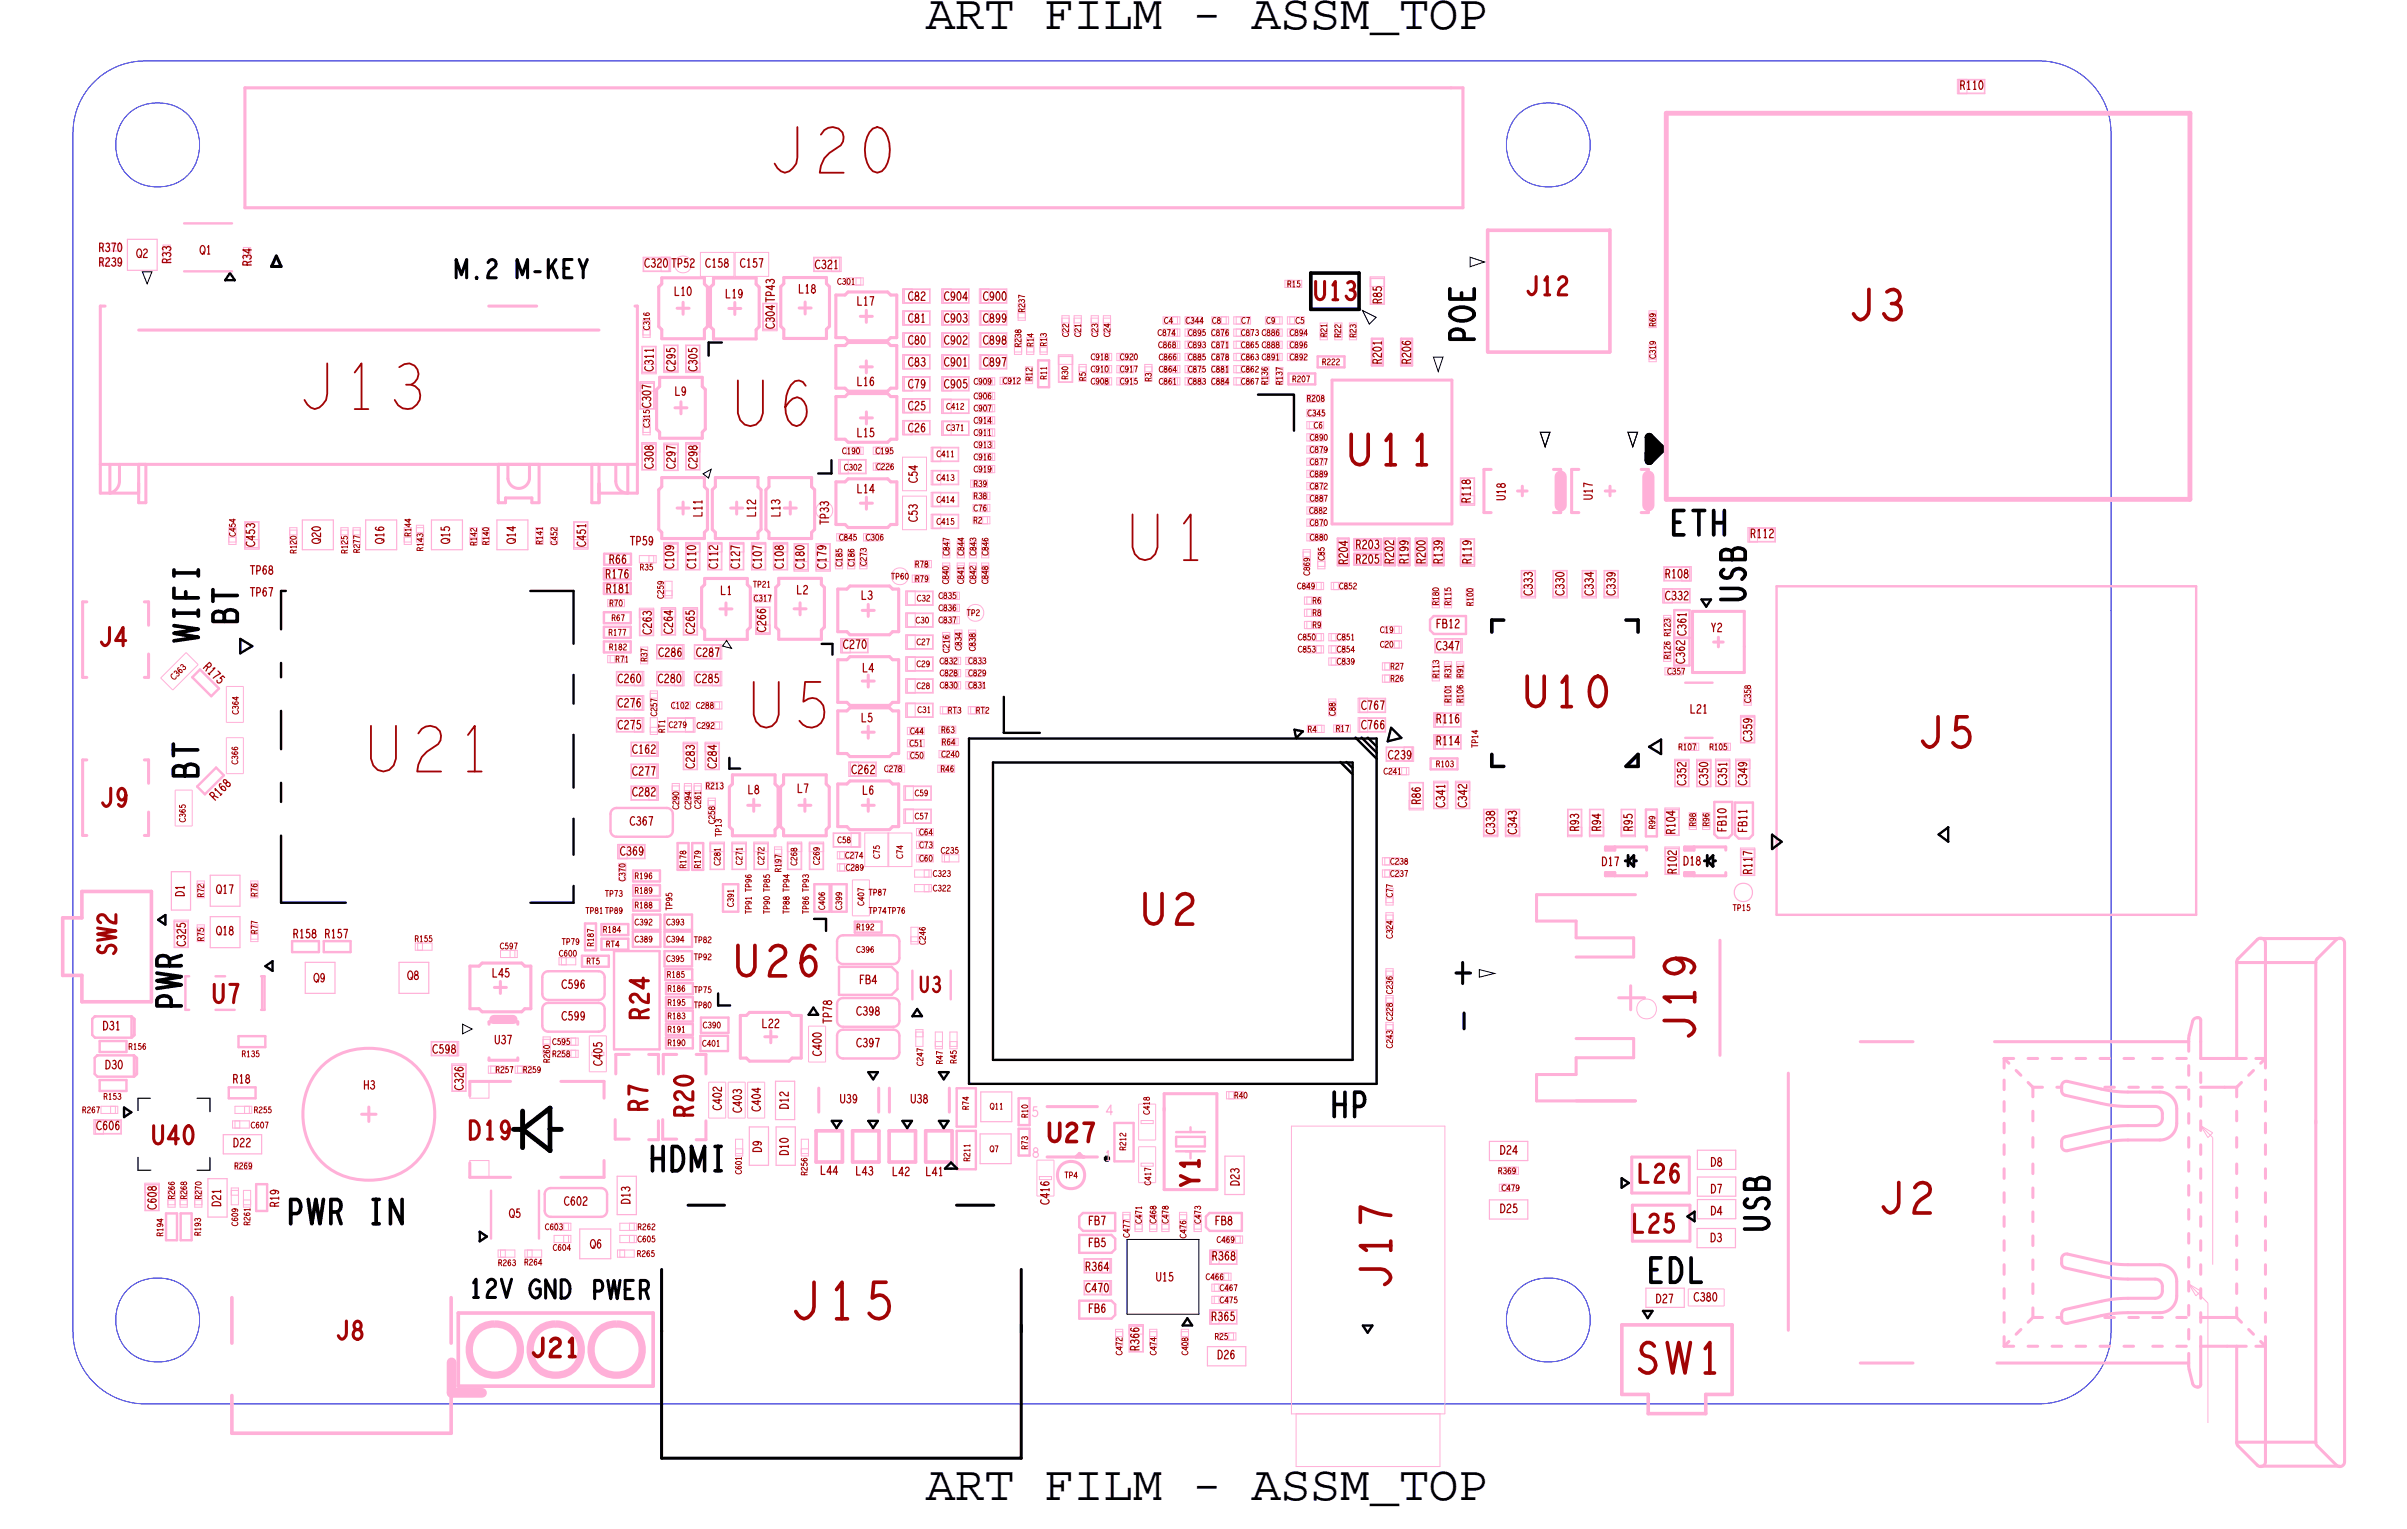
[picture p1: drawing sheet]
<svg xmlns="http://www.w3.org/2000/svg" width="100mm" height="64mm" viewBox="0 0 100 64" stroke-linecap="round" stroke-linejoin="round" font-family="sans-serif">
<defs><g id="words">
<g font-size="2.1">
<text x="38.6" y="1.2">ART FILM - ASSM_TOP</text>
<text x="38.6" y="62.5">ART FILM - ASSM_TOP</text>
</g>
<g font-size="2">
<text x="60.2" y="41.3">+</text>
<text x="61.7" y="43.3" transform="rotate(-90 61.7 43.3)">-</text>
</g>
<text font-size="1.9" fill="#a10404" x="12.5" y="17.1">J13</text>
<text font-size="1.3" fill="#a10404" x="56.2" y="19.4">U11</text>
<g font-size="1">
<text x="69.7" y="22.3">ETH</text>
<text x="8.3" y="26.7" transform="rotate(-90 8.3 26.7)">WIFI</text>
<text x="7.6" y="42.1" transform="rotate(-90 7.6 42.1)">PWR</text>
<text x="68.7" y="53.5">EDL</text>
</g>
<text font-size=".8" x="21.5" y="11.6">M-KEY</text>
<text font-size=".8" fill="#a10404" x="54.8" y="12.5">U13</text>
<g font-size=".4" fill="#a10404">
<text x="81.7" y="3.7">R110</text>
<text x="4.1" y="10.5">R370</text>
<text x="4.1" y="11.1">R239</text>
<text x="7.1" y="11" transform="rotate(-90 7.1 11)">R33</text>
<text x="8.3" y="10.6">Q1</text>
<text x="10.5" y="11.1" transform="rotate(-90 10.5 11.1)">R34</text>
<text x="27.2" y="15.5" transform="rotate(-90 27.2 15.5)">C311</text>
<text x="16" y="22.7" transform="rotate(-90 16 22.7)">Q16</text>
<text x="18.8" y="22.7" transform="rotate(-90 18.8 22.7)">Q15</text>
<text x="21.5" y="22.7" transform="rotate(-90 21.5 22.7)">Q14</text>
<text x="29.3" y="21.6" transform="rotate(-90 29.3 21.6)">L11</text>
<text x="32.5" y="21.6" transform="rotate(-90 32.5 21.6)">L13</text>
<text x="60.2" y="23.5" transform="rotate(-90 60.2 23.5)">R139</text>
<text x="61.3" y="21" transform="rotate(-90 61.3 21)">R118</text>
<text x="61.4" y="23.5" transform="rotate(-90 61.4 23.5)">R119</text>
<text x="73" y="22.4">R112</text>
<text x="8.5" y="27.8" transform="rotate(45 8.5 27.8)">R175</text>
<text x="25.3" y="24.7">R181</text>
<text x="63.9" y="24.8" transform="rotate(-90 63.9 24.8)">C333</text>
<text x="70.3" y="27.7" transform="rotate(-90 70.3 27.7)">C362 C361</text>
<text x="9" y="33.4" transform="rotate(-45 9 33.4)">R168</text>
<text x="59.9" y="30.1">R116</text>
<text x="59.9" y="31.1">R114</text>
<text x="65.8" y="34.7" transform="rotate(-90 65.8 34.7)">R93</text>
<text x="72.9" y="34.7" transform="rotate(-90 72.9 34.7)">FB11</text>
<text x="9" y="39">Q18</text>
<text x="9" y="37.3">Q17</text>
<text x="73.1" y="36.5" transform="rotate(-90 73.1 36.5)">R117</text>
<text x="4.3" y="42.9">D31</text>
<text x="9.7" y="45.2">R18</text>
<text x="15.2" y="45.4">H3</text>
<text x="11.6" y="50.3" transform="rotate(-90 11.6 50.3)">R19</text>
<text x="26.3" y="50.2" transform="rotate(-90 26.3 50.2)">D13</text>
</g>
<text font-size=".4" fill="#ffb0d8" x="46.1" y="48.4">1</text>
<g font-size=".3" fill="#a10404">
<text x="53.7" y="12">R15</text>
<text x="43" y="15.9" transform="rotate(-90 43 15.9)">R12</text>
<text x="43.1" y="14.5" transform="rotate(-90 43.1 14.5)">R14</text>
<text x="43.6" y="14.4" transform="rotate(-90 43.6 14.4)">R13</text>
<text x="43.7" y="15.8" transform="rotate(-90 43.7 15.8)">R11</text>
<text x="44.5" y="15.8" transform="rotate(-90 44.5 15.8)">R30</text>
<text x="48" y="15.9" transform="rotate(-90 48 15.9)">R3</text>
<text x="52.9" y="16" transform="rotate(-90 52.9 16)">R136</text>
<text x="53.5" y="16" transform="rotate(-90 53.5 16)">R137</text>
<text x="55.3" y="14" transform="rotate(-90 55.3 14)">R21</text>
<text x="56.6" y="14.1" transform="rotate(-90 56.6 14.1)">R23</text>
<text x="17.6" y="23" transform="rotate(-90 17.6 23)">R143</text>
<text x="19.9" y="22.8" transform="rotate(-90 19.9 22.8)">R142</text>
<text x="20.4" y="22.7" transform="rotate(-90 20.4 22.7)">R140</text>
<text x="22.6" y="22.7" transform="rotate(-90 22.6 22.7)">R141</text>
<text x="26.7" y="23.8">R35</text>
<text x="40.6" y="20.8">R38</text>
<text x="40.6" y="20.3">R39</text>
<text x="7.3" y="28.4" transform="rotate(-45 7.3 28.4)">C363</text>
<text x="25.4" y="25.3">R70</text>
<text x="25.7" y="27.6">R71</text>
<text x="27" y="27.6" transform="rotate(-90 27 27.6)">R37</text>
<text x="31.4" y="25.1">C317</text>
<text x="38.3" y="29.7">C31</text>
<text x="39.5" y="29.7">RT3</text>
<text x="60" y="28.3" transform="rotate(-90 60 28.3)">R113</text>
<text x="60.5" y="29.3" transform="rotate(-90 60.5 29.3)">R101</text>
<text x="60.5" y="28.3" transform="rotate(-90 60.5 28.3)">R31</text>
<text x="60.5" y="25.2" transform="rotate(-90 60.5 25.2)">R115</text>
<text x="61" y="28.3" transform="rotate(-90 61 28.3)">R91</text>
<text x="61.4" y="25.3" transform="rotate(-90 61.4 25.3)">R100</text>
<text x="69.7" y="26.5" transform="rotate(-90 69.7 26.5)">R123</text>
<text x="27.7" y="30.6" transform="rotate(-90 27.7 30.6)">RT1</text>
<text x="29.4" y="32.9">R213</text>
<text x="39.3" y="30.6">R63</text>
<text x="55.7" y="30.5">R17</text>
<text x="59.9" y="32">R103</text>
<text x="17.3" y="39.3">R155</text>
<text x="4.3" y="45.8">R153</text>
<text x="10.1" y="44.1">R135</text>
<text x="27.8" y="43">R191</text>
<text x="27.8" y="42.5">R183</text>
<text x="41.3" y="46.3">Q11</text>
<text x="42.9" y="47.9" transform="rotate(-90 42.9 47.9)">R73</text>
<text x="42.9" y="46.6" transform="rotate(-90 42.9 46.6)">R10</text>
<text x="8.4" y="51.5" transform="rotate(-90 8.4 51.5)">R193</text>
<text x="40.5" y="48.4" transform="rotate(-90 40.5 48.4)">R211</text>
</g>
</g></defs>
<!-- layer: Board Outline -->
<g fill="none" stroke="#0000e3" stroke-width=".04">
<path d="M4 3.4l.5-.5a3 3 0 0 1 1.5-.4h79.1a3 3 0 0 1 2.9 3v50a3 3 0 0 1-3 3h-78.9a3 3 0 0 1-3.1-3v-50a3 3 0 0 1 1-2.1z"/>
<circle cx="6.6" cy="6.1" r="1.76"/>
<circle cx="64.6" cy="6.1" r="1.76"/>
<circle cx="6.6" cy="55.1" r="1.76"/>
<circle cx="64.6" cy="55.1" r="1.76"/>
</g>
<!-- layer: Components -->
<g fill="none" stroke="#ffb0d8" stroke-width=".13">
<path d="M4.2 12.8h.2zM4.2 12.8v7.8zM4.2 19.4h22.4zM4.6 19.4v1.2zM5 19.4v.7zM5.8 13.8h19.2zM5.8 19.4v.8zM5.8 19.4h.3zM6.1 19.4v1.6zM10.2 3.7h50.3zM10.2 3.7v5zM10.2 8.7h50.8z"/>
<path d="M20.4 12.8h2zM20.8 19.4v1.6zM20.8 19.4h1.7zM21.2 20l.1 .2 .3 .2 .3-.1 .2-.3M21.2 19.4v.6zM22.1 19.4v.6zM22.5 19.4v1.6zM24.7 19.4v1.6zM24.7 19.4h.3zM25 19.4v1.6zM25.7 19.4v.7zM26.2 19.4v1.2z"/>
<path d="M26.5 12.8h.1zM26.6 12.8v7.8zM27.4 16.2l.1-.1zM27.4 16.2v1.7zM27.4 17.9l.1 .1zM27.5 12l.1-.2zM27.5 12v1.6zM27.5 13.6l.1 .1zM27.5 18.3h1.8zM27.5 18v.3zM27.5 15.7h1.8zM27.5 15.7v.4z"/>
<path d="M27.6 14.1h1.8zM27.6 19.9v.4zM27.6 19.9h1.8zM27.6 11.6h1.8zM27.6 11.6v.2zM27.6 13.7v.4zM28.2 17h.5zM28.2 12.9h.5zM28.4 16.8v.5zM28.5 12.6v.5zM29.3 18v.3zM29.3 16.1l.1 .1z"/>
<path d="M29.3 15.7v.4zM29.4 19.9v.4zM29.4 11.8l.1 .2zM29.4 11.6v.2zM29.4 13.7v.4zM29.4 17.9l-.1 .1zM29.4 16.2v1.7zM29.5 13.6l-.1 .1zM29.5 12v1.6zM29.6 12l.2-.2zM29.6 12v1.6zM29.6 13.6l.2 .2z"/>
<path d="M29.8 14.1h1.7zM29.8 11.6h1.7zM29.8 11.6v.2zM29.8 13.8v.3zM29.8 19.9v.4zM29.8 19.9h1.8zM30.4 12.9h.5zM30.6 12.6v.5zM31.5 13.8v.3zM31.5 11.8l.2 .2zM31.5 11.6v.2zM31.6 19.9v.4z"/>
<path d="M31.7 13.6l-.2 .2zM31.7 12v1.6zM32.1 19.9v.4zM32.1 19.9h1.7zM32.6 12l.1-.2zM32.6 12v1.6zM32.6 13.6l.1 .1zM32.7 14.1h1.8zM32.7 11.6h1.8zM32.7 11.6v.2zM32.7 13.7v.4zM33.3 12.8h.5z"/>
<path d="M33.6 12.6v.5zM33.8 19.9v.4zM34.5 11.8l.1 .2zM34.5 11.6v.2zM34.5 13.7v.4zM34.6 13.6l-.1 .1zM34.6 12v1.6zM34.9 14.1h.3zM34.9 16.2h.3zM34.9 12.3h.3zM34.9 12.3v1.8zM34.9 14.4h.3z"/>
<path d="M34.9 14.4v1.8zM34.9 18.3h.3zM34.9 16.5h.3zM34.9 16.5v1.8zM35.2 14.1l.2 .1zM35.2 16.2l.2 .1zM35.2 12.3l.2-.1zM35.2 14.4l.2-.1zM35.2 18.3l.2 .1zM35.2 16.5l.2-.1zM35.4 12.2h1.6zM35.4 14.3h1.6z"/>
<path d="M35.4 14.2h1.6zM35.4 16.3h1.6zM35.4 16.4h1.6zM35.4 20h1.6zM35.4 18.4h1.6zM35.9 13.2h.5zM35.9 15.3h.5zM35.9 17.4h.5zM36.1 12.9v.5zM36.1 15v.5zM36.1 17.2v.5zM37 12.2l.1 .1z"/>
<path d="M37 14.3l.1 .1zM37 16.4l.2 .1zM37 20l.2 .1zM37.1 14.1h.3zM37.1 16.2h.3zM37.1 14.1l-.1 .1zM37.1 12.3h.3zM37.1 16.2l-.1 .1zM37.1 14.4h.3zM37.2 18.3h.2zM37.2 18.3l-.2 .1zM37.2 16.5h.2z"/>
<path d="M37.4 12.3v1.8zM37.4 14.4v1.8zM37.4 16.5v1.8zM60.5 3.7h.5zM61 3.7v5zM61.9 19.6v1.8zM61.9 19.6h.3zM64.8 19.6h.3zM65.1 19.6v1.8zM65.5 19.6v1.8zM65.5 19.6h.3zM68.4 19.6h.3z"/>
<path d="M68.7 19.6v1.8zM3.4 34.8h.2zM3.4 31.7v3.1zM3.4 28.2h.2zM3.4 25.1v3.1zM3.4 31.7h.2zM3.4 25.1h.2zM4.2 20.6h1.6zM5 20.1l-.1 .3-.3 .2M5.8 21h.3zM5.8 20.2v.8zM5.8 20.2v.4z"/>
<path d="M6 31.7h.2zM6 25.1h.2zM6 34.8h.2zM6 28.2h.2zM6.2 33.9v.9zM6.2 31.7v1zM6.2 27.3v.9zM6.2 25.1v1zM20.8 21h.3zM20.8 20.9v.1zM21.1 20.8h1.1zM21.1 20.8v.2z"/>
<path d="M22.2 21h.3zM22.2 20.8v.2zM24.7 21h.3zM25 20.6h1.6zM25 20.2v.4zM25 20.2v.8zM25.7 20.1l.1 .3 .4 .2M27.5 20.4l.1-.1zM27.5 20.4v1.7zM27.5 22.1l.1 .1zM27.6 22.5h1.8zM27.6 22.2v.3z"/>
<path d="M28.2 21.2h.5zM28.5 20.9v.5zM29.3 24.5l.1-.1zM29.3 24.5v1.7zM29.3 26.2l.1 .1zM29.4 22.2v.3zM29.4 20.3l.1 .1zM29.4 26.7h1.8zM29.4 24.1h1.8zM29.4 24.1v.3zM29.4 26.3v.4zM29.5 22.1l-.1 .1z"/>
<path d="M29.5 20.4v1.7zM29.7 20.4l.1-.1zM29.7 20.4v1.7zM29.7 22.1l.1 .1zM29.8 22.2v.3zM29.8 22.5h1.8zM30 25.4h.5zM30.3 25.1v.5zM30.4 32.8l.1-.1zM30.4 32.8v1.7zM30.4 34.5l.1 .1zM30.5 21.2h.5z"/>
<path d="M30.5 34.9h1.8zM30.5 34.6v.3zM30.5 32.3h1.8zM30.5 32.3v.4zM30.7 20.9v.5zM31.2 26.3v.4zM31.2 24.4l.1 .1zM31.2 24.1v.3zM31.2 33.6h.5zM31.3 26.2l-.1 .1zM31.3 24.5v1.7zM31.4 33.3v.5z"/>
<path d="M31.6 22.2v.3zM31.6 20.3l.1 .1zM31.7 22.1l-.1 .1zM31.7 20.4v1.7zM31.9 20.4l.2-.1zM31.9 20.4v1.7zM31.9 22.1l.2 .1zM32.1 22.2v.3zM32.1 22.5h1.7zM32.3 34.6v.3zM32.3 32.7l.2 .1zM32.3 32.3v.4z"/>
<path d="M32.4 24.5l.1-.1zM32.4 24.5v1.6zM32.4 26.1l.1 .2zM32.5 34.5l-.2 .1zM32.5 32.8v1.7zM32.5 26.7h1.8zM32.5 24.1h1.8zM32.5 24.1v.3zM32.5 26.3v.4zM32.6 32.8l.1-.1zM32.6 32.8v1.7zM32.6 34.5l.1 .1z"/>
<path d="M32.7 34.6v.3zM32.7 32.3h1.8zM32.7 32.3v.4zM32.7 34.9h1.8zM32.7 21.2h.5zM33 20.9v.5zM33.1 25.4h.5zM33.3 33.6h.5zM33.4 25.1v.5zM33.6 33.3v.5zM33.8 22.2v.3zM33.8 20.3l.2 .1z"/>
<path d="M34 22.1l-.2 .1zM34 20.4v1.7zM34.3 24.4l.1 .1zM34.3 24.1v.3zM34.3 26.3v.4zM34.4 26.1l-.1 .2zM34.4 24.5v1.6zM34.5 34.6v.3zM34.5 32.7l.1 .1zM34.5 32.3v.4zM34.6 34.5l-.1 .1zM34.6 32.8v1.7z"/>
<path d="M34.9 21.9h.3zM34.9 20.1h.3zM34.9 20.1v1.8zM34.9 32.7h.4zM34.9 32.7v1.8zM34.9 29.6h.4zM34.9 29.6v1.8zM34.9 27.5h.4zM34.9 27.5v1.8zM34.9 24.6h.4zM34.9 24.6v1.7zM34.9 34.5h.4z"/>
<path d="M34.9 31.4h.4zM34.9 29.3h.4zM34.9 26.3h.4zM35.2 21.9l.2 .1zM35.2 20.1l.2-.1zM35.3 34.5l.1 .1zM35.3 31.4l.1 .1zM35.3 29.3l.1 .1zM35.3 26.3l.1 .2zM35.3 32.7l.1-.1zM35.3 29.6l.1-.1zM35.3 27.5l.1-.1z"/>
<path d="M35.3 24.6l.1-.2zM35.4 22h1.6zM35.4 34.6h1.7zM35.4 31.5h1.7zM35.4 29.4h1.7zM35.4 26.5h1.7zM35.4 32.6h1.7zM35.4 29.5h1.7zM35.4 27.4h1.7zM35.4 24.4h1.7zM35.9 21h.5zM36 33.6h.5z"/>
<path d="M36 30.5h.5zM36 28.4h.5zM36 25.5h.5zM36.1 20.7v.5zM36.2 33.3v.5zM36.2 30.3v.5zM36.2 28.1v.5zM36.2 25.2v.5zM37.1 32.6l.1 .1zM37.1 29.5l.1 .1zM37.1 27.4l.1 .1zM37.1 24.4l.1 .2z"/>
<path d="M37.2 21.9h.2zM37.2 21.9l-.2 .1zM37.2 20.1h.2zM37.2 34.5l-.1 .1zM37.2 32.7h.3zM37.2 31.4l-.1 .1zM37.2 29.6h.3zM37.2 29.3l-.1 .1zM37.2 27.5h.3zM37.2 26.3l-.1 .2zM37.2 24.6h.3zM37.2 34.5h.3z"/>
<path d="M37.2 31.4h.3zM37.2 29.3h.3zM37.2 26.3h.3zM37.4 20.1v1.8zM37.5 32.7v1.8zM37.5 29.6v1.8zM37.5 27.5v1.8zM37.5 24.6v1.7zM61.9 21.4h.3zM63.3 20.5h.4zM63.5 20.3v.4zM64.1 37.3h4.1z"/>
<path d="M64.1 37.3v1.1zM64.1 38.4h1.6zM64.8 21.4h.3zM65.5 21.4h.3zM65.7 38.4v.7zM65.7 39.1h2.4zM65.7 39.9h2.4zM66.9 20.5h.4zM67 35.4h.3zM67 35.3h.3zM67 36.5h.3zM67 36.4h.3z"/>
<path d="M67 35.3v.1zM67 36.4v.1zM67.1 20.3v.4zM67.3 35.3v.1zM67.3 36.4v.1zM67.3 36.5h1.4zM67.3 35.3h1.4zM68.1 39.1v.8zM68.4 21.4h.3zM68.7 35.3v.1zM68.7 36.4v.1zM70.3 35.4h.4z"/>
<path d="M70.3 35.3h.4zM70.3 36.5h.4zM70.3 36.4h.4zM70.3 35.3v.1zM70.3 36.4v.1zM70.6 25.5h2.1zM70.6 25.5v2.5zM70.6 28h2.1zM70.7 35.3v.1zM70.7 36.4v.1zM70.7 36.5h1.3zM70.7 35.3h1.3z"/>
<path d="M71.5 26.8h.4zM71.7 26.6v.4zM71.7 39.2v4.8zM72 35.3v.1zM72 36.4v.1zM72.7 27v1zM72.7 25.5v1.5zM93.3 40l.8-.8zM93.3 40v.1M94.1 39.2l.3-.1 .1 .2M94.3 39.1h3.3zM94.5 39.3v4.8z"/>
<path d="M96.6 40l.8-.8zM96.6 40v.1M97.4 39.2l.3-.1 .1 .2M97.8 39.3v7.5zM5.5 42.4l.1 .1zM5.5 43.3l.1-.1zM5.6 44l.1 .1zM5.6 42.5v.7zM5.6 44.9l.1-.1zM5.7 44.1v.7zM15.1 46.5h.6zM15.4 46.2v.6z"/>
<path d="M19.6 45.1v.6zM19.6 49.1h1.7zM19.6 48.5v.6zM19.6 45.1h1.7zM19.6 42.1h.4zM19.6 40.3h.4zM19.6 40.3v1.8zM20 40.3l.1-.1zM20 42.1l.1 .1zM20.1 40.2h1.7zM20.1 42.2h1.7zM20.4 42.6h1.2z"/>
<path d="M20.4 42.6v.1zM20.4 44.2h1.2zM20.4 44.1v.1zM20.6 41.2h.5zM20.9 40.9v.5zM21.6 42.6v.1zM21.6 44.1v.1zM21.8 40.2l.1 .1zM21.9 42.1l-.1 .1zM21.9 40.3h.2zM21.9 42.1h.2zM22.1 40.3v1.8z"/>
<path d="M23.4 45.1h1.8zM23.4 49.1h1.8zM25.2 45.1v.7zM25.2 48.4v.7zM25.7 46.7v.8zM25.7 47.5h.5zM25.7 44h.5zM25.7 44v.8zM27.1 47.5h.4zM27.1 44h.4zM27.5 46.7v.8zM27.5 44v.8z"/>
<path d="M27.6 46.7v.8zM27.6 47.5h.6zM27.7 44h.5zM27.7 44v.8zM29 47.5h.4zM29 44h.4zM29.4 46.7v.8zM29.4 44v.8zM30.9 42.3h.2zM30.9 42.3v1.8zM30.9 44.1h.2zM31.1 44.1l.2 .1z"/>
<path d="M31.1 42.3l.2-.1zM31.3 42.2h1.6zM31.3 44.2h1.6zM31.9 43.2h.5zM32.1 43v.5zM32.9 42.2l.1 .1zM33 42.3h.4zM33 44.1l-.1 .1zM33 44.1h.4zM33.4 42.3v1.8zM34.1 45.4v1zM36.6 45.4v1z"/>
<path d="M37.1 45.4v1zM39.6 45.4v1zM43.7 46.1h2.1zM43.7 48.2h1.5zM44.9 48.2h.3zM45 48.1l.2 .1zM45 48.1l-.1 .1zM45.2 48.2h.6zM48.6 45.6h2.2zM48.6 45.6v.7zM48.6 49.6h2.2zM48.6 46.2v3.4z"/>
<path d="M50.8 45.6v4zM64.1 45.9h4.1zM64.1 44.8h1.6zM64.1 44.8v1.1zM65.7 45.9h2.5zM65.7 44.1v.7zM65.7 43.3h2.4zM65.7 44.1h2.4zM67.5 41.6h.5zM68 41.6v.5zM68 41.1v.5zM68.1 48.2h2.4z"/>
<path d="M68.1 48.2v1.5zM68.1 49.7h2.4zM68.1 50.3h2.4zM68.1 51.8h2.4zM68.1 50.3v1.5zM68.1 41.6h.5zM68.1 43.3v.8zM70.5 48.2v1.5zM70.5 50.3v1.5zM74.6 44.7v10.8zM77.6 56.8h2.2zM77.6 43.4h2.2z"/>
<path d="M83.2 43.4h8.1zM83.3 56.8h8zM83.6 44.1l.2 .2zM83.6 49.7v.4zM83.6 48.7v.4zM83.6 47.7v.4zM83.6 45.9v.4zM83.6 46.8v.4zM83.6 44.1v.4zM83.6 45v.4zM83.6 55.7v.4zM83.6 54.7v.4z"/>
<path d="M83.6 53.7v.4zM83.6 52.7v.4zM83.6 51.7v.4zM83.6 50.7v.4zM83.6 44.1h.4zM83.6 56.1h.4zM83.8 55.9l-.2 .2zM84.1 44.6l.2 .2zM84.3 55.4l-.2 .2zM84.6 45.1l.2 .2zM84.6 55.1l.2-.1zM84.6 44.1h.4z"/>
<path d="M84.6 56.1h.4zM84.8 49.5v.4zM84.8 48.5v.4zM84.8 47.4v.4zM84.8 46.3v.4zM84.8 45.3v.4zM84.8 54.5v.4zM84.8 53.5v.4zM84.8 52.5v.4zM84.8 51.5v.4zM84.8 50.5v.4zM84.8 45.3h.4z"/>
<path d="M84.8 54.9h.4zM85.6 44.1h.4zM85.6 56.1h.4zM85.8 45.3h.2zM85.8 54.9h.2zM86 45.3v.2zM86 47.6v.2zM86 52.5v.2zM86 54.8v.2zM86 45.5l.1 .2M86 47.8l.1 .1 .1 .1M86 52.7l.1 .2"/>
<path d="M86 55l.1 .1 .1 .1M86.1 47.4l1.5-.3zM86.1 54.6l1.5-.3zM86.1 47.4l-.1 .2M86.1 54.6l-.1 .2M86.1 45.7l1.5 .3zM86.1 52.9l1.5 .3zM86.2 45.1l1.4 .3zM86.2 52.3l1.4 .3zM86.2 48l1.4-.3zM86.2 55.2l1.4-.3zM86.2 45.1h-.1l-.1 .2"/>
<path d="M86.2 52.3h-.1l-.1 .2M86.6 44.1h.4zM86.6 56.1h.4zM87.6 44.1h.4zM87.6 56.1h.4zM87.6 46l1.1 .1M87.6 52.6l1.1 .1M87.6 53.2l1.1 .1M87.6 45.4l1.1 .1M87.8 45.3h.4zM87.8 54.9h.4zM88.6 44.1h.4z"/>
<path d="M88.6 56.1h.4zM88.7 46.9h1.2zM88.7 54.1h1.2zM88.7 46.1h1.2zM88.7 53.3h1.2zM88.7 45.5h1.4zM88.7 52.7h1.4zM88.7 47.5h1.4zM88.7 54.7h1.4zM88.7 54.7l-1.1 .2M88.8 46.9l-1.2 .2M88.8 47.5l-1.2 .2"/>
<path d="M88.8 54.1l-1.2 .2M88.8 45.3h.4zM88.8 54.9h.4zM89.8 45.3h.4zM89.8 44.1h.4zM89.8 54.9h.4zM89.8 56.1h.4zM89.9 46.1l.2 .1 .1 .2M89.9 53.3l.2 .1 .1 .2M90.1 45.5l.5 .2 .2 .5M90.1 52.7l.5 .2 .2 .5M90.2 46.6l-.1 .3h-.2"/>
<path d="M90.2 53.8l-.1 .3h-.2M90.2 46.4v.2zM90.2 53.6v.2zM90.8 46.8l-.2 .5-.5 .2M90.8 54l-.2 .5-.5 .2M90.8 46.2v.6zM90.8 53.4v.6zM90.8 45.3h.4zM90.8 44.1h.4zM90.8 54.9h.4zM90.8 56.1h.4zM91.3 43.4v.4z"/>
<path d="M91.3 44.4v.4zM91.3 45.4v.4zM91.3 46.4v.4zM91.3 47.4v.4zM91.3 48.4v.4zM91.3 49.4v.4zM91.3 43.3v.1zM91.3 50.4v.4zM91.3 51.4v.4zM91.3 52.4v.4zM91.3 53.4v.4zM91.3 54.4v.4z"/>
<path d="M91.3 55.4v.4zM91.3 56.4v.4zM91.3 56.8v.2zM91.3 57v.1M91.3 57.1l.1 .6zM91.3 43.2v.1M91.4 57.7l.2 .1M91.4 42.6l-.1 .6zM91.7 57.8h.1M91.6 42.4h.1M91.6 42.4l-.2 .2M91.7 42.4l.1 .1"/>
<path d="M91.8 57.7l-.1 .1M91.8 45.3h1zM91.8 43.4v.7zM91.8 42.5v.9zM91.8 49.7v.4zM91.8 48.7v.4zM91.8 47.7v.4zM91.8 46.7v.4zM91.8 45.7v.4zM91.8 44.7v.4zM91.8 55.7v.4zM91.8 54.7v.4z"/>
<path d="M91.8 53.7v.4zM91.8 52.7v.4zM91.8 51.7v.4zM91.8 50.7v.4zM91.8 56.1v1.6zM91.8 44.1h1.2zM91.8 54.9h1.1zM91.8 56.1h1.1zM92.8 45.3h.5zM92.8 54.9h.5zM92.9 44.1h.4zM92.9 56.1h.4z"/>
<path d="M93.3 54.9l.2 .2zM93.3 49.5v.4zM93.3 48.5v.4zM93.3 47.4v.4zM93.3 46.3v.4zM93.3 45.3v.4zM93.3 40.1v4zM93.3 54.5v.4zM93.3 53.5v.4zM93.3 52.5v.4zM93.3 51.5v.4zM93.3 50.5v.4z"/>
<path d="M93.3 56.1v4.1zM93.3 40.1h3.3zM93.3 44.1h.4zM93.3 56.1h.4zM93.5 45.1l-.2 .2zM93.8 55.4l.2 .2zM94 44.6l-.2 .2zM94.1 44.1h.4zM94.1 56.1h.4zM94.3 55.9l.2 .2zM94.5 49.7v.4zM94.5 48.7v.4z"/>
<path d="M94.5 47.7v.4zM94.5 46.8v.4zM94.5 45.9v.4zM94.5 45v.4zM94.5 44.1v.4zM94.5 44.1l-.2 .2zM94.5 55.7v.4zM94.5 54.7v.4zM94.5 53.7v.4zM94.5 52.7v.4zM94.5 51.7v.4zM94.5 50.7v.4z"/>
<path d="M94.5 56.1v4.9zM96.6 40.1v6.7zM96.6 46.7v13.5zM97.8 46.8v14.2zM93.3 60.2v.1M93.3 60.1h3.3zM93.3 60.3l.8 .8zM94.3 61.1h3.3zM94.5 61l-.1 .1h-.3M96.6 60.2v.1M96.6 60.3l.8 .8zM97.8 61l-.1 .1h-.3"/>
<circle cx="15.4" cy="46.5" r="2.77"/>
<circle cx="44.7" cy="49" r=".57"/>
</g>
<g fill="none" stroke="#ffb0d8" stroke-width=".1">
<path d="M7.7 11.3h2zM7.7 9.3h2zM43.3 15h.5zM43.3 16.1h.5zM43.3 15v1.1zM43.8 15v1.1zM53.7 15.6h1.2zM53.7 15.6v.4zM53.7 16h1.2zM54.9 15.6v.4zM55 14.9h1.1zM55 15.3h1.1z"/>
<path d="M55 14.9v.4zM56.1 14.9v.4zM57.2 14.1h.5zM57.2 15.2h.5zM57.2 14.1v1.1zM57.7 14.1v1.1zM58.4 15.2h.5zM58.4 14.1v1.1zM58.4 14.1h.5zM58.9 14.1v1.1zM8 28.2l.8 .8zM8.2 32.8l.3 .3z"/>
<path d="M8.3 27.9l.8 .8zM8.3 27.9l-.3 .3zM8.5 33.1l.8-.8zM8.8 29l.3-.3zM9 32l.3 .3zM9 32l-.8 .8zM12.2 39.2h1.1zM12.2 39.7h1.1zM12.2 39.2v.5zM13.3 39.2v.5zM13.5 39.2h1.1zM13.5 39.2v.5z"/>
<path d="M13.5 39.7h1.1zM14.6 39.2v.5zM24.3 39.9h1.1zM24.3 39.9v.4zM24.4 39.6h.5zM24.4 38.5v1.1zM24.4 38.5h.5zM24.9 38.5v1.1zM25.1 39.1h1.1zM25.1 38.5h1.1zM25.1 39.6h1.1zM25.1 39.1v.5z"/>
<path d="M25.1 38.5v.5zM25.1 39h1.1zM25.2 25.5h1.1zM25.2 26.7h1.1zM25.2 24.3h1.1zM25.2 26.1h1.1zM25.2 23.7h1.1zM25.2 26h1.1zM25.2 25.5v.5zM25.2 26.7v.5zM25.2 27.2h1.1zM25.2 24.3v.5z"/>
<path d="M25.2 24.8h1.1zM25.2 26.6h1.1zM25.2 26.1v.5zM25.2 24.2h1.1zM25.2 23.7v.5zM25.2 23.1h1.1zM25.2 23.5h1.1zM25.2 23.1v.4zM25.4 39.9v.4zM25.5 33.9v.7zM25.5 34.6v.2l.2 .1M25.6 39.7h1.9z"/>
<path d="M25.6 39.7v4.1zM25.7 33.7h2.1zM25.7 34.9h2.1zM25.7 33.7l-.2 .1v.1M26.2 39.1v.5zM26.2 38.5v.5zM26.3 25.5v.5zM26.3 26.7v.5zM26.3 24.3v.5zM26.3 26.1v.5zM26.3 23.7v.5zM26.3 23.1v.4z"/>
<path d="M26.4 38.1h1.1zM26.4 38.8h1.1zM26.4 38.1v.7zM26.4 39.5h1.1zM26.4 38.8v.7zM26.4 36.3h1.1zM26.4 36.9h1.1zM26.4 37.5h1.1zM26.4 36.8h1.1zM26.4 36.3v.5zM26.4 36.9v.5zM26.4 37.4h1.1z"/>
<path d="M26.4 37.5v.5zM26.4 38h1.1zM27.5 39.7v4.1zM27.5 36.3v.5zM27.5 36.9v.5zM27.5 37.5v.5zM27.5 38.1v.7zM27.5 38.8v.7zM27.7 39.7h1.2zM27.7 38.8h1.2zM27.7 38.1h1.2zM27.7 39.7v.6z"/>
<path d="M27.7 39.5h1.2zM27.7 38.8v.7zM27.7 38.1v.7zM27.8 33.7l.2 .1 .1 .1M28.1 34.6l-.1 .2-.2 .1M28.1 33.9v.7zM28.3 36.3h.4zM28.3 35.2v1.1zM28.3 35.2h.4zM28.7 35.2v1.1zM28.9 39.7v.6zM28.9 38.8v.7z"/>
<path d="M28.9 38.1v.7zM28.9 35.2h.4zM28.9 36.3h.4zM28.9 35.2v1.1zM29.3 35.2v1.1zM30.2 36.9h.6zM30.2 38h.6zM30.2 36.9v1.1zM30.8 36.9v1.1zM34 36.9h.6zM34 38h.6zM34 36.9v1.1z"/>
<path d="M34.6 36.9v1.1zM34.7 36.9h.6zM34.7 38h.6zM34.7 36.9v1.1zM34.9 39.3v.6zM34.9 39.9l.1 .2 .2 .1M35.2 39h2.1zM35.2 39l-.2 .1-.1 .2M35.3 36.9v1.1zM35.7 38.4h1.1zM35.7 38.4v.5zM35.7 38.9h1.1z"/>
<path d="M36.8 38.4v.5zM37.3 39l.1 .1 .1 .2M37.5 39.9l-.1 .2-.1 .1M37.5 39.3v.6zM55.8 23.6h.5zM55.8 22.5v1.1zM55.8 22.5h.5zM56.3 22.5v1.1zM56.5 23.1h1.1zM56.5 22.5h1.1zM56.5 23.1v.4zM56.5 23.5h1.1z"/>
<path d="M56.5 22.9h1.1zM56.5 22.5v.4zM57.6 23.1v.4zM57.6 22.5v.4zM57.7 23.6h.5zM57.7 22.5v1.1zM57.7 22.5h.5zM58.2 22.5v1.1zM58.3 22.5h.5zM58.3 23.6h.5zM58.3 22.5v1.1zM58.8 22.5v1.1z"/>
<path d="M59 23.6h.5zM59 22.5v1.1zM59 22.5h.5zM59.5 22.5v1.1zM59.6 25.8l.2-.1zM59.6 25.8v.5zM59.6 26.3l.2 .1zM59.7 31.6h1.1zM59.7 32.1h1.1zM59.7 31.6v.5zM59.8 23.6h.4zM59.8 22.5v1.1z"/>
<path d="M59.8 22.5h.4zM59.8 25.7h1.3zM59.8 26.4h1.3zM60.2 22.5v1.1zM60.8 31.6v.5zM61.1 25.7v.7zM68.6 33.8h.5zM68.6 34.9h.5zM68.6 33.8v1.1zM69.1 33.8v1.1zM69.8 26.6h.7zM69.8 27.8h.7z"/>
<path d="M69.8 26.6v1.2zM69.8 25.4h.7zM69.8 25.4v1.2zM70.3 28.5h1.1zM70.3 30.8h1.1zM70.5 26.6v1.2zM70.5 25.4v1.2zM71.5 34.8l.2 .1zM71.5 33.4h.7zM71.5 33.4v1.4zM71.7 34.9h.4zM72.2 34.8l-.1 .1z"/>
<path d="M72.2 33.4v1.4zM72.4 34.8l.1 .2zM72.4 33.5h.7zM72.4 33.5v1.3zM72.5 35h.5zM73.1 34.8l-.1 .2zM73.1 33.5v1.3zM74.1 38.1h17.5zM74.1 24.4h17.5zM74.1 24.4v13.7zM91.6 24.4v13.7zM3.8 43.2l.2 .1z"/>
<path d="M3.8 42.5l.2-.1zM3.8 42.5v.7zM3.9 44.1l.2-.1zM3.9 44.1v.7zM3.9 44.8l.2 .1zM4 42.4h.1M4 42.4h1.5zM4 43.3h1.5zM4.1 44h.1M4.1 44.9h1.5zM4.1 44h1.5zM4.2 43.4h1.1z"/>
<path d="M4.2 45h1.1zM4.2 43.9h1.1zM4.2 43.4v.5zM4.2 45.5h1.1zM4.2 45v.5zM5.3 43.4v.5zM5.3 45v.5zM5.5 42.4v.9zM5.6 44v.9zM6.9 51.7h.5zM6.9 50.6v1.1zM6.9 50.6h.5z"/>
<path d="M7.4 50.6v1.1zM7.5 51.7h.5zM7.5 50.6v1.1zM7.5 50.6h.5zM8 50.6v1.1zM9 42.1h.8zM9 40.7h.4zM9.5 45.3h1.2zM9.5 45.3v.5zM9.5 45.8h1.2zM9.9 43.2h1.2zM9.9 43.7h1.2z"/>
<path d="M9.9 43.2v.5zM10.7 45.3v.5zM10.7 49.4h.4zM10.7 50.5h.4zM10.7 49.4v1.1zM10.9 40.7h.1zM10.9 42.1h.1zM10.9 40.7v1.4zM11 40.7v1.4zM11.1 43.2v.5zM11.1 49.4v1.1zM20.5 49.6v2z"/>
<path d="M22.5 49.6v2zM22.6 42.1v.7zM22.6 40.8v.6zM22.6 42.8l.1 .1 .2 .1M22.6 41.4l.1 .2 .2 .1M22.7 49.8v.7zM22.7 50.5l.1 .2h.2M22.9 43h2.1zM22.9 41.7h2.1zM22.9 41.8h2.1zM22.9 40.5h2.1zM22.9 41.8l-.2 .1-.1 .2"/>
<path d="M22.9 40.5l-.2 .1-.1 .2M23 49.5h2.1zM23 50.7h2.1zM23 49.5l-.2 .1-.1 .2M24.3 40.3h1.1zM25 41.8l.1 .1 .1 .2M25 40.5l.1 .1 .1 .2M25.1 49.5l.1 .1 .1 .2M25.2 42.8l-.1 .1-.1 .1M25.2 41.4l-.1 .2-.1 .1M25.2 42.1v.7zM25.2 40.8v.6z"/>
<path d="M25.3 50.5l-.1 .2h-.1M25.3 49.8v.7zM25.6 43.8h1.9zM27.7 40.3h1.2zM27.8 40.4h1.1zM27.8 40.4v.5zM27.8 40.9h1.1zM27.8 41.6h1.1zM27.8 42.7h1.1zM27.8 43.3h1.1zM27.8 41h1.1zM27.8 42.1h1.1z"/>
<path d="M27.8 41.6v.4zM27.8 42h1.1zM27.8 43.2h1.1zM27.8 42.7v.5zM27.8 43.7h1.1zM27.8 43.3v.4zM27.8 41v.5zM27.8 41.5h1.1zM27.8 42.6h1.1zM27.8 42.1v.5zM28.9 40.4v.5zM28.9 41.6v.4z"/>
<path d="M28.9 42.7v.5zM28.9 43.3v.4zM28.9 41v.5zM28.9 42.1v.5zM29.2 43.2h1.2zM29.2 43.8h1.2zM29.2 43.2v.6zM29.2 42.4h1.2zM29.2 42.4v.7zM29.2 43.1h1.2zM30.4 43.2v.6zM30.4 42.4v.7z"/>
<path d="M34.9 41.9v.7zM34.9 43.2v.7zM34.9 42.6l.1 .1 .2 .1M34.9 43.9l.1 .2h.2M35 41.5h2.2zM35 40.3v1.2zM35 40.3h2.2zM35.2 42.8h2.1zM35.2 44.1h2.1zM35.2 40.2h2.1zM35.2 41.6h2.1zM35.2 42.9h2.1z"/>
<path d="M35.2 41.6l-.2 .1-.1 .2M35.2 42.9l-.2 .1-.1 .2M37.2 40.3l.2 .3zM37.3 41.6l.1 .1 .1 .2M37.3 42.9l.1 .1 .1 .2M37.4 40.6v.6zM37.4 41.2l-.2 .3zM37.5 42.6l-.1 .1-.1 .1M37.5 43.9l-.1 .2h-.1M37.5 41.9v.7zM37.5 43.2v.7zM38.1 40.5v1.2z"/>
<path d="M39.7 40.5v1.2zM39.9 45.4v1.6zM39.9 45.4h.8zM39.9 47.2v1.6zM39.9 47.2h.8zM39.9 47h.8zM39.9 48.8h.8zM40.7 45.4v1.6zM40.7 47.2v1.6zM42.5 47.1h.4zM42.5 45.8h.4zM42.5 48.2h.4z"/>
<path d="M42.5 47.1v1.1zM42.5 46.9h.4zM42.5 45.8v1.1zM42.9 47.1v1.1zM42.9 45.8v1.1zM45 55h1.4zM45 52.2h1.4zM45 50.7l.2-.1zM45 50.7v.5zM45 54.2h1.4zM45 54.2v.8zM45 51.5h1.4z"/>
<path d="M45 51.5v.7zM45 51.2l.2 .1zM45.2 50.6h1.3zM45.2 51.3h1.3zM46.4 54.2l.1 .2zM46.4 51.5l.1 .2zM46.5 48.4h.8zM46.5 46.8v1.6zM46.5 46.8h.8zM46.5 50.6v.7zM46.5 54.8l-.1 .2zM46.5 54.4v.4z"/>
<path d="M46.5 52.1l-.1 .1zM46.5 51.7v.4zM47.3 46.8v1.6zM49.1 47.4v.4zM49.1 47.8h1.2zM49.1 47.2h1.2zM49.1 48h1.2zM49.1 47.4h1.2zM49.5 48h.2zM49.7 48v.3zM49.7 47v.2zM50.3 47.4v.4z"/>
<path d="M50.3 50.7l.1-.1zM50.3 50.7v.5zM50.3 51.2l.2 .1zM50.4 50.6h1.4zM50.5 51.3h1.3zM51.8 50.6v.7z"/>
</g>
<g fill="none" stroke="#000" stroke-width=".1">
<path d="M9.4 11.7h.4zM9.6 11.4l.2 .3zM9.6 11.4l-.2 .3zM29.6 14.3h.5zM29.6 14.3v.5zM34.1 19.7h.6zM34.7 19.2v.5zM52.5 16.5h1.5zM54 16.5v1.5zM10 26.6l.5 .3zM10 26.6v.6zM10 27.2l.5-.3z"/>
<path d="M11.7 37.6h2.7zM11.7 27.6v.6zM11.7 24.6h.2zM11.7 24.6v1.6zM11.7 32.6v.8zM11.7 29.6v1.6zM11.7 34.8v2.8zM22.1 37.6h1.8zM22.1 24.6h1.8zM23.9 24.6v2.2zM23.9 28.1v1.2zM23.9 30.6v2.2z"/>
<path d="M23.9 34.1v1.5zM23.9 36.9v.7zM30.4 32h.5zM30.4 31.6v.4zM34 38.3h.5zM34.3 26.8h.4zM34.5 38.3v.5zM34.7 26.8v.5zM40.4 30.8h17zM40.4 30.8v14.4zM41.4 31.8v12.4zM41.4 31.8h15z"/>
<path d="M41.9 30.6h1.5zM41.9 29.1v1.5zM55.9 31.8l.5 .5zM56.2 31.8l.2 .2zM56.4 31.8v12.4zM56.5 30.8l.9 .8zM56.8 30.8l.6 .6zM57 30.8l.4 .3zM57.4 30.8v14.4zM80.9 34.8l.4 .3zM80.9 34.8l.4-.3zM81.3 34.5v.6z"/>
<path d="M20 51.4v.4zM20 51.8l.3-.2zM20 51.4l.3 .2zM30 41.9h.5zM30 41.4v.5zM38.1 42.4h.4zM38.3 42.1l-.2 .3zM38.3 42.1l.2 .3zM39.4 48.7l.3-.2zM39.4 48.7h.3zM39.7 48.7h.2zM39.7 48.5l.2 .2z"/>
<path d="M40.4 45.2h17zM41.4 44.2h15z"/>
</g>
<path d="M5.8 45.8v.5zM5.8 45.8h.5zM5.8 48.3v.5zM5.8 48.8h.5zM8.2 45.8h.6zM8.2 48.8h.6zM8.8 48.3v.5zM8.8 45.8v.6z" fill="none" stroke="#000" stroke-width=".05"/>
<path d="M5.9 11.3h.4l-.2 .5zM64.2 18h.4l-.2 .6zM67.9 18h.4l-.2 .6zM19.3 42.7l.4 .2-.4 .2zM47 51.7h3zM47 51.7v3.1zM47 54.8h3zM50 51.7v3.1zM61.7 40.4l.6 .2-.6 .2z" fill="none" stroke="#000" stroke-width=".04"/>
<path d="M20.6 42.5h.8z" fill="none" stroke="#ffb0d8" stroke-width=".38"/>
<path d="M65.1 19.9v1.2zM68.7 19.9v1.2z" fill="none" stroke="#ffb0d8" stroke-width=".51"/>
<g fill="none" stroke="#000" stroke-width=".15">
<path d="M54.7 11.4h2zM54.7 12.9h2zM54.7 11.4v1.5zM56.7 11.4v1.5zM62.2 32h.5zM62.2 25.9h.5zM62.2 25.9v.5zM62.2 31.5v.5zM67.8 25.9h.5zM67.8 32h.5zM68.3 25.9v.5zM68.3 31.5v.5z"/>
<path d="M68.3 31.5l-.5 .5z"/>
</g>
<path d="M55.6 15.8h5zM55.6 15.8v6zM60.6 15.8v6zM55.6 21.8h5z" fill="none" stroke="#ffb0d8" stroke-width=".12"/>
<g fill="none" stroke="#ffb0d8" stroke-width=".04">
<path d="M4.3 10.2h.6zM4.3 10.8h.6zM4.3 10.5h.6zM4.3 11.1h.6zM6.8 10.3v.6zM7.1 10.3v.6zM10.2 10.3v.6zM10.5 10.3v.6zM20.8 19.4h.4v.7l.2 .2 .2 .1 .3-.1 .2-.2v-.7h.4v1.6h-.3v-.2h-1.1v.2h-.3zM26.7 15.9h.6zM26.7 16h.6zM26.7 15.9v.4z"/>
<path d="M26.7 16.3h.6zM26.7 16v1.1zM26.7 17.1h.6zM26.7 16v1zM26.7 17h.6zM26.8 15.2h.6zM26.8 14.4h.6zM26.8 18.5h.6zM26.8 15.2v.4zM26.8 15.6h.6zM26.8 14.4v1.1zM26.8 15.5h.6z"/>
<path d="M26.8 18.5v.4zM26.8 18.9h.6zM26.8 18.5v1.1zM26.8 19.6h.6zM26.8 14.5h.5zM26.8 18.5h.5zM26.8 14.5v1zM26.8 15.5h.5zM26.8 19.6h.5zM26.8 17.4v.6zM26.8 18h.3zM26.8 17.8v.3z"/>
<path d="M26.8 18.1h.3zM26.8 17.4h.3zM26.8 17.8h.3zM26.8 13.4v.6zM26.8 14h.3zM26.8 13.8v.3zM26.8 14.1h.3zM26.8 13.4h.3zM26.8 13.8h.3zM26.8 10.7h1.1zM26.8 10.7v.6zM26.8 11.3h1.1z"/>
<path d="M26.8 10.8v.5zM26.8 10.8h1.1zM27.1 17.4v.6zM27.1 17.8v.3zM27.1 13.4v.6zM27.1 13.8v.3zM27.3 16v1zM27.3 15.9v.4zM27.3 16v1.1zM27.3 14.5v1zM27.3 18.5v1.1zM27.4 14.4v1.1z"/>
<path d="M27.4 18.5v.4zM27.4 18.5v1.1zM27.6 10.7v.6zM27.6 11.3h.4zM27.6 10.7h.4zM27.7 15.1h.6zM27.7 14.4h.6zM27.7 15.1v.4zM27.7 15.5h.6zM27.7 14.4v1.1zM27.7 18.5v.4zM27.7 18.9h.6z"/>
<path d="M27.7 18.5v1.1zM27.7 19.6h.6zM27.7 18.5h.6zM27.9 10.8v.5zM27.9 10.7v.6zM28 10.7v.6zM28.2 10.8l.3-.1 .3 .1v.2v.3l-.3 .1-.3-.1-.1-.3zM28.3 14.4v1.1zM28.3 18.5v1.1zM28.3 15.1v.4zM28.3 18.5v.4zM28.6 18.5h.6z"/>
<path d="M28.6 18.5v.4zM28.6 18.9h.6zM28.6 18.5v1.1zM28.6 19.6h.6zM28.6 15.1h.6zM28.6 14.4h.6zM28.6 15.1v.4zM28.6 15.5h.6zM28.6 14.4v1.1zM29.2 18.5v1.1zM29.2 14.4v1.1zM29.2 18.5v.4z"/>
<path d="M29.2 15.1v.4zM29.2 10.5h1.4v1h-1.4zM30.7 10.5h1.4v1h-1.4zM31.8 13.4h.6zM31.8 12.6h.6zM31.8 13.4v.4zM31.8 13.8h.6zM31.8 12.6v1.1zM31.8 13.7h.6zM31.8 12.7h.6zM31.8 12.7v1zM32.4 12.7v1z"/>
<path d="M32.4 13.4v.4zM32.4 12.6v1.1zM33.9 10.7h1.1zM33.9 10.7v.6zM33.9 11.3h1.1zM34 10.8v.5zM34 11.3h1zM34 10.8h1zM34.7 10.7v.6zM34.7 11.3h.4zM34.7 10.7h.4zM35 19.8h.4z"/>
<path d="M35 19.2v.6zM35 19.2h.4zM35 10.8v.5zM35 19.2h1.1zM35 19.8h1.1zM35 10.7v.6zM35.1 19.7h1zM35.1 19.2v.5zM35.1 19.2h1zM35.1 10.7v.6zM35.3 11.6h.6zM35.3 18.6h.6z"/>
<path d="M35.3 11.6v.3zM35.3 11.9h.6zM35.3 18.6v.3zM35.3 18.9h.6zM35.4 19.2v.6zM35.7 11.6v.3zM35.7 11.9h.3zM35.7 18.6v.3zM35.7 18.9h.3zM35.7 11.6h.3zM35.7 18.6h.3zM35.9 11.6v.3z"/>
<path d="M35.9 18.6v.3zM36 11.6v.3zM36 18.6v.3zM36.1 19.2v.5zM36.1 19.2v.6zM36.4 19.6h.3zM36.4 19.3v.3zM36.4 18.9h.3zM36.4 18.6v.3zM36.4 19.3h.3zM36.4 18.6h.3zM36.5 19.3h.6z"/>
<path d="M36.5 18.6h.6zM36.5 19.6h.6zM36.5 19.3v.3zM36.5 18.9h.6zM36.5 18.6v.3zM36.7 19.3v.3zM36.7 18.6v.3zM37.1 19.3v.3zM37.1 18.6v.3zM37.6 19.1h1v1.4h-1zM37.6 12h.4zM37.6 13h.4z"/>
<path d="M37.6 17.5h.4zM37.6 16.6h.4zM37.6 12.6h.4zM37.6 12v.6zM37.6 13.6h.4zM37.6 13v.6zM37.6 18.1h.4zM37.6 17.5v.6zM37.6 17.2h.4zM37.6 16.6v.6zM37.6 13.9h.4zM37.6 14.5h.4z"/>
<path d="M37.6 13.9v.6zM37.6 15.4h.4zM37.6 14.8v.6zM37.6 16.3h.4zM37.6 15.7v.6zM37.6 14.8h.4zM37.6 15.7h.4zM37.7 12.6h1.1zM37.7 12v.6zM37.7 13.6h1.1zM37.7 13v.6zM37.7 18.1h1.1z"/>
<path d="M37.7 17.5v.6zM37.7 17.2h1.1zM37.7 16.6v.6zM37.7 12h1.1zM37.7 13h1.1zM37.7 13.9h1.1zM37.7 17.5h1.1zM37.7 16.6h1.1zM37.7 14.5h1.1zM37.7 13.9v.6zM37.7 14.8h1.1zM37.7 15.7h1.1z"/>
<path d="M37.7 15.4h1.1zM37.7 14.8v.6zM37.7 16.3h1.1zM37.7 15.7v.6zM37.7 12.1v.5zM37.7 13.5h1.1zM37.7 13v.5zM37.7 17.6v.5zM37.7 12.1h1.1zM37.7 17.6h1.1zM37.7 14.4h1.1zM37.7 13.9v.5z"/>
<path d="M38 12v.6zM38 13v.6zM38 17.5v.6zM38 16.6v.6zM38 13.9v.6zM38 14.8v.6zM38 15.7v.6zM38.8 12.1v.5zM38.8 13v.5zM38.8 17.6v.5zM38.8 16.6v.6zM38.8 13.9v.5z"/>
<path d="M38.8 14.8v.6zM38.8 15.7v.6zM38.8 12v.6zM38.8 13v.6zM38.8 13.9v.6zM38.8 17.5v.6zM38.8 19.6v.6zM38.8 19.3h.4zM38.8 18.7v.6zM38.8 19.6h.4zM38.8 18.7h.4zM38.9 19.6v.6z"/>
<path d="M38.9 19.3h1.1zM38.9 18.7v.6zM38.9 19.6h1.1zM38.9 18.7h1.1zM38.9 19.2h1.1zM38.9 18.7v.5zM39.2 19.6v.6zM39.2 18.7v.6zM39.3 16.6h.4zM39.3 17.6h.4zM39.3 17.2h.4zM39.3 16.6v.6z"/>
<path d="M39.3 18.2h.4zM39.3 17.6v.6zM39.3 16.3h.4zM39.3 15.7v.6zM39.3 12.6h.4zM39.3 12v.6zM39.3 13.6h.4zM39.3 13v.6zM39.3 14.5h.4zM39.3 13.9v.6zM39.3 15.4h.4zM39.3 14.8v.6z"/>
<path d="M39.3 15.7h.4zM39.3 12h.4zM39.3 13h.4zM39.3 13.9h.4zM39.3 14.8h.4zM39.3 17.2h1.1zM39.3 18.2h1.1zM39.3 16.6h1.1zM39.3 17.6h1.1zM39.3 16.3h1.1zM39.3 12.6h1.1zM39.3 13.6h1.1z"/>
<path d="M39.3 14.5h1.1zM39.3 15.4h1.1zM39.3 15.7h1.1zM39.3 12h1.1zM39.3 13h1.1zM39.3 13.9h1.1zM39.3 14.8h1.1zM39.3 16.7v.5zM39.3 18.1h1.1zM39.3 17.6v.5zM39.3 16.7h1.1zM39.3 12.1v.5z"/>
<path d="M39.3 13.5h1.1zM39.3 13v.5zM39.3 14.4h1.1zM39.3 13.9v.5zM39.3 12.1h1.1zM39.7 16.6v.6zM39.7 17.6v.6zM39.7 15.7v.6zM39.7 12v.6zM39.7 13v.6zM39.7 13.9v.6zM39.7 14.8v.6z"/>
<path d="M40 19.6v.6zM40 18.7v.5zM40 18.7v.6zM40.4 16.7v.5zM40.4 17.6v.5zM40.4 15.7v.6zM40.4 12.1v.5zM40.4 13v.5zM40.4 13.9v.5zM40.4 14.8v.6zM40.4 16.6v.6zM40.4 17.6v.6z"/>
<path d="M40.4 12v.6zM40.4 13v.6zM40.4 13.9v.6zM40.8 19.4v.3zM40.8 19.7h.6zM40.8 18.9v.3zM40.8 19.2h.6zM40.8 17.4v.3zM40.8 17.7h.6zM40.8 18.4v.3zM40.8 18.7h.6zM40.8 17.9v.3z"/>
<path d="M40.8 18.2h.6zM40.8 15.8v.3zM40.8 16.1h.6zM40.8 16.9v.3zM40.8 17.2h.6zM40.8 16.4v.3zM40.8 16.7h.6zM40.8 19.4h.6zM40.8 18.9h.6zM40.8 17.4h.6zM40.8 18.4h.6zM40.8 17.9h.6z"/>
<path d="M40.8 15.8h.6zM40.8 16.9h.6zM40.8 16.4h.6zM40.8 12.6h.4zM40.8 12v.6zM40.8 13.6h.4zM40.8 13v.6zM40.8 14.5h.4zM40.8 13.9v.6zM40.8 15.4h.4zM40.8 14.8v.6zM40.8 12h.4z"/>
<path d="M40.8 13h.4zM40.8 13.9h.4zM40.8 14.8h.4zM40.9 12.6h1.1zM40.9 12v.6zM40.9 13.6h1.1zM40.9 13v.6zM40.9 14.5h1.1zM40.9 13.9v.6zM40.9 15.4h1.1zM40.9 14.8v.6zM40.9 12h1.1z"/>
<path d="M40.9 13h1.1zM40.9 13.9h1.1zM40.9 14.8h1.1zM40.9 12.1v.5zM40.9 13.5h1.1zM40.9 13v.5zM40.9 14.4h1.1zM40.9 13.9v.5zM40.9 12.1h1.1zM41.2 19.4v.3zM41.2 19.7h.3zM41.2 18.9v.3z"/>
<path d="M41.2 19.2h.3zM41.2 17.4v.3zM41.2 17.7h.3zM41.2 18.4v.3zM41.2 18.7h.3zM41.2 17.9v.3zM41.2 18.2h.3zM41.2 15.8v.3zM41.2 16.1h.3zM41.2 16.9v.3zM41.2 17.2h.3zM41.2 16.4v.3z"/>
<path d="M41.2 16.7h.3zM41.2 19.4h.3zM41.2 18.9h.3zM41.2 17.4h.3zM41.2 18.4h.3zM41.2 17.9h.3zM41.2 15.8h.3zM41.2 16.9h.3zM41.2 16.4h.3zM41.2 12v.6zM41.2 13v.6zM41.2 13.9v.6z"/>
<path d="M41.2 14.8v.6zM41.4 19.4v.3zM41.4 18.9v.3zM41.4 17.4v.3zM41.4 18.4v.3zM41.4 17.9v.3zM41.4 15.8v.3zM41.4 16.9v.3zM41.4 16.4v.3zM41.5 19.4v.3zM41.5 18.9v.3zM41.5 17.4v.3z"/>
<path d="M41.5 18.4v.3zM41.5 17.9v.3zM41.5 15.8v.3zM41.5 16.9v.3zM41.5 16.4v.3zM41.7 16h.3zM41.7 15.7v.3zM41.7 15.7h.3zM41.8 16h.6zM41.8 15.7v.3zM41.8 15.7h.6zM42 12.1v.5z"/>
<path d="M42 13v.5zM42 13.9v.5zM42 14.8v.6zM42 12v.6zM42 13v.6zM42 13.9v.6zM42 15.7v.3zM42.3 14.1v.6zM42.3 14.7h.3zM42.3 14.5v.3zM42.3 14.8h.3zM42.3 14.1h.3z"/>
<path d="M42.3 14.5h.3zM42.4 15.7v.3zM42.5 12.7h.3zM42.5 13.1h.3zM42.5 12.7v.6zM42.5 13.3h.3zM42.5 13.1v.3zM42.5 13.4h.3zM42.6 14.1v.6zM42.6 14.5v.3zM42.8 12.7v.6zM42.8 13.1v.3z"/>
<path d="M42.8 15.3v.6zM42.8 15.9h.3zM42.8 15.7v.3zM42.8 16h.3zM42.8 15.3h.3zM42.8 15.7h.3zM42.8 14.1v.6zM42.8 14.7h.3zM42.8 14.5v.3zM42.8 14.8h.3zM42.8 14.1h.3zM42.8 14.5h.3z"/>
<path d="M43.1 15.3v.6zM43.1 15.7v.3zM43.1 14.1v.6zM43.1 14.5v.3zM43.4 14.1v.6zM43.4 14.7h.3zM43.4 14.5v.3zM43.4 14.8h.3zM43.4 14.1h.3zM43.4 14.5h.3zM43.7 14.1v.6zM43.7 14.5v.3z"/>
<path d="M44.1 14.8h.6zM44.1 14.8v.4zM44.1 15.2h.6zM44.1 14.8v1.1zM44.1 15.9h.6zM44.2 14.9h.5zM44.2 14.9v1zM44.2 15.9h.5zM44.3 13.3v.6zM44.3 13.9h.3zM44.3 13.2v.3zM44.3 13.5h.3z"/>
<path d="M44.3 13.3h.3zM44.3 13.2h.3zM44.6 13.3v.6zM44.6 13.2v.3zM44.7 14.9v1zM44.7 14.8v.4zM44.7 14.8v1.1zM44.8 13.3v.6zM44.8 13.9h.3zM44.8 13.2v.3zM44.8 13.5h.3zM44.8 13.3h.3z"/>
<path d="M44.8 13.2h.3zM45 15.3v.6zM45 15.9h.3zM45 15.2v.3zM45 15.5h.3zM45 15.3h.3zM45 15.2h.3zM45.1 13.3v.6zM45.1 13.2v.3zM45.3 15.3v.6zM45.3 15.2v.3zM45.5 13.3v.6z"/>
<path d="M45.5 13.9h.3zM45.5 13.2v.3zM45.5 13.5h.3zM45.5 13.3h.3zM45.5 13.2h.3zM45.7 14.7v.3zM45.7 15h.6zM45.7 15.2v.3zM45.7 15.5h.6zM45.7 15.8v.3zM45.7 16.1h.6zM45.7 14.7h.6z"/>
<path d="M45.7 15.2h.6zM45.7 15.8h.6zM45.8 13.3v.6zM45.8 13.2v.3zM46 13.3v.6zM46 13.9h.3zM46 13.2v.3zM46 13.5h.3zM46 13.3h.3zM46 13.2h.3zM46.1 14.7v.3zM46.1 15h.3z"/>
<path d="M46.1 15.2v.3zM46.1 15.5h.3zM46.1 15.8v.3zM46.1 16.1h.3zM46.1 14.7h.3zM46.1 15.2h.3zM46.1 15.8h.3zM46.3 14.7v.3zM46.3 15.2v.3zM46.3 15.8v.3zM46.3 13.3v.6zM46.3 13.2v.3z"/>
<path d="M46.4 14.7v.3zM46.4 15.2v.3zM46.4 15.8v.3zM46.6 15h.3zM46.6 14.7v.3zM46.6 15.5h.3zM46.6 15.2v.3zM46.6 16.1h.3zM46.6 15.8v.3zM46.6 14.7h.3zM46.6 15.2h.3zM46.6 15.8h.3z"/>
<path d="M46.7 15h.6zM46.7 14.7v.3zM46.7 15.5h.6zM46.7 15.2v.3zM46.7 16.1h.6zM46.7 15.8v.3zM46.7 14.7h.6zM46.7 15.2h.6zM46.7 15.8h.6zM46.9 14.7v.3zM46.9 15.2v.3zM46.9 15.8v.3z"/>
<path d="M47.3 14.7v.3zM47.3 15.2v.3zM47.3 15.8v.3zM47.7 15.3v.6zM47.7 15.9h.3zM47.7 15.2v.3zM47.7 15.5h.3zM47.7 15.3h.3zM47.7 15.2h.3zM48 15.3v.6zM48 15.2v.3zM48.5 13.7v.3z"/>
<path d="M48.5 14h.6zM48.5 14.2v.3zM48.5 14.5h.6zM48.5 14.7v.3zM48.5 15h.6zM48.5 15.2v.3zM48.5 15.5h.6zM48.5 15.8v.3zM48.5 16.1h.6zM48.5 13.2v.3zM48.5 13.5h.6zM48.5 13.7h.6z"/>
<path d="M48.5 14.2h.6zM48.5 14.7h.6zM48.5 15.2h.6zM48.5 15.8h.6zM48.5 13.2h.6zM48.9 13.7v.3zM48.9 14h.3zM48.9 14.2v.3zM48.9 14.5h.3zM48.9 14.7v.3zM48.9 15h.3zM48.9 15.2v.3z"/>
<path d="M48.9 15.5h.3zM48.9 15.8v.3zM48.9 16.1h.3zM48.9 13.2v.3zM48.9 13.5h.3zM48.9 13.7h.3zM48.9 14.2h.3zM48.9 14.7h.3zM48.9 15.2h.3zM48.9 15.8h.3zM48.9 13.2h.3zM49.1 13.7v.3z"/>
<path d="M49.1 14.2v.3zM49.1 14.7v.3zM49.1 15.2v.3zM49.1 15.8v.3zM49.1 13.2v.3zM49.2 13.7v.3zM49.2 14.2v.3zM49.2 14.7v.3zM49.2 15.2v.3zM49.2 15.8v.3zM49.2 13.2v.3zM49.4 14h.3z"/>
<path d="M49.4 13.7v.3zM49.4 14.5h.3zM49.4 14.2v.3zM49.4 15h.3zM49.4 14.7v.3zM49.4 16.1h.3zM49.4 15.8v.3zM49.4 15.5h.3zM49.4 15.2v.3zM49.4 13.7h.3zM49.4 14.2h.3zM49.4 14.7h.3z"/>
<path d="M49.4 15.8h.3zM49.4 15.2h.3zM49.4 13.5h.3zM49.4 13.2v.3zM49.4 13.2h.3zM49.5 14h.6zM49.5 13.7v.3zM49.5 14.5h.6zM49.5 14.2v.3zM49.5 15h.6zM49.5 14.7v.3zM49.5 16.1h.6z"/>
<path d="M49.5 15.8v.3zM49.5 15.5h.6zM49.5 15.2v.3zM49.5 13.7h.6zM49.5 14.2h.6zM49.5 14.7h.6zM49.5 15.8h.6zM49.5 15.2h.6zM49.5 13.5h.6zM49.5 13.2v.3zM49.5 13.2h.6zM49.7 13.7v.3z"/>
<path d="M49.7 14.2v.3zM49.7 14.7v.3zM49.7 15.8v.3zM49.7 15.2v.3zM49.7 13.2v.3zM50.1 13.7v.3zM50.1 14.2v.3zM50.1 14.7v.3zM50.1 15.8v.3zM50.1 15.2v.3zM50.1 13.2v.3zM50.5 13.2v.3z"/>
<path d="M50.5 13.5h.6zM50.5 13.2h.6zM50.5 15.8v.3zM50.5 16.1h.6zM50.5 15.2v.3zM50.5 15.5h.6zM50.5 14.7v.3zM50.5 15h.6zM50.5 13.7v.3zM50.5 14h.6zM50.5 14.2v.3zM50.5 14.5h.6z"/>
<path d="M50.5 15.8h.6zM50.5 15.2h.6zM50.5 14.7h.6zM50.5 13.7h.6zM50.5 14.2h.6zM50.9 13.2v.3zM50.9 13.5h.3zM50.9 13.2h.3zM50.9 15.8v.3zM50.9 16.1h.3zM50.9 15.2v.3zM50.9 15.5h.3z"/>
<path d="M50.9 14.7v.3zM50.9 15h.3zM50.9 13.7v.3zM50.9 14h.3zM50.9 14.2v.3zM50.9 14.5h.3zM50.9 15.8h.3zM50.9 15.2h.3zM50.9 14.7h.3zM50.9 13.7h.3zM50.9 14.2h.3zM51.1 13.2v.3z"/>
<path d="M51.1 15.8v.3zM51.1 15.2v.3zM51.1 14.7v.3zM51.1 13.7v.3zM51.1 14.2v.3zM51.2 13.2v.3zM51.2 15.8v.3zM51.2 15.2v.3zM51.2 14.7v.3zM51.2 13.7v.3zM51.2 14.2v.3zM51.5 14h.3z"/>
<path d="M51.5 13.7v.3zM51.5 16.1h.3zM51.5 15.8v.3zM51.5 14.5h.3zM51.5 14.2v.3zM51.5 15h.3zM51.5 14.7v.3zM51.5 15.5h.3zM51.5 15.2v.3zM51.5 13.5h.3zM51.5 13.2v.3zM51.5 13.7h.3z"/>
<path d="M51.5 15.8h.3zM51.5 14.2h.3zM51.5 14.7h.3zM51.5 15.2h.3zM51.5 13.2h.3zM51.6 14h.6zM51.6 13.7v.3zM51.6 16.1h.6zM51.6 15.8v.3zM51.6 14.5h.6zM51.6 14.2v.3zM51.6 15h.6z"/>
<path d="M51.6 14.7v.3zM51.6 15.5h.6zM51.6 15.2v.3zM51.6 13.5h.6zM51.6 13.2v.3zM51.6 13.7h.6zM51.6 15.8h.6zM51.6 14.2h.6zM51.6 14.7h.6zM51.6 15.2h.6zM51.6 13.2h.6zM51.8 13.7v.3z"/>
<path d="M51.8 15.8v.3zM51.8 14.2v.3zM51.8 14.7v.3zM51.8 15.2v.3zM51.8 13.2v.3zM52.2 13.7v.3zM52.2 15.8v.3zM52.2 14.2v.3zM52.2 14.7v.3zM52.2 15.2v.3zM52.2 13.2v.3zM52.6 15.3v.6z"/>
<path d="M52.6 15.9h.3zM52.6 15.7v.3zM52.6 16h.3zM52.6 15.3h.3zM52.6 15.7h.3zM52.8 13.2v.3zM52.8 13.5h.6zM52.8 14.7v.3zM52.8 15h.6zM52.8 14.2v.3zM52.8 14.5h.6zM52.8 13.7v.3z"/>
<path d="M52.8 14h.6zM52.8 13.2h.6zM52.8 14.7h.6zM52.8 14.2h.6zM52.8 13.7h.6zM52.9 15.3v.6zM53.2 13.2v.3zM53.2 13.5h.3zM53.2 14.7v.3zM53.2 15h.3zM53.2 14.2v.3zM53.2 14.5h.3z"/>
<path d="M53.2 13.7v.3zM53.2 14h.3zM53.2 13.2h.3zM53.2 14.7h.3zM53.2 14.2h.3zM53.2 13.7h.3zM53.2 15.3v.6zM53.2 15.9h.3zM53.2 15.7v.3zM53.2 16h.3zM53.2 15.3h.3zM53.2 15.7h.3z"/>
<path d="M53.4 13.2v.3zM53.4 14.7v.3zM53.4 14.2v.3zM53.4 13.7v.3zM53.5 13.2v.3zM53.5 14.7v.3zM53.5 14.2v.3zM53.5 13.7v.3zM53.5 15.3v.6zM53.6 12h.3zM53.6 11.7v.3zM53.6 11.7h.3z"/>
<path d="M53.7 11.7h.6zM53.7 12h.6zM53.7 11.7v.3zM53.7 14.5h.3zM53.7 14.2v.3zM53.7 14h.3zM53.7 13.7v.3zM53.7 15h.3zM53.7 14.7v.3zM53.7 14.2h.3zM53.7 13.7h.3zM53.7 14.7h.3z"/>
<path d="M53.7 13.5h.3zM53.7 13.2v.3zM53.7 13.2h.3zM53.8 14.5h.6zM53.8 14.2v.3zM53.8 14h.6zM53.8 13.7v.3zM53.8 15h.6zM53.8 14.7v.3zM53.8 14.2h.6zM53.8 13.7h.6zM53.8 14.7h.6z"/>
<path d="M53.8 13.5h.6zM53.8 13.2v.3zM53.8 13.2h.6zM53.9 11.7v.3zM54 14.2v.3zM54 13.7v.3zM54 14.7v.3zM54 13.2v.3zM54.3 11.7v.3zM54.4 14.2v.3zM54.4 13.7v.3zM54.4 14.7v.3z"/>
<path d="M54.4 13.2v.3zM54.5 16.8h.3zM54.5 16.5v.3zM54.5 18.4h.3zM54.5 18.1v.3zM54.5 19.9h.3zM54.5 19.6v.3zM54.5 18.9h.3zM54.5 18.6v.3zM54.5 19.4h.3zM54.5 19.1v.3zM54.5 17.4h.3z"/>
<path d="M54.5 17.1v.3zM54.5 16.5h.3zM54.5 18.1h.3zM54.5 19.6h.3zM54.5 18.6h.3zM54.5 19.1h.3zM54.5 17.1h.3zM54.5 17.9h.3zM54.5 17.6v.3zM54.5 17.6h.3zM54.6 16.8h.6zM54.6 16.5v.3z"/>
<path d="M54.6 18.4h.6zM54.6 18.1v.3zM54.6 19.9h.6zM54.6 19.6v.3zM54.6 18.9h.6zM54.6 18.6v.3zM54.6 19.4h.6zM54.6 19.1v.3zM54.6 17.4h.6zM54.6 17.1v.3zM54.6 16.5h.6zM54.6 18.1h.6z"/>
<path d="M54.6 19.6h.6zM54.6 18.6h.6zM54.6 19.1h.6zM54.6 17.1h.6zM54.6 17.9h.6zM54.6 17.6v.3zM54.6 17.6h.6zM54.8 16.5v.3zM54.8 18.1v.3zM54.8 19.6v.3zM54.8 18.6v.3zM54.8 19.1v.3z"/>
<path d="M54.8 17.1v.3zM54.8 17.6v.3zM55.1 13.5v.6zM55.1 14.1h.3zM55.1 13.9v.3zM55.1 14.2h.3zM55.1 13.5h.3zM55.1 13.9h.3zM55.2 16.5v.3zM55.2 18.1v.3zM55.2 19.6v.3zM55.2 18.6v.3z"/>
<path d="M55.2 19.1v.3zM55.2 17.1v.3zM55.2 17.6v.3zM55.4 13.5v.6zM55.4 13.9v.3zM55.7 13.5v.6zM55.7 14.1h.3zM55.7 13.9v.3zM55.7 14.2h.3zM55.7 13.5h.3zM55.7 13.9h.3zM56 13.5v.6z"/>
<path d="M56 13.9v.3zM56.3 13.5v.6zM56.3 14.1h.3zM56.3 13.9v.3zM56.3 14.2h.3zM56.3 13.5h.3zM56.3 13.9h.3zM56.6 13.5v.6zM56.6 13.9v.3zM57.1 11.5h.6zM57.1 11.6h.6zM57.1 11.5v.4z"/>
<path d="M57.1 11.9h.6zM57.1 11.6v1.1zM57.1 12.7h.6zM57.2 11.6h.5zM57.2 11.6v1.1zM57.2 12.7h.5zM57.7 11.6v1.1zM57.7 11.5v.4zM60.9 19.9h.6zM60.9 19.9v1.1zM61.5 19.9v1.1zM68.8 13.1h.3z"/>
<path d="M68.8 13h.3zM68.8 14.4h.3zM68.8 14.8h.3zM68.8 13.1v.6zM68.8 13.7h.3zM68.8 13v.3zM68.8 13.3h.3zM68.8 14.4v.6zM68.8 15h.3zM68.8 14.8v.3zM68.8 15.1h.3zM69.1 13.1v.6z"/>
<path d="M69.1 13v.3zM69.1 14.4v.6zM69.1 14.8v.3zM81.6 3.9h.4zM81.6 3.3v.6zM81.6 3.3h.4zM81.7 3.3h1.1zM81.7 3.9h1.1zM81.7 3.3v.6zM82 3.3v.6zM82.8 3.3v.6zM6.7 28.3l.5 .5z"/>
<path d="M6.7 28.3l1.1-1.1zM7.3 38.4h.6zM7.3 38.4v1.1zM7.3 38.8h.6zM7.3 38.4v.4zM7.3 38.4h.5zM7.3 32.9h.7zM7.3 32.9v1.5zM7.3 34.4h.7zM7.8 27.2l.5 .5zM7.8 38.4v1.1zM7.9 38.4v1.1z"/>
<path d="M7.9 38.4v.4zM8 32.9v1.5zM8.2 36.7h.3zM8.2 36.8h.3zM8.2 37h.3zM8.2 36.7v.3zM8.2 37.4h.3zM8.2 36.8v.6zM8.2 38.9h.3zM8.2 38.6v.3zM8.2 39.3h.3zM8.2 38.7v.6z"/>
<path d="M8.2 38.6h.3zM8.2 38.7h.3zM8.3 27.7l-1.1 1.1zM8.5 38.6v.3zM8.5 38.7v.6zM8.5 36.7v.3zM8.5 36.8v.6zM9.4 32.3h.8zM9.4 30.1h.8zM9.4 30.8v1.5zM9.4 30.8h.8zM9.4 28.6h.8z"/>
<path d="M9.4 28.6v1.5zM9.5 22v.6zM9.5 22.6h.3zM9.5 22.4v.3zM9.5 22.7h.3zM9.5 22h.3zM9.5 22.4h.3zM9.8 22v.6zM9.8 22.4v.3zM10.2 30.8v1.5zM10.2 28.6v1.5zM10.2 21.8h.6z"/>
<path d="M10.2 22.5h.6zM10.2 22.5v.4zM10.2 22.9h.6zM10.2 21.8v1.1zM10.2 21.8v1zM10.2 22.8h.6zM10.5 39.3h.3zM10.5 39v.3zM10.5 39.2h.3zM10.5 38.6v.6zM10.5 39h.3zM10.5 38.6h.3z"/>
<path d="M10.5 37h.3zM10.5 36.7v.3zM10.5 37.4h.3zM10.5 36.8v.6zM10.5 36.7h.3zM10.5 36.8h.3zM10.8 39v.3zM10.8 38.6v.6zM10.8 36.7v.3zM10.8 36.8v.6zM10.8 21.8v1zM10.8 22.5v.4z"/>
<path d="M10.8 21.8v1.1zM12.1 22.1h.3zM12.1 22h.3zM12.1 22v.3zM12.1 22.3h.3zM12.1 22.1v.6zM12.1 22.7h.3zM12.4 22v.3zM12.4 22.1v.6zM14.2 22.1h.3zM14.2 22h.3zM14.2 22v.3z"/>
<path d="M14.2 22.3h.3zM14.2 22.1v.6zM14.2 22.7h.3zM14.5 22v.3zM14.5 22.1v.6zM14.7 22v.3zM14.7 22.3h.3zM14.7 22.1v.6zM14.7 22.7h.3zM14.7 22.1h.3zM14.7 22h.3zM15 22v.3z"/>
<path d="M15 22.1v.6zM16.9 22h.3zM16.9 22.4h.3zM16.9 22v.6zM16.9 22.6h.3zM16.9 22.4v.3zM16.9 22.7h.3zM17.2 22v.6zM17.2 22.4v.3zM17.3 39.6h.3zM17.3 39.3v.3zM17.4 21.9v.3z"/>
<path d="M17.4 22.2h.3zM17.4 22v.6zM17.4 22.6h.3zM17.4 22h.3zM17.4 21.9h.3zM17.4 39.3h.6zM17.4 39.6h.6zM17.4 39.3v.3zM17.6 39.3v.3zM17.7 21.9v.3zM17.7 22v.6zM18 39.3v.3z"/>
<path d="M19.6 22v.6zM19.6 22.6h.3zM19.6 22.4v.3zM19.6 22.7h.3zM19.6 22h.3zM19.6 22.4h.3zM19.9 22v.6zM20.1 22v.6zM20.1 22.6h.3zM20.1 22.4v.3zM20.1 22.7h.3zM20.1 22h.3z"/>
<path d="M20.1 22.4h.3zM20.4 22v.6zM20.9 39.6h.6zM20.9 39.9h.6zM20.9 39.6v.3zM21.3 39.9h.3zM21.3 39.6v.3zM21.3 39.6h.3zM21.5 39.6v.3zM21.6 39.6v.3zM22.3 22v.6zM22.3 22.6h.3z"/>
<path d="M22.3 22.4v.3zM22.3 22.7h.3zM22.3 22h.3zM22.3 22.4h.3zM22.6 22v.6zM23 22v.6zM23 22.6h.3zM23 22.4v.3zM23 22.7h.3zM23 22h.3zM23 22.4h.3zM23.3 22v.6z"/>
<path d="M23.3 22.4v.3zM23.3 39.9v.3zM23.3 39.9h.3zM23.4 39.9h.6zM23.4 39.9v.3zM23.6 39.9v.3zM23.9 21.8h.6zM23.9 22.5h.6zM23.9 22.5v.4zM23.9 22.9h.6zM23.9 21.8v1.1zM24 21.8h.5z"/>
<path d="M24 21.8v1zM24 22.8h.5zM24 39.9v.3zM24.5 21.8v1zM24.5 22.5v.4zM24.5 21.8v1.1zM25.3 27.6h.3zM25.3 27.3v.3zM25.3 25v.3zM25.3 27.3h.3zM25.3 25h.3zM25.4 27.3h.6z"/>
<path d="M25.4 25h.6zM25.4 27.6h.6zM25.4 27.3v.3zM25.4 25.3h.6zM25.4 25v.3zM25.6 27.3v.3zM25.6 25v.3zM25.7 29h1.1zM25.7 29.9h1.1zM25.7 28h1.1zM25.7 29v.6zM25.7 29.6h1.1z"/>
<path d="M25.7 29.9v.6zM25.7 30.5h1.1zM25.7 28v.6zM25.7 28.6h1.1zM25.7 30v.5zM25.7 30h1.1zM25.8 35.8h.4zM25.8 35.2v.6zM25.8 35.2h.4zM25.8 36.1h.3zM25.8 36h.3zM25.8 36v.3z"/>
<path d="M25.8 36.3h.3zM25.8 36.1v.6zM25.8 36.7h.3zM25.8 35.2h1.1zM25.8 35.8h1.1zM26 27.3v.3zM26 25v.3zM26.1 36v.3zM26.1 36.1v.6zM26.2 35.2v.6zM26.3 32.8h1.1zM26.3 31.9h1.1z"/>
<path d="M26.3 30.9h1.1zM26.3 32.8v.6zM26.3 33.4h1.1zM26.3 31.9v.6zM26.3 32.5h1.1zM26.3 30.9v.6zM26.3 31.5h1.1zM26.3 32.8v.5zM26.3 33.3h1.1zM26.3 31.9v.5zM26.3 32.4h1.1zM26.3 31v.5z"/>
<path d="M26.3 31h1.1zM26.5 29v.6zM26.5 29.6h.4zM26.5 29.9v.6zM26.5 30.5h.4zM26.5 28v.6zM26.5 28.6h.4zM26.5 29h.4zM26.5 29.9h.4zM26.5 28h.4zM26.7 23.2h.6zM26.7 25.4h.6z"/>
<path d="M26.7 23.2v.3zM26.7 23.5h.6zM26.7 25.4v.4zM26.7 25.8h.6zM26.7 25.4v1.1zM26.7 26.5h.6zM26.7 25.4h.5zM26.7 26.5h.5zM26.7 27h.3zM26.7 27.4h.3zM26.7 27v.6zM26.7 27.6h.3z"/>
<path d="M26.7 27.4v.3zM26.7 27.7h.3zM26.8 29v.6zM26.8 30v.5zM26.8 28v.6zM26.8 29.9v.6zM26.9 29v.6zM26.9 29.9v.6zM26.9 28v.6zM26.9 35.2v.6zM27 27v.6zM27 27.4v.3z"/>
<path d="M27.1 32.8h.4zM27.1 31.9h.4zM27.1 30.9h.4zM27.1 32.8v.6zM27.1 33.4h.4zM27.1 31.9v.6zM27.1 32.5h.4zM27.1 30.9v.6zM27.1 31.5h.4zM27.1 23.2v.3zM27.1 23.5h.3zM27.1 23.2h.3z"/>
<path d="M27.1 29.9v.6zM27.1 30.5h.3zM27.1 30.3v.3zM27.1 30.6h.3zM27.1 29.9h.3zM27.1 30.3h.3zM27.1 28.8v.3zM27.1 29.1h.3zM27.1 28.9v.6zM27.1 29.5h.3zM27.1 28.9h.3zM27.1 28.8h.3z"/>
<path d="M27.2 25.4v1.1zM27.3 23.2v.3zM27.3 25.4v.4zM27.3 25.4v1.1zM27.4 23.2v.3zM27.4 26.9h1.1zM27.4 28h1.1zM27.4 26.9v.6zM27.4 27.5h1.1zM27.4 28v.6zM27.4 28.6h1.1zM27.4 32.8v.5z"/>
<path d="M27.4 31.9v.5zM27.4 31v.5zM27.4 32.8v.6zM27.4 31.9v.6zM27.4 30.9v.6zM27.4 29.9v.6zM27.4 30.3v.3zM27.4 28.8v.3zM27.4 28.9v.6zM27.5 32.8v.6zM27.5 31.9v.6zM27.5 30.9v.6z"/>
<path d="M27.6 25.3h.6zM27.6 25.4h.6zM27.6 25.3v.4zM27.6 25.7h.6zM27.6 25.4v1.1zM27.6 26.5h.6zM27.7 22.7h.6zM27.7 22.6h.6zM27.7 23.8h.6zM27.7 22.7v1.1zM27.7 23h.6zM27.7 22.6v.4z"/>
<path d="M27.7 23.7h.6zM27.7 22.7v1zM27.7 24.2v.6zM27.7 24.8h.3zM27.7 24.6v.3zM27.7 24.9h.3zM27.7 24.2h.3zM27.7 24.6h.3zM27.8 29.9h1.1zM27.8 29.9v.6zM27.8 30.5h1.1zM27.9 30v.5z"/>
<path d="M27.9 30.5h1zM27.9 30h1zM28 24.2v.6zM28 24.6v.3zM28 32.8v.6zM28 33.4h.3zM28 32.7v.3zM28 33h.3zM28 32.8h.3zM28 32.7h.3zM28.1 29.3h.6zM28.1 29.3v.3z"/>
<path d="M28.1 29.6h.6zM28.1 26.9v.6zM28.1 27.5h.4zM28.1 28v.6zM28.1 28.6h.4zM28.1 26.9h.4zM28.1 28h.4zM28.2 25.4v1.1zM28.2 25.3v.4zM28.3 22.7v1zM28.3 22.7v1.1zM28.3 22.6v.4z"/>
<path d="M28.3 32.8v.6zM28.3 32.7v.3zM28.5 26.9v.6zM28.5 28v.6zM28.5 29.3v.3zM28.5 29.6h.3zM28.5 29.3h.3zM28.5 30.9h.6zM28.5 31h.6zM28.5 25.3h.6zM28.5 25.4h.6zM28.5 30.9v.4z"/>
<path d="M28.5 31.3h.6zM28.5 31v1.1zM28.5 32.1h.6zM28.5 25.3v.4zM28.5 25.7h.6zM28.5 25.4v1.1zM28.5 26.5h.6zM28.5 32.8v.6zM28.5 33.4h.3zM28.5 32.7v.3zM28.5 33h.3zM28.5 32.8h.3z"/>
<path d="M28.5 32.7h.3zM28.6 29.9v.6zM28.6 30.5h.4zM28.6 29.9h.4zM28.6 22.7h.6zM28.6 22.6h.6zM28.6 23.8h.6zM28.6 22.7v1.1zM28.6 23h.6zM28.6 22.6v.4zM28.6 23.7h.6zM28.6 22.7v1z"/>
<path d="M28.7 29.3v.3zM28.8 29.3v.3zM28.8 32.8v.6zM28.8 32.7v.3zM28.9 30v.5zM28.9 29.9v.6zM28.9 32.8v.6zM28.9 33.4h.3zM28.9 32.7v.3zM28.9 33h.3zM28.9 32.8h.3zM28.9 32.7h.3z"/>
<path d="M29 26.9h1.1zM29 28h1.1zM29 26.9v.6zM29 27.5h1.1zM29 28v.6zM29 28.6h1.1zM29 27.5h1zM29 28.6h1zM29 26.9h1zM29 28h1zM29 29.9v.6zM29.1 31v1.1z"/>
<path d="M29.1 25.4v1.1zM29.1 30.9v.4zM29.1 25.3v.4zM29.2 22.7v1zM29.2 22.7v1.1zM29.2 22.6v.4zM29.2 32.8v.6zM29.2 32.7v.3zM29.4 30.1h.6zM29.4 29.3h.6zM29.4 30.9h.6zM29.4 31h.6z"/>
<path d="M29.4 30.1v.3zM29.4 30.4h.6zM29.4 29.3v.3zM29.4 29.6h.6zM29.4 30.9v.4zM29.4 31.3h.6zM29.4 31v1.1zM29.4 32.1h.6zM29.4 32.6v.3zM29.4 32.6h.3zM29.5 22.7h.6zM29.5 22.6h.6z"/>
<path d="M29.5 23.8h.6zM29.5 22.7v1.1zM29.5 23h.6zM29.5 22.6v.4zM29.5 33.4v.6zM29.5 34h.3zM29.5 33.3v.3zM29.5 33.6h.3zM29.5 33.4h.3zM29.5 33.3h.3zM29.5 32.9h.6zM29.5 32.6v.3z"/>
<path d="M29.5 32.6h.6zM29.5 23.7h.6zM29.5 22.7v1zM29.6 35.1h.6zM29.6 35.2h.6zM29.6 35.1v.4zM29.6 35.5h.6zM29.6 35.2v1.1zM29.6 36.3h.6zM29.6 35.2v1zM29.6 36.2h.6zM29.7 26.9v.6z"/>
<path d="M29.7 27.5h.4zM29.7 28v.6zM29.7 28.6h.4zM29.7 26.9h.4zM29.7 28h.4zM29.7 32.6v.3zM29.8 29.3v.3zM29.8 29.6h.3zM29.8 29.3h.3zM29.8 30.1v.3zM29.8 30.4h.3zM29.8 30.1h.3z"/>
<path d="M29.8 33.4v.6zM29.8 33.3v.3zM30 31v1.1zM30 30.1v.3zM30 29.3v.3zM30 30.9v.4zM30 26.9v.6zM30 28v.6zM30.1 26.9v.6zM30.1 28v.6zM30.1 22.7v1zM30.1 29.3v.3z"/>
<path d="M30.1 30.1v.3zM30.1 22.7v1.1zM30.1 22.6v.4zM30.1 32.6v.3zM30.2 35.2v1zM30.2 35.1v.4zM30.2 35.2v1.1zM30.4 23.8h.6zM30.4 22.7v1.1zM30.4 23h.6zM30.4 22.6v.4zM30.4 22.7h.6z"/>
<path d="M30.4 22.6h.6zM30.5 22.7h.5zM30.5 23.7h.5zM30.5 22.7v1zM30.5 35.1h.6zM30.5 35.2h.6zM30.5 35.1v.4zM30.5 35.5h.6zM30.5 35.2v1.1zM30.5 36.3h.6zM30.6 35.2h.5zM30.6 35.2v1z"/>
<path d="M30.6 36.2h.5zM31 22.7v1zM31 22.7v1.1zM31 22.6v.4zM31.1 35.2v1zM31.1 35.1v.4zM31.1 35.2v1.1zM31.3 22.7h.6zM31.3 22.6h.6zM31.3 23.8h.6zM31.3 22.7v1.1zM31.3 23h.6z"/>
<path d="M31.3 22.6v.4zM31.4 22.7h.5zM31.4 23.7h.5zM31.4 22.7v1zM31.4 35.1h.6zM31.4 35.2h.6zM31.4 35.1v.4zM31.4 35.5h.6zM31.4 35.2v1.1zM31.4 36.3h.6zM31.4 24.8v.3zM31.4 24.8h.3z"/>
<path d="M31.5 35.2h.5zM31.5 35.2v1zM31.5 36.2h.5zM31.5 26.1v.4zM31.5 26.5h.6zM31.5 25.3v1.1zM31.5 26.4h.6zM31.5 26.1h.6zM31.5 25.3h.6zM31.5 24.8h.6zM31.5 25.1h.6zM31.5 24.8v.3z"/>
<path d="M31.7 24.8v.3zM31.9 22.7v1zM31.9 22.7v1.1zM31.9 22.6v.4zM32 35.2v1zM32 35.1v.4zM32 35.2v1.1zM32.1 25.3v1.1zM32.1 26.1v.4zM32.1 24.8v.3zM32.3 23.8h.6zM32.3 22.7v1.1z"/>
<path d="M32.3 23h.6zM32.3 22.6v.4zM32.3 22.7h.6zM32.3 22.6h.6zM32.3 22.7h.5zM32.3 23.7h.5zM32.3 22.7v1zM32.3 35.4v.6zM32.3 36h.3zM32.3 35.3v.3zM32.3 35.6h.3zM32.3 35.4h.3z"/>
<path d="M32.3 35.3h.3zM32.6 35.4v.6zM32.6 35.3v.3zM32.8 22.7v1zM32.8 35.1h.6zM32.8 35.2h.6zM32.8 35.1v.4zM32.8 35.5h.6zM32.8 35.2v1.1zM32.8 36.3h.6zM32.9 22.7v1.1zM32.9 22.6v.4z"/>
<path d="M32.9 35.2h.5zM32.9 35.2v1zM32.9 36.2h.5zM33.1 23.4h.6zM33.1 22.7h.6zM33.1 23.4v.4zM33.1 23.8h.6zM33.1 22.7v1.1zM33.1 22.7v1zM33.1 23.7h.6zM33.4 35.2v1zM33.4 35.1v.4z"/>
<path d="M33.4 35.2v1.1zM33.7 22.7v1zM33.7 23.4v.4zM33.7 22.7v1.1zM33.8 35.1h.6zM33.8 35.2h.6zM33.8 35.1v.4zM33.8 35.5h.6zM33.8 35.2v1.1zM33.8 36.3h.6zM33.8 35.2h.5zM33.8 35.2v1z"/>
<path d="M33.8 36.2h.5zM34 23.4h.6zM34 22.7h.6zM34 23.4v.4zM34 23.8h.6zM34 22.7v1.1zM34.1 22.7h.5zM34.1 22.7v1zM34.1 23.7h.5zM34.1 21l.3-.1 .2 .1 .1 .3-.1 .2-.2 .1-.3-.1-.1-.2zM34.3 35.2v1zM34.4 35.1v.4z"/>
<path d="M34.4 35.2v1.1zM34.6 22.7v1zM34.6 23.4v.4zM34.6 22.7v1.1zM34.7 34.7h1.1zM34.7 34.7v.6zM34.7 35.3h1.1zM34.8 34.8v.5zM34.8 35.3h1zM34.8 34.8h1zM34.8 23v.6zM34.8 23.6h.3z"/>
<path d="M34.8 23.4v.3zM34.8 23.7h.3zM34.8 23h.3zM34.8 23.4h.3zM34.9 22.6h.3zM34.9 22.3v.3zM34.9 22.3h.3zM34.9 36.3h.3zM34.9 36v.3zM34.9 35.8h.3zM34.9 35.5v.3zM34.9 36h.3z"/>
<path d="M34.9 35.5h.3zM35 22.6h.6zM35 22.3v.3zM35 22.3h.6zM35 36h.6zM35 35.5h.6zM35 36.3h.6zM35 36v.3zM35 35.8h.6zM35 35.5v.3zM35.1 27.2h.4zM35.1 26.6v.6z"/>
<path d="M35.1 26.6h.4zM35.1 27.2h1.1zM35.1 26.6h1.1zM35.1 26.7v.5zM35.1 26.7h1.1zM35.1 23v.6zM35.1 23.4v.3zM35.2 22.3v.3zM35.2 36v.3zM35.2 35.5v.3zM35.3 23v.6zM35.3 23.6h.3z"/>
<path d="M35.3 23.4v.3zM35.3 23.7h.3zM35.4 23h.2zM35.4 23.4h.2zM35.4 32.4h.4zM35.4 31.8v.6zM35.4 31.8h.4zM35.4 32.4h1.1zM35.4 31.8h1.1zM35.5 26.6v.6zM35.5 32.3h1zM35.5 31.8v.5z"/>
<path d="M35.5 31.8h1zM35.5 34.7v.6zM35.5 35.3h.4zM35.5 34.7h.4zM35.6 36.7h.7zM35.6 36.7v1.5zM35.6 38.2h.7zM35.6 22.3v.3zM35.6 36v.3zM35.6 35.5v.3zM35.6 23v.6zM35.6 23.4v.3z"/>
<path d="M35.8 31.8v.6zM35.8 34.8v.5zM35.8 34.7v.6zM35.9 23v.6zM35.9 23.6h.3zM35.9 23.4v.3zM35.9 23.7h.3zM35.9 23h.3zM35.9 23.4h.3zM35.9 34.7v.6zM36 22.6h.3zM36 22.3v.3z"/>
<path d="M36 22.3h.3zM36.1 34.7h1v1.4h-1zM36.1 22.3h.6zM36.1 22.6h.6zM36.1 22.3v.3zM36.2 23v.6zM36.2 23.4v.3zM36.2 26.7v.5zM36.2 26.6v.6zM36.3 36.7v1.5zM36.3 22.3v.3zM36.5 31.8v.5z"/>
<path d="M36.5 31.8v.6zM36.7 22.3v.3zM37 31.9h.6zM37 31.9v.3zM37 32.2h.6zM37 34.7h1v1.4h-1zM37.3 23.8l.2-.1 .3 .1 .1 .2-.1 .3-.3 .1-.2-.1-.1-.3zM37.4 31.9v.3zM37.4 32.2h.3zM37.4 31.9h.3zM37.6 31.9v.3zM37.6 20.7h1v1.4h-1z"/>
<path d="M37.7 32.8h.4zM37.7 33.7h.4zM37.7 33.4h.4zM37.7 32.8v.6zM37.7 34.3h.4zM37.7 33.7v.6zM37.7 31.9v.3zM37.7 32.8h1.1zM37.7 33.7h1.1zM37.7 33.4h1.1zM37.7 34.3h1.1zM37.8 33.3h1z"/>
<path d="M37.8 32.8v.5zM37.8 34.3h1zM37.8 33.8v.5zM37.8 32.8h1zM37.8 33.8h1zM37.8 25.2h.4zM37.8 24.6v.6zM37.8 29.9h.4zM37.8 29.3v.6zM37.8 26.2h.4zM37.8 25.6v.6zM37.8 28h.4z"/>
<path d="M37.8 27.4v.6zM37.8 28.9h.4zM37.8 28.3v.6zM37.8 27.1h.4zM37.8 26.5v.6zM37.8 24.6h.4zM37.8 29.3h.4zM37.8 25.6h.4zM37.8 27.4h.4zM37.8 28.3h.4zM37.8 26.5h.4zM37.8 24.6h1.1z"/>
<path d="M37.8 29.3h1.1zM37.8 25.6h1.1zM37.8 27.4h1.1zM37.8 28.3h1.1zM37.8 26.5h1.1zM37.8 25.2h1.1zM37.8 29.9h1.1zM37.8 26.2h1.1zM37.8 28h1.1zM37.8 28.9h1.1zM37.8 27.1h1.1zM37.8 31.1h.3z"/>
<path d="M37.8 30.8v.3zM37.8 30.6h.3zM37.8 30.3v.3zM37.8 30.8h.3zM37.8 30.3h.3zM37.8 31.6h.3zM37.8 31.3v.3zM37.8 31.3h.3zM37.8 24.7v.5zM37.8 26.1h1.1zM37.8 25.6v.5zM37.8 27h1.1z"/>
<path d="M37.8 26.5v.5zM37.8 24.7h1.1zM37.9 30.8h.6zM37.9 30.3h.6zM37.9 31.1h.6zM37.9 30.8v.3zM37.9 31.6h.6zM37.9 31.3v.3zM37.9 30.6h.6zM37.9 30.3v.3zM37.9 31.3h.6zM38 38.7v.6z"/>
<path d="M38 39.3h.3zM38 39.1v.3zM38 39.4h.3zM38 38.7h.3zM38 39.1h.3zM38 24.3h.3zM38 24v.3zM38 24h.3zM38.1 32.8v.6zM38.1 33.7v.6zM38.1 30.8v.3zM38.1 30.3v.3z"/>
<path d="M38.1 31.3v.3zM38.1 23.4h.6zM38.1 23.4v.3zM38.1 23.7h.6zM38.1 36.3h.6zM38.1 36.9h.6zM38.1 36.3v.3zM38.1 36.6h.6zM38.1 36.9v.3zM38.1 37.2h.6zM38.1 24h.6zM38.1 24.3h.6z"/>
<path d="M38.1 24v.3zM38.2 24.6v.6zM38.2 29.3v.6zM38.2 25.6v.6zM38.2 27.4v.6zM38.2 28.3v.6zM38.2 26.5v.6zM38.2 35.4h.3zM38.2 35.1v.3zM38.2 34.8h.3zM38.2 34.5v.3zM38.2 35.9h.3z"/>
<path d="M38.2 35.6v.3zM38.2 35.1h.3zM38.2 34.5h.3zM38.2 35.6h.3zM38.3 38.7v.6zM38.3 39.1v.3zM38.3 35.1h.6zM38.3 34.5h.6zM38.3 35.6h.6zM38.3 35.4h.6zM38.3 35.1v.3zM38.3 34.8h.6z"/>
<path d="M38.3 34.5v.3zM38.3 35.9h.6zM38.3 35.6v.3zM38.3 24v.3zM38.5 35.1v.3zM38.5 34.5v.3zM38.5 35.6v.3zM38.5 30.8v.3zM38.5 30.3v.3zM38.5 31.3v.3zM38.5 23.4v.3zM38.5 23.7h.3z"/>
<path d="M38.5 23.4h.3zM38.5 36.3v.3zM38.5 36.6h.3zM38.5 36.9v.3zM38.5 37.2h.3zM38.5 36.3h.3zM38.5 36.9h.3zM38.7 23.4v.3zM38.7 36.3v.3zM38.7 36.9v.3zM38.7 24v.3zM38.8 32.8v.5z"/>
<path d="M38.8 33.8v.5zM38.8 22h.4zM38.8 21.4v.6zM38.8 21.1h.4zM38.8 20.5v.6zM38.8 20.2h.4zM38.8 21.4h.4zM38.8 20.5h.4zM38.8 32.8v.6zM38.8 33.7v.6zM38.8 23.4v.3zM38.8 36.3v.3z"/>
<path d="M38.8 36.9v.3zM38.9 22h1.1zM38.9 21.4v.6zM38.9 21.1h1.1zM38.9 20.5v.6zM38.9 20.2h1.1zM38.9 21.4h1.1zM38.9 20.5h1.1zM38.9 24.7v.5zM38.9 29.3v.6zM38.9 25.6v.5zM38.9 27.4v.6z"/>
<path d="M38.9 28.3v.6zM38.9 26.5v.5zM38.9 21.5v.5zM38.9 20.6v.5zM38.9 21.5h1.1zM38.9 20.6h1.1zM38.9 24.6v.6zM38.9 25.6v.6zM38.9 26.5v.6zM38.9 35.1v.3zM38.9 34.5v.3zM38.9 35.6v.3z"/>
<path d="M39.1 32.2h.3zM39.1 31.9v.3zM39.1 31.9h.3zM39.2 30.6h.3zM39.2 30.3v.3zM39.2 31.6h.3zM39.2 31.3v.3zM39.2 30.3h.3zM39.2 31.3h.3zM39.2 31.9h.6zM39.2 32.2h.6zM39.2 31.9v.3z"/>
<path d="M39.2 29.8h.3zM39.2 29.5v.3zM39.2 29.5h.3zM39.2 21.4v.6zM39.2 20.5v.6zM39.3 30.8h.6zM39.3 30.3h.6zM39.3 31.3h.6zM39.3 30.8v.3zM39.3 31.1h.6zM39.3 30.6h.6zM39.3 30.3v.3z"/>
<path d="M39.3 31.6h.6zM39.3 31.3v.3zM39.3 35.9h.3zM39.3 35.6v.3zM39.3 35.6h.3zM39.3 22.6v.6zM39.3 23.2h.3zM39.3 23v.3zM39.3 23.3h.3zM39.3 23.6v.6zM39.3 24.2h.3zM39.3 23.5v.3z"/>
<path d="M39.3 23.8h.3zM39.3 26.7h.3zM39.3 26.4v.3zM39.3 27.1h.3zM39.3 26.5v.6zM39.3 22.6h.3zM39.3 23h.3zM39.3 23.6h.3zM39.3 23.5h.3zM39.3 26.4h.3zM39.3 26.5h.3zM39.3 29.5h.6z"/>
<path d="M39.3 29.8h.6zM39.3 29.5v.3zM39.3 25.7v.3zM39.3 26h.6zM39.3 25.2v.3zM39.3 25.5h.6zM39.3 24.7v.3zM39.3 25h.6zM39.3 25.7h.6zM39.3 25.2h.6zM39.3 24.7h.6zM39.4 27.4v.3z"/>
<path d="M39.4 27.7h.6zM39.4 28.4v.3zM39.4 28.7h.6zM39.4 27.9v.3zM39.4 28.2h.6zM39.4 27.4h.6zM39.4 28.4h.6zM39.4 27.9h.6zM39.4 35.6h.6zM39.4 35.9h.6zM39.4 35.6v.3zM39.4 31.9v.3z"/>
<path d="M39.5 30.3v.3zM39.5 31.3v.3zM39.5 29.5v.3zM39.6 35.6v.3zM39.6 22.6v.6zM39.6 23v.3zM39.6 23.6v.6zM39.6 23.5v.3zM39.6 26.4v.3zM39.6 26.5v.6zM39.7 30.8v.3zM39.7 31.1h.3z"/>
<path d="M39.7 30.8h.3zM39.7 25.7v.3zM39.7 26h.3zM39.7 25.2v.3zM39.7 25.5h.3zM39.7 24.7v.3zM39.7 25h.3zM39.7 25.7h.3zM39.7 25.2h.3zM39.7 24.7h.3zM39.8 27.4v.3zM39.8 27.7h.3z"/>
<path d="M39.8 28.4v.3zM39.8 28.7h.3zM39.8 27.9v.3zM39.8 28.2h.3zM39.8 27.4h.3zM39.8 28.4h.3zM39.8 27.9h.3zM39.8 31.9v.3zM39.8 26.4h.3zM39.8 26.3h.3zM39.8 26.4v.6zM39.8 27h.3z"/>
<path d="M39.8 26.3v.3zM39.8 26.6h.3zM39.9 30.8v.3zM39.9 30.3v.3zM39.9 31.3v.3zM39.9 29.5v.3zM39.9 25.7v.3zM39.9 25.2v.3zM39.9 24.7v.3zM39.9 22.6h.3zM39.9 23h.3zM39.9 23.6h.3z"/>
<path d="M39.9 23.5h.3zM39.9 22.6v.6zM39.9 23.2h.3zM39.9 23v.3zM39.9 23.3h.3zM39.9 23.6v.6zM39.9 24.2h.3zM39.9 23.5v.3zM39.9 23.8h.3zM40 21.5v.5zM40 20.6v.5zM40 30.8v.3z"/>
<path d="M40 27.4v.3zM40 28.4v.3zM40 27.9v.3zM40 21.4v.6zM40 20.5v.6zM40 35.6v.3zM40 25.7v.3zM40 25.2v.3zM40 24.7v.3zM40.1 27.4v.3zM40.1 28.4v.3zM40.1 27.9v.3z"/>
<path d="M40.1 26.4v.6zM40.1 26.3v.3zM40.2 22.6v.6zM40.2 23v.3zM40.2 23.6v.6zM40.2 23.5v.3zM40.3 27.7h.3zM40.3 27.4v.3zM40.3 28.7h.3zM40.3 28.4v.3zM40.3 28.2h.3zM40.3 27.9v.3z"/>
<path d="M40.3 27.4h.3zM40.3 28.4h.3zM40.3 27.9h.3zM40.4 27.7h.6zM40.4 27.4v.3zM40.4 28.7h.6zM40.4 28.4v.3zM40.4 28.2h.6zM40.4 27.9v.3zM40.4 27.4h.6zM40.4 28.4h.6zM40.4 27.9h.6z"/>
<path d="M40.4 29.8h.3zM40.4 29.5v.3zM40.4 29.5h.3zM40.4 26.4h.3zM40.4 26.3h.3zM40.4 26.4v.6zM40.4 27h.3zM40.4 26.3v.3zM40.4 26.6h.3zM40.4 25.3l.3-.1 .2 .1 .1 .3-.1 .2-.2 .1-.3-.1-.1-.2zM40.4 22.6h.3zM40.4 23h.3z"/>
<path d="M40.4 23.6h.3zM40.4 23.5h.3zM40.4 22.6v.6zM40.4 23.2h.3zM40.4 23v.3zM40.4 23.3h.3zM40.4 23.6v.6zM40.4 24.2h.3zM40.4 23.5v.3zM40.4 23.8h.3zM40.5 29.5h.6zM40.5 29.8h.6z"/>
<path d="M40.5 29.5v.3zM40.5 20.3h.3zM40.5 20v.3zM40.5 20h.3zM40.6 27.4v.3zM40.6 28.4v.3zM40.6 27.9v.3zM40.6 20h.6zM40.6 20.3h.6zM40.6 20v.3zM40.6 21v.3zM40.6 21.3h.6z"/>
<path d="M40.6 20.5h.6zM40.6 21.5h.6zM40.6 21h.6zM40.6 20.5v.3zM40.6 20.8h.6zM40.6 21.8h.6zM40.6 21.5v.3zM40.7 29.5v.3zM40.7 26.4v.6zM40.7 26.3v.3zM40.7 22.6v.6zM40.7 23v.3z"/>
<path d="M40.7 23.6v.6zM40.7 23.5v.3zM40.8 20v.3zM40.9 23.6v.6zM40.9 24.2h.3zM40.9 23.5v.3zM40.9 23.8h.3zM40.9 22.6v.6zM40.9 23.2h.3zM40.9 23v.3zM40.9 23.3h.3zM40.9 23.6h.3z"/>
<path d="M40.9 23.5h.3zM40.9 22.6h.3zM40.9 23h.3zM41 27.4v.3zM41 28.4v.3zM41 27.9v.3zM41 21v.3zM41 21.3h.3zM41 21h.3zM41 20.5v.3zM41 20.8h.3zM41 21.8h.3z"/>
<path d="M41 21.5v.3zM41 20.5h.3zM41 21.5h.3zM41.1 29.5v.3zM41.2 20v.3zM41.2 20.5v.3zM41.2 21.5v.3zM41.2 21v.3zM41.2 23.6v.6zM41.2 23.5v.3zM41.2 22.6v.6zM41.2 23v.3z"/>
<path d="M41.3 21v.3zM41.3 20.5v.3zM41.3 21.5v.3zM54.3 23h.3zM54.3 22.9h.3zM54.3 23v.6zM54.3 23.6h.3zM54.3 22.9v.3zM54.3 23.2h.3zM54.4 25.7h.3zM54.4 25.4v.3zM54.4 25.2h.3z"/>
<path d="M54.4 24.9v.3zM54.4 25.4h.3zM54.4 24.9h.3zM54.4 26.2h.3zM54.4 25.9v.3zM54.4 25.9h.3zM54.5 25.7h.6zM54.5 25.4v.3zM54.5 25.2h.6zM54.5 24.9v.3zM54.5 25.4h.6zM54.5 24.9h.6z"/>
<path d="M54.5 26.2h.6zM54.5 25.9v.3zM54.5 26.9v.3zM54.5 27.2h.6zM54.5 26.4v.3zM54.5 26.7h.6zM54.5 24.3v.3zM54.5 24.6h.6zM54.5 25.9h.6zM54.5 26.9h.6zM54.5 26.4h.6zM54.5 24.3h.6z"/>
<path d="M54.5 20.9h.3zM54.5 20.6v.3zM54.5 21.4h.3zM54.5 21.1v.3zM54.5 22.6h.3zM54.5 22.3v.3zM54.5 20.4h.3zM54.5 20.1v.3zM54.5 21.9h.3zM54.5 21.6v.3zM54.5 20.6h.3zM54.5 21.1h.3z"/>
<path d="M54.5 22.3h.3zM54.5 20.1h.3zM54.5 21.6h.3zM54.5 30.2h.6zM54.5 30.2v.3zM54.5 30.5h.6zM54.6 20.9h.6zM54.6 20.6v.3zM54.6 21.4h.6zM54.6 21.1v.3zM54.6 22.6h.6zM54.6 22.3v.3z"/>
<path d="M54.6 20.4h.6zM54.6 20.1v.3zM54.6 21.9h.6zM54.6 21.6v.3zM54.6 20.6h.6zM54.6 21.1h.6zM54.6 22.3h.6zM54.6 20.1h.6zM54.6 21.6h.6zM54.6 23v.6zM54.6 22.9v.3zM54.7 25.4v.3z"/>
<path d="M54.7 24.9v.3zM54.7 25.9v.3zM54.8 20.6v.3zM54.8 21.1v.3zM54.8 22.3v.3zM54.8 20.1v.3zM54.8 21.6v.3zM54.9 26.9v.3zM54.9 27.2h.3zM54.9 26.4v.3zM54.9 26.7h.3zM54.9 24.3v.3z"/>
<path d="M54.9 24.6h.3zM54.9 26.9h.3zM54.9 26.4h.3zM54.9 24.3h.3zM54.9 30.2v.3zM54.9 30.5h.3zM54.9 30.2h.3zM55 23v.6zM55 23.6h.3zM55 23.4v.3zM55 23.7h.3zM55 23h.3z"/>
<path d="M55 23.4h.3zM55.1 25.4v.3zM55.1 24.9v.3zM55.1 25.9v.3zM55.1 26.9v.3zM55.1 26.4v.3zM55.1 24.3v.3zM55.1 30.2v.3zM55.2 26.9v.3zM55.2 26.4v.3zM55.2 24.3v.3zM55.2 20.6v.3z"/>
<path d="M55.2 21.1v.3zM55.2 22.3v.3zM55.2 20.1v.3zM55.2 21.6v.3zM55.2 30.2v.3zM55.3 23v.6zM55.3 23.4v.3zM55.4 29.2v.6zM55.4 29.8h.3zM55.4 29.1v.3zM55.4 29.4h.3zM55.4 29.2h.3z"/>
<path d="M55.4 29.1h.3zM55.4 27.2h.3zM55.4 26.9v.3zM55.4 26.7h.3zM55.4 26.4v.3zM55.4 27.7h.3zM55.4 27.4v.3zM55.4 26.9h.3zM55.4 26.4h.3zM55.4 27.4h.3zM55.5 27.2h.6zM55.5 26.9v.3z"/>
<path d="M55.5 26.7h.6zM55.5 26.4v.3zM55.5 27.7h.6zM55.5 27.4v.3zM55.5 26.9h.6zM55.5 26.4h.6zM55.5 27.4h.6zM55.5 24.6h.3zM55.5 24.3v.3zM55.5 24.3h.3zM55.6 24.6h.6zM55.6 24.3v.3z"/>
<path d="M55.6 24.3h.6zM55.6 30.5h.3zM55.6 30.2v.3zM55.6 30.2h.3zM55.7 29.2v.6zM55.7 29.1v.3zM55.7 26.9v.3zM55.7 26.4v.3zM55.7 27.4v.3zM55.7 30.2h.6zM55.7 30.5h.6zM55.7 30.2v.3z"/>
<path d="M55.8 24.3v.3zM55.9 30.2v.3zM56.1 26.9v.3zM56.1 26.4v.3zM56.1 27.4v.3zM56.2 24.3v.3zM56.3 30.2v.3zM56.6 29.7h.4zM56.6 29.1v.6zM56.6 30.5h.4zM56.6 29.9v.6zM56.6 29.1h.4z"/>
<path d="M56.6 29.9h.4zM56.7 29.7h1.1zM56.7 29.1v.6zM56.7 30.5h1.1zM56.7 29.9v.6zM56.7 29.1h1.1zM56.7 29.9h1.1zM56.7 30v.5zM56.7 30h1.1zM57 29.1v.6zM57 29.9v.6zM57.7 27.9h.3z"/>
<path d="M57.7 27.6v.3zM57.7 28.4h.3zM57.7 28.1v.3zM57.7 36.1h.3zM57.7 35.8v.3zM57.7 36.6h.3zM57.7 36.3v.3zM57.7 27.6h.3zM57.7 28.1h.3zM57.7 35.8h.3zM57.7 36.3h.3zM57.8 27.6h.6z"/>
<path d="M57.8 28.1h.6zM57.8 35.8h.6zM57.8 36.3h.6zM57.8 26.7h.6zM57.8 26.1h.6zM57.8 27.9h.6zM57.8 27.6v.3zM57.8 28.4h.6zM57.8 28.1v.3zM57.8 36.1h.6zM57.8 35.8v.3zM57.8 36.6h.6z"/>
<path d="M57.8 36.3v.3zM57.8 26.7v.3zM57.8 27h.6zM57.8 26.1v.3zM57.8 26.4h.6zM57.8 29.1v.6zM57.8 30v.5zM57.8 29.9v.6zM57.8 37h.3zM57.8 37.4h.3zM57.8 37v.6zM57.8 37.6h.3z"/>
<path d="M57.8 37.4v.3zM57.8 37.7h.3zM57.8 38.2v.6zM57.8 38.8h.3zM57.8 38.1v.3zM57.8 38.4h.3zM57.8 38.2h.3zM57.8 38.1h.3zM57.8 31.1h1.1zM57.8 31.1v.6zM57.8 31.7h1.1zM57.8 31.2v.5z"/>
<path d="M57.8 31.2h1.1zM58 27.6v.3zM58 28.1v.3zM58 35.8v.3zM58 36.3v.3zM58.1 32h.6zM58.1 32v.3zM58.1 32.3h.6zM58.1 38.2v.6zM58.1 38.1v.3zM58.1 37v.6zM58.1 37.4v.3z"/>
<path d="M58.2 26.7v.3zM58.2 27h.3zM58.2 26.1v.3zM58.2 26.4h.3zM58.2 26.7h.3zM58.2 26.1h.3zM58.4 27.6v.3zM58.4 28.1v.3zM58.4 35.8v.3zM58.4 36.3v.3zM58.4 26.7v.3zM58.4 26.1v.3z"/>
<path d="M58.5 26.7v.3zM58.5 26.1v.3zM58.5 32v.3zM58.5 32.3h.3zM58.5 32h.3zM58.6 31.1h.4zM58.6 31.1v.6zM58.6 31.7h.4zM58.7 32v.3zM58.8 32v.3zM58.8 33.4h.6zM58.8 32.6h.6z"/>
<path d="M58.8 33.4v.4zM58.8 33.8h.6zM58.8 32.6v1.1zM58.8 33.7h.6zM58.8 32.6h.5zM58.8 33.7h.5zM58.9 31.2v.5zM58.9 31.1v.6zM59 31.1v.6zM59.3 32.6v1.1zM59.4 33.4v.4zM59.4 32.6v1.1z"/>
<path d="M59.7 24.6v.6zM59.7 25.2h.3zM59.7 25v.3zM59.7 25.3h.3zM59.7 27.7v.6zM59.7 28.3h.3zM59.7 28.1v.3zM59.7 28.4h.3zM59.7 24.6h.3zM59.7 25h.3zM59.7 27.7h.3zM59.7 28.1h.3z"/>
<path d="M59.8 32.6h.6zM59.8 32.6v.4zM59.8 33h.6zM59.8 32.6v1.1zM59.8 33.7h.6zM59.8 29.7h.4zM59.8 30.6h.4zM59.8 30.3h.4zM59.8 29.7v.6zM59.8 31.2h.4zM59.8 30.6v.6zM59.8 29.7h1.1z"/>
<path d="M59.8 30.6h1.1zM59.8 26.6h1.1zM59.8 30.3h1.1zM59.8 31.2h1.1zM59.8 26.6v.6zM59.8 27.2h1.1zM59.9 30.3h1zM59.9 29.8v.5zM59.9 31.2h1zM59.9 30.7v.5zM59.9 26.7v.5zM59.9 27.2h1z"/>
<path d="M59.9 29.8h1zM59.9 30.7h1zM59.9 26.7h1zM60 24.6v.6zM60 25v.3zM60 27.7v.6zM60 28.1v.3zM60.2 29.7v.6zM60.2 30.6v.6zM60.2 27.7h.3zM60.2 27.6h.3zM60.2 24.6h.3z"/>
<path d="M60.2 25h.3zM60.2 28.7h.3zM60.2 29.1h.3zM60.2 27.7v.6zM60.2 28.3h.3zM60.2 27.6v.3zM60.2 27.9h.3zM60.2 24.6v.6zM60.2 25.2h.3zM60.2 25v.3zM60.2 25.3h.3zM60.2 28.7v.6z"/>
<path d="M60.2 29.3h.3zM60.2 29.1v.3zM60.2 29.4h.3zM60.4 32.6v1.1zM60.4 32.6v.4zM60.5 27.7v.6zM60.5 27.6v.3zM60.5 24.6v.6zM60.5 25v.3zM60.5 28.7v.6zM60.5 29.1v.3zM60.6 26.6v.6z"/>
<path d="M60.6 27.2h.4zM60.6 26.6h.4zM60.7 32.6h.6zM60.7 32.6v.4zM60.7 33h.6zM60.7 32.6v1.1zM60.7 33.7h.6zM60.7 27.7v.6zM60.7 28.3h.4zM60.7 27.6v.3zM60.7 27.9h.4zM60.7 28.7v.6z"/>
<path d="M60.7 29.3h.4zM60.7 29.1v.3zM60.7 29.4h.4zM60.7 27.7h.4zM60.7 27.6h.4zM60.7 28.7h.4zM60.7 29.1h.4zM60.9 23.2h.6zM60.9 22.5h.6zM60.9 20.7h.6zM60.9 23.2v.4zM60.9 23.6h.6z"/>
<path d="M60.9 22.5v1.1zM60.9 20.7v.4zM60.9 21.1h.6zM60.9 21h.6zM60.9 29.8v.5zM60.9 30.7v.5zM60.9 26.7v.5zM60.9 22.5v1zM60.9 23.5h.6zM60.9 29.7v.6zM60.9 30.6v.6zM60.9 26.6v.6z"/>
<path d="M61 26.6v.6zM61.1 27.7v.6zM61.1 27.6v.3zM61.1 28.7v.6zM61.1 29.1v.3zM61.2 24.6h.3zM61.2 24.5h.3zM61.2 24.6v.6zM61.2 25.2h.3zM61.2 24.5v.3zM61.2 24.8h.3zM61.3 32.6v1.1z"/>
<path d="M61.3 32.6v.4zM61.5 24.6v.6zM61.5 22.5v1zM61.5 23.2v.4zM61.5 22.5v1.1zM61.5 20.7v.4zM61.9 34.5h.6zM61.9 33.7h.6zM61.9 34.5v.4zM61.9 34.9h.6zM61.9 33.7v1.1zM61.9 34.8h.6z"/>
<path d="M61.9 33.8h.5zM61.9 33.8v1zM61.9 34.8h.5zM62.4 33.8v1zM62.5 34.5v.4zM62.5 33.7v1.1zM62.8 34.5h.6zM62.8 33.7h.6zM62.8 34.5v.4zM62.8 34.9h.6zM62.8 33.7v1.1zM62.8 34.8h.6z"/>
<path d="M62.8 33.8h.6zM62.8 33.8v1zM63.4 33.8v1zM63.4 34.5v.4zM63.4 33.7v1.1zM63.4 24.5h.6zM63.4 23.8h.6zM63.4 24.5v.4zM63.4 24.9h.6zM63.4 23.8v1.1zM63.5 23.8h.5zM63.5 23.8v1.1z"/>
<path d="M63.5 24.9h.5zM64 23.8v1.1zM64 24.5v.4zM64.8 24.5h.6zM64.8 23.8h.6zM64.8 24.5v.4zM64.8 24.9h.6zM64.8 23.8v1.1zM64.8 23.8h.5zM64.8 24.9h.5zM65.3 23.8v1.1zM65.4 24.5v.4z"/>
<path d="M65.4 23.8v1.1zM65.4 34.5h.6zM65.4 33.7h.6zM65.4 34.5v.4zM65.4 34.9h.6zM65.4 33.7v1.1zM65.4 34.8h.6zM65.4 33.8h.5zM65.4 33.8v1zM65.4 34.8h.5zM65.9 33.8v1zM66 34.5v.4z"/>
<path d="M66 33.7v1.1zM66 24.5h.6zM66 23.8h.6zM66 24.5v.4zM66 24.9h.6zM66 23.8v1.1zM66.3 34.5h.6zM66.3 33.7h.6zM66.3 34.5v.4zM66.3 34.9h.6zM66.3 33.7v1.1zM66.3 34.8h.6z"/>
<path d="M66.3 33.8h.6zM66.3 33.8v1zM66.6 23.8v1.1zM66.6 24.5v.4zM66.9 33.8v1zM66.9 34.5v.4zM66.9 33.7v1.1zM66.9 24.5h.6zM66.9 23.8h.6zM66.9 24.5v.4zM66.9 24.9h.6zM66.9 23.8v1.1z"/>
<path d="M67.5 23.8v1.1zM67.5 24.5v.4zM67.6 34.5h.6zM67.6 33.7h.6zM67.6 34.5v.4zM67.6 34.9h.6zM67.6 33.7v1.1zM67.6 34.8h.6zM67.6 33.8h.6zM67.6 33.8v1zM68.2 33.8v1zM68.2 34.5v.4z"/>
<path d="M68.2 33.7v1.1zM69.3 25.1h.4zM69.3 24.5v.6zM69.3 24.5h.4zM69.4 26.9v.6zM69.4 27.5h.3zM69.4 27.3v.3zM69.4 27.6h.3zM69.4 25.8v.6zM69.4 26.4h.3zM69.4 25.7v.3zM69.4 26h.3z"/>
<path d="M69.4 26.9h.3zM69.4 27.3h.3zM69.4 25.8h.3zM69.4 25.7h.3zM69.4 23.6h1.1zM69.4 24.5h1.1zM69.4 23.6v.6zM69.4 24.2h1.1zM69.4 25.1h1.1zM69.4 24.5v.6zM69.4 23.7v.5zM69.4 24.6v.5z"/>
<path d="M69.4 23.7h1.1zM69.4 24.6h1.1zM69.4 33.7h.6zM69.4 35.3h.6zM69.4 35.4h.6zM69.4 33.7v.4zM69.4 34.1h.6zM69.4 33.7v1.1zM69.4 34.8h.6zM69.4 35.3v.4zM69.4 35.7h.6zM69.4 35.4v1.1z"/>
<path d="M69.4 36.5h.6zM69.4 28.1h.3zM69.4 27.8v.3zM69.4 27.8h.3zM69.5 33.8h.5zM69.5 35.4h.5zM69.5 33.8v1zM69.5 34.8h.5zM69.5 35.4v1zM69.5 36.4h.5zM69.5 27.8h.6zM69.5 28.1h.6z"/>
<path d="M69.5 27.8v.3zM69.7 26.9v.6zM69.7 27.3v.3zM69.7 25.8v.6zM69.7 25.7v.3zM69.7 27.8v.3zM69.7 24.5v.6zM69.8 31.7h.6zM69.8 31.7v.4zM69.8 32.1h.6zM69.8 31.7v1.1zM69.8 32.8h.6z"/>
<path d="M69.9 31.7h.5zM69.9 31.7v1.1zM69.9 32.8h.5zM70 33.8v1zM70 35.4v1zM70 33.7v.4zM70 33.7v1.1zM70 35.3v.4zM70 35.4v1.1zM70.1 27.8v.3zM70.1 23.6v.6zM70.1 24.2h.4z"/>
<path d="M70.1 23.6h.4zM70.2 31h.6zM70.2 31v.3zM70.2 31.3h.6zM70.4 31.7v1.1zM70.4 31.7v.4zM70.5 33.9v.6zM70.5 34.5h.3zM70.5 34.3v.3zM70.5 34.6h.3zM70.5 33.9h.3zM70.5 34.3h.3z"/>
<path d="M70.5 23.7v.5zM70.5 24.6v.5zM70.5 23.6v.6zM70.5 24.5v.6zM70.6 31v.3zM70.6 31.3h.3zM70.6 31h.3zM70.8 31v.3zM70.8 33.9v.6zM70.8 34.3v.3zM70.8 31.7h.6zM70.8 31.7v.4z"/>
<path d="M70.8 32.1h.6zM70.8 31.7v1.1zM70.8 32.8h.6zM70.8 31.7h.5zM70.8 32.8h.5zM70.9 31v.3zM71 33.9v.6zM71 34.5h.3zM71 34.3v.3zM71 34.6h.3zM71 33.9h.3zM71 34.3h.3z"/>
<path d="M71.3 33.9v.6zM71.3 34.3v.3zM71.3 31.7v1.1zM71.4 31.7v.4zM71.4 31.7v1.1zM71.5 31h.6zM71.5 31v.3zM71.5 31.3h.6zM71.5 31.7h.6zM71.5 31.7v.4zM71.5 32.1h.6zM71.5 31.7v1.1z"/>
<path d="M71.5 32.8h.6zM71.6 31.7h.5zM71.6 31.7v1.1zM71.6 32.8h.5zM71.9 31v.3zM71.9 31.3h.3zM71.9 31h.3zM72.1 31v.3zM72.1 31.7v1.1zM72.1 31.7v.4zM72.2 31v.3zM72.4 31.7h.6z"/>
<path d="M72.4 31.7v.4zM72.4 32.1h.6zM72.4 31.7v1.1zM72.4 32.8h.6zM72.6 35.4h.6zM72.6 29.8h.6zM72.6 29.9h.6zM72.6 35.4v.4zM72.6 35.8h.6zM72.6 35.4v1.1zM72.6 36.5h.6zM72.6 29.8v.4z"/>
<path d="M72.6 30.2h.6zM72.6 29.9v1.1zM72.6 31h.6zM72.7 28.7v.6zM72.7 29.3h.3zM72.7 29.1v.3zM72.7 29.4h.3zM72.7 28.7h.3zM72.7 29.1h.3zM72.9 22h.4zM72.9 22.6h.4zM72.9 22v.6z"/>
<path d="M72.9 22h1.1zM72.9 22.6h1.1zM73 31.7v1.1zM73 22.6h1zM73 22v.6zM73 22h1zM73 31.7v.4zM73 28.7v.6zM73 29.1v.3zM73.2 35.4v1.1zM73.2 29.9v1.1zM73.2 35.4v.4z"/>
<path d="M73.2 29.8v.4zM73.3 22v.6zM74 22v.6zM3.9 46.7v.6zM3.9 47.3h.4zM3.9 46.7h.4zM4 46.7h1.1zM4 46.7v.6zM4 47.3h1.1zM4 47.3h1zM4 46.7h1zM4.2 46.1h.6z"/>
<path d="M4.2 46.4h.6zM4.2 46.1v.3zM4.3 46.7v.6zM4.6 46.4h.3zM4.6 46.1v.3zM4.6 46.1h.3zM4.8 46.1v.3zM4.9 46.1v.3zM5 46.7v.6zM5.1 46.7v.6zM6 49.4h.6zM6 49.3h.6z"/>
<path d="M6 49.7h.6zM6 49.3v.4zM6 50.5h.6zM6 49.4v1.1zM6.1 49.4h.5zM6.1 50.5h.5zM6.1 49.4v1.1zM6.6 49.4v1.1zM6.6 49.3v.4zM7 50h.3zM7 49.6h.3zM7 50.3h.3z"/>
<path d="M7 50v.3zM7 50.2h.3zM7 49.6v.6zM7.3 50v.3zM7.3 49.6v.6zM7.5 50h.3zM7.5 49.6h.3zM7.5 50.3h.3zM7.5 50v.3zM7.5 50.2h.3zM7.5 49.6v.6zM7.8 50v.3z"/>
<path d="M7.8 49.6v.6zM8.1 50h.3zM8.1 49.6h.3zM8.1 50.3h.3zM8.1 50v.3zM8.1 50.2h.3zM8.1 49.6v.6zM8.4 50v.3zM8.4 49.6v.6zM9.6 49.8h.3zM9.6 49.5v.3zM9.6 50.2h.3z"/>
<path d="M9.6 49.6v.6zM9.6 49.5h.3zM9.6 49.6h.3zM9.7 46.7v.3zM9.7 47h.3zM9.7 46.7h.3zM9.8 48.5h.6zM9.8 46.1h.6zM9.8 46.7h.6zM9.8 48.8h.6zM9.8 48.5v.3zM9.8 46.4h.6z"/>
<path d="M9.8 46.1v.3zM9.8 46.7v.3zM9.8 47h.6zM9.9 49.5v.3zM9.9 49.6v.6zM10 46.7v.3zM10.2 50h.3zM10.2 49.6h.3zM10.2 50.3h.3zM10.2 50v.3zM10.2 50.2h.3zM10.2 49.6v.6z"/>
<path d="M10.2 48.8h.3zM10.2 48.5v.3zM10.2 46.4h.3zM10.2 46.1v.3zM10.2 48.5h.3zM10.2 46.1h.3zM10.4 48.5v.3zM10.4 46.1v.3zM10.4 46.7v.3zM10.5 50v.3zM10.5 49.6v.6zM10.5 48.5v.3z"/>
<path d="M10.5 46.1v.3zM18 43.4h1.1zM18 44h1.1zM18 43.4v.6zM18 43.5v.5zM18 43.5h1.1zM18.7 44h.4zM18.7 43.4v.6zM18.7 43.4h.4zM18.8 44.4h.6zM18.8 45.5h.6zM18.8 44.4v1.1z"/>
<path d="M18.8 44.8h.6zM18.8 44.4v.4zM18.9 44.4h.5zM18.9 45.5h.5zM18.9 44.4v1.1zM19.1 43.5v.5zM19.1 43.4v.6zM19.4 44.4v1.1zM19.4 44.4v.4zM19.6 48.4h.8v.7h-.8zM19.6 45.1h.8v.7h-.8zM20.4 44.5v.3z"/>
<path d="M20.4 44.8h.3zM20.4 44.5h.3zM20.5 44.5h.6zM20.5 44.5v.3zM20.5 44.8h.6zM20.7 44.5v.3zM20.8 52.1v.3zM20.8 52.4h.3zM20.8 52.1h.3zM20.9 52.1h.6zM20.9 52.1v.3zM20.9 52.4h.6z"/>
<path d="M21.1 44.5v.3zM21.1 52.1v.3zM21.5 52.1v.3zM21.5 44.5v.3zM21.5 44.8h.3zM21.5 44.5h.3zM21.6 44.5h.6zM21.6 44.5v.3zM21.6 44.8h.6zM21.8 44.5v.3zM21.9 52.1v.3zM21.9 52.4h.3z"/>
<path d="M21.9 52.1h.3zM22 52.1h.6zM22 52.1v.3zM22 52.4h.6zM22.2 44.5v.3zM22.2 52.1v.3zM22.6 52.1v.3zM22.6 43.2h.4zM22.6 43.3h.4zM22.6 43.5h.4zM22.6 43.2v.3zM22.6 43.9h.4z"/>
<path d="M22.6 43.3v.6zM23 43.2v.3zM23 43.3v.6zM23.1 51.5h.6zM23.1 51h.6zM23.1 51.8h.6zM23.1 51.5v.3zM23.1 51.3h.6zM23.1 51v.3zM23.3 40.2h.3zM23.4 40.2h.6zM23.4 43.8h.6z"/>
<path d="M23.4 43.3h.6zM23.4 44.1h.6zM23.4 43.8v.3zM23.4 43.6h.6zM23.4 43.3v.3zM23.5 51.8h.3zM23.5 51.5v.3zM23.5 51.3h.3zM23.5 51v.3zM23.5 51.5h.3zM23.5 51h.3zM23.7 51.5v.3z"/>
<path d="M23.7 51v.3zM23.8 51.5v.3zM23.8 51v.3zM23.8 44.1h.3zM23.8 43.8v.3zM23.8 43.6h.3zM23.8 43.3v.3zM23.8 43.8h.3zM23.8 43.3h.3zM24 43.8v.3zM24 43.3v.3zM24.1 43.8v.3z"/>
<path d="M24.1 43.3v.3zM24.6 44.7h.7zM24.6 43.2v1.5zM24.6 43.2h.7zM24.7 43.9h.5v.1h-.5zM25.3 43.2v1.5zM25.8 52.1v.3zM25.8 52.4h.3zM25.8 52.1h.3zM25.9 52.1h.6zM25.9 51h.6zM25.9 51.5h.6z"/>
<path d="M25.9 52.1v.3zM25.9 52.4h.6zM25.9 51.3h.6zM25.9 51v.3zM25.9 51.8h.6zM25.9 51.5v.3zM26.1 52.1v.3zM26.3 51.3h.3zM26.3 51v.3zM26.3 51.8h.3zM26.3 51.5v.3zM26.3 51h.3z"/>
<path d="M26.3 51.5h.3zM26.5 52.1v.3zM26.5 51v.3zM26.5 51.5v.3zM26.6 51v.3zM26.6 51.5v.3zM29.6 46.6h.7zM29.6 45.1v1.5zM29.6 45.1h.7zM30.3 45.1v1.5zM30.4 46.6h.7zM30.4 45.1v1.5z"/>
<path d="M30.4 45.1h.7zM30.7 47.9h.3zM30.7 47.5h.3zM30.7 48.2h.3zM30.7 47.9v.3zM30.7 48.1h.3zM30.7 47.5v.6zM31 47.9v.3zM31 47.5v.6zM31.1 45.1v1.5zM31.2 45.1v1.5zM31.2 45.1h.7z"/>
<path d="M31.2 46.6h.7zM31.9 45.1v1.5zM33.4 47.9h.3zM33.4 47.5h.3zM33.4 48.2h.3zM33.4 47.9v.3zM33.4 48.1h.3zM33.4 47.5v.6zM33.7 47.9v.3zM33.7 47.5v.6zM33.7 44.3h.7zM33.7 42.8v1.5z"/>
<path d="M33.7 42.8h.7zM34.4 42.8v1.5zM38.2 43h.3zM38.2 42.9h.3zM38.2 42.9v.3zM38.2 43.2h.3zM38.2 43v.6zM38.2 43.6h.3zM38.5 42.9v.3zM38.5 43v.6zM39 43v.6zM39 43.6h.3z"/>
<path d="M39 43.4v.3zM39 43.7h.3zM39 43h.3zM39 43.4h.3zM39.3 43v.6zM39.3 43.4v.3zM39.6 43v.6zM39.6 43.6h.3zM39.6 43.4v.3zM39.6 43.7h.3zM39.6 43h.3zM39.6 43.4h.3z"/>
<path d="M39.9 43v.6zM39.9 43.4v.3zM43.2 48.4v1.5zM43.2 48.4h.8zM43.2 49.9h.8zM43.3 49.1h.6v.1h-.6zM44 48.4v1.5zM45.2 52.5h1.1zM45.2 53.4h1.1zM45.2 53.1h1.1zM45.2 52.5v.6zM45.2 54h1.1z"/>
<path d="M45.2 53.4v.6zM46 53.1h.4zM46 52.5v.6zM46 54h.4zM46 53.4v.6zM46 52.5h.4zM46 53.4h.4zM46.3 52.5v.6zM46.3 53.4v.6zM46.4 52.5v.6zM46.4 53.4v.6zM46.5 55.4h.3z"/>
<path d="M46.5 55.5h.3zM46.5 55.7h.3zM46.5 55.4v.3zM46.5 56.1h.3zM46.5 55.5v.6zM46.8 55.4v.3zM46.8 55.5v.6zM46.8 50.6h.3zM46.8 50.7h.3zM46.8 50.9h.3zM46.8 50.6v.3zM46.8 51.3h.3z"/>
<path d="M46.8 50.7v.6zM47.1 55.3h.6zM47.1 55.2h.6zM47.1 56.4h.6zM47.1 55.3v1.1zM47.1 55.6h.6zM47.1 55.2v.4zM47.1 50.6v.3zM47.1 50.7v.6zM47.3 51.4h.3zM47.3 51.1v.3zM47.3 51.3h.3z"/>
<path d="M47.3 50.7v.6zM47.3 51.1h.3zM47.3 50.7h.3zM47.5 47.5h.7zM47.5 49.3h.7zM47.5 46v1.5zM47.5 46h.7zM47.5 47.8h.7zM47.5 47.8v1.5zM47.6 46.7h.5v.2h-.5zM47.6 48.5h.5v.1h-.5zM47.6 51.1v.3z"/>
<path d="M47.6 50.7v.6zM47.7 55.3v1.1zM47.7 55.2v.4zM47.9 55.7h.3zM47.9 55.4v.3zM47.9 56.1h.3zM47.9 55.5v.6zM47.9 51.4h.3zM47.9 51.1v.3zM47.9 51.3h.3zM47.9 50.7v.6zM47.9 55.4h.3z"/>
<path d="M47.9 55.5h.3zM47.9 51.1h.3zM47.9 50.7h.3zM48.2 46v1.5zM48.2 47.8v1.5zM48.2 55.4v.3zM48.2 55.5v.6zM48.2 51.1v.3zM48.2 50.7v.6zM48.5 51.1h.3zM48.5 50.7h.3zM48.5 51.4h.3z"/>
<path d="M48.5 51.1v.3zM48.5 51.3h.3zM48.5 50.7v.6zM48.8 51.1v.3zM48.8 50.7v.6zM49.2 50.9h.3zM49.2 50.6v.3zM49.2 51.3h.3zM49.2 50.7v.6zM49.2 50.6h.3zM49.2 50.7h.3zM49.3 55.5h.3z"/>
<path d="M49.3 55.4h.3zM49.3 55.5v.6zM49.3 56.1h.3zM49.3 55.4v.3zM49.3 55.7h.3zM49.5 50.6v.3zM49.5 50.7v.6zM49.6 55.5v.6zM49.6 55.4v.3zM49.8 51.1h.3zM49.8 50.7h.3zM49.8 51.4h.3z"/>
<path d="M49.8 51.1v.3zM49.8 51.3h.3zM49.8 50.7v.6zM50.1 51.1v.3zM50.1 50.7v.6zM50.4 52.1v.6zM50.4 52.7h.4zM50.4 54.6v.6zM50.4 55.2h.4zM50.4 52.1h.4zM50.4 54.6h.4zM50.5 52.1h1.1z"/>
<path d="M50.5 54.6h1.1zM50.5 52.1v.6zM50.5 52.7h1.1zM50.5 54.6v.6zM50.5 55.2h1.1zM50.5 52.2v.5zM50.5 52.2h1.1zM50.5 54.1v.3zM50.5 54.4h.3zM50.5 53.5v.3zM50.5 53.8h.3zM50.5 54.1h.3z"/>
<path d="M50.5 53.5h.3zM50.6 54.1h.6zM50.6 53.5h.6zM50.6 53.1h.6zM50.6 54.1v.3zM50.6 54.4h.6zM50.6 53.5v.3zM50.6 53.8h.6zM50.6 53.4h.6zM50.6 53.1v.3zM50.8 54.1v.3zM50.8 53.5v.3z"/>
<path d="M50.8 52.1v.6zM50.8 54.6v.6zM50.8 55.6v.3zM50.8 55.9h.6zM50.8 55.6h.6zM51 53.4h.3zM51 53.1v.3zM51 53.1h.3zM51.1 51.5h.6zM51.1 51.8h.6zM51.1 51.5v.3zM51.2 45.8h.3z"/>
<path d="M51.2 45.5v.3zM51.2 45.5h.3zM51.2 54.1v.3zM51.2 53.5v.3zM51.2 53.1v.3zM51.2 55.6v.3zM51.2 55.9h.3zM51.2 55.6h.3zM51.3 45.8h.6zM51.3 45.5v.3zM51.3 45.5h.6zM51.3 53.1v.3z"/>
<path d="M51.4 55.6v.3zM51.5 45.5v.3zM51.5 51.8h.3zM51.5 51.5v.3zM51.5 51.5h.3zM51.5 55.6v.3zM51.6 52.2v.5zM51.6 54.6v.6zM51.6 52.1v.6zM51.7 51.5v.3zM51.8 51.5v.3zM51.9 45.5v.3z"/>
<path d="M53.9 59h6.4zM53.9 47h6.4zM53.9 47v12zM54.1 59h6zM54.1 59v2.2zM57.8 42.7v.6zM57.8 43.3h.3zM57.8 42.6v.3zM57.8 42.9h.3zM57.8 40.5v.6zM57.8 41.1h.3zM57.8 40.4v.3z"/>
<path d="M57.8 40.7h.3zM57.8 41.6v.6zM57.8 42.2h.3zM57.8 41.5v.3zM57.8 41.8h.3zM57.8 42.7h.3zM57.8 42.6h.3zM57.8 40.5h.3zM57.8 40.4h.3zM57.8 41.6h.3zM57.8 41.5h.3zM58.1 42.7v.6z"/>
<path d="M58.1 42.6v.3zM58.1 40.5v.6zM58.1 40.4v.3zM58.1 41.6v.6zM58.1 41.5v.3zM60.1 59v2.2zM60.3 47v11.9zM62.5 49.7h.3zM62.5 49.4v.3zM62.5 49.4h.3zM62.6 48.7h.6zM62.6 49.4h.6z"/>
<path d="M62.6 48.7v.3zM62.6 49h.6zM62.6 49.7h.6zM62.6 49.4v.3zM62.8 49.4v.3zM63 48.7v.3zM63 49h.3zM63 48.7h.3zM63.2 48.7v.3zM63.2 49.4v.3zM63.3 48.7v.3zM70.4 54.5h1.5z"/>
<path d="M70.4 53.7h1.5zM70.4 53.7v.8zM71.9 53.7v.8zM91.3 53.5l.5 .3zM91.3 53.5l.8 .8zM91.3 53.5l.3 .5zM91.6 54l.2-.2zM91.8 46.9l.5 .3zM91.8 46.9l.5 .5zM91.8 46.9l.3 .5zM92.1 47.4l.2-.2zM92.1 54.3v5z"/>
<path d="M92.3 47.4v5.3zM54.1 61.2h6z"/>
</g>
<g fill="none" stroke="#ffb0d8" stroke-width=".05">
<path d="M5.3 10v1.3zM5.3 10h1.3zM5.3 11.3h1.3zM6.6 10v1.3zM7.1 36.3h.8zM7.1 37.9h.8zM7.1 36.3v1.6zM7.9 36.3v1.6zM8.8 39.5h1.2zM8.8 37.8h1.2zM8.8 38.2h1.2zM8.8 38.2v1.3z"/>
<path d="M8.8 36.5h1.2zM8.8 36.5v1.3zM10 38.2v1.3zM10 36.5v1.3zM12.6 22.9h1.3zM12.6 21.7h1.3zM12.6 21.7v1.2zM13.9 21.7v1.2zM15.3 22.9h1.2zM15.3 21.7h1.2zM15.3 21.7v1.2zM16.5 21.7v1.2z"/>
<path d="M18 21.7h1.3zM18 21.7v1.2zM18 22.9h1.3zM19.3 21.7v1.2zM20.7 21.7h1.3zM20.7 21.7v1.2zM20.7 22.9h1.3zM22 21.7v1.2zM72.4 37l.3-.2 .3 .2 .1 .2-.1 .3-.3 .1-.3-.1-.1-.3zM8.7 50.8h.8zM8.7 49.2v1.6zM8.7 49.2h.8z"/>
<path d="M9.3 47.3h1.6zM9.3 47.3v.8zM9.3 48.1h1.6zM9.5 49.2v1.6zM10.9 47.3v.8zM12.7 41.4h1.3zM12.7 40.1v1.3zM12.7 40.1h1.3zM14 40.1v1.3zM16.6 41.4h1.3zM16.6 40.1v1.3zM16.6 40.1h1.3z"/>
<path d="M17.9 40.1v1.3zM24.2 52.5h1.3zM24.2 51.2h1.3zM24.2 51.2v1.3zM25.5 51.2v1.3zM25.7 50.6h.8zM25.7 49v1.6zM25.7 49h.8zM26.5 49v1.6zM31.3 47h.8zM31.3 48.6h.8zM31.3 47v1.6z"/>
<path d="M32.1 47v1.6zM32.3 46.7h.8zM32.3 45.1v1.6zM32.3 45.1h.8zM32.4 47h.8zM32.4 48.6h.8zM32.4 47v1.6zM33.1 45.1v1.6zM33.2 47v1.6zM40.9 48.5h1.3zM40.9 47.3v1.2zM40.9 47.3h1.3z"/>
<path d="M40.9 46.8h1.3zM40.9 45.5v1.3zM40.9 45.5h1.3zM42.2 47.3v1.2zM42.2 45.5v1.3zM50.4 56.2v.8zM50.4 57h1.6zM50.4 56.2h1.6zM51.1 49.8h.8zM51.1 48.2v1.6zM51.1 48.2h.8zM51.9 48.2v1.6z"/>
<path d="M52 56.2v.8zM62.1 50.8h1.6zM62.1 50v.8zM62.1 48.4h1.6zM62.1 47.6v.8zM62.1 50h1.6zM62.1 47.6h1.6zM63.7 50v.8zM63.7 47.6v.8zM68.6 53.7v.8zM68.6 54.5h1.6zM70.2 53.7v.8z"/>
<path d="M70.8 52h1.6zM70.8 51.2v.8zM70.8 51.2h1.6zM70.8 48.8h1.6zM70.8 48v.8zM70.8 49.9h1.6zM70.8 49.1v.8zM70.8 50.8h1.6zM70.8 50v.8zM70.8 48h1.6zM70.8 49.1h1.6zM70.8 50h1.6z"/>
<path d="M72.4 51.2v.8zM72.4 48v.8zM72.4 49.1v.8zM72.4 50v.8z"/>
</g>
<g fill="none" stroke="#ffb0d8" stroke-width=".15">
<path d="M62 9.6v5.1zM62.1 9.6h5zM62.1 14.7h5zM67.1 9.6v5.1zM2.6 38.3h.8zM2.6 38.3v2.4zM3.4 37.2v1.1zM3.4 37.2h2.9zM6.3 37.2v4.6zM2.6 40.7h.8zM3.4 41.8h2.9zM3.4 40.7v1.1z"/>
<path d="M9.7 54.1v1.9zM9.7 59.8h9.1zM9.7 58.2v1.6zM18.8 54.1v1.9zM18.8 58.2v1.6zM19.1 54.8h8.1zM19.1 57.8h8.1zM19.1 54.8v3zM27.2 54.8v3zM34 47.2h1.1zM34 48.5h1.1zM34 47.2v1.3z"/>
<path d="M35.1 47.2v1.3zM35.6 47.2h1.1zM35.6 48.5h1.1zM35.6 47.2v1.3zM36.7 47.2v1.3zM37.1 47.2h1.1zM37.1 48.5h1.1zM37.1 47.2v1.3zM38.2 47.2v1.3zM38.6 47.2h1.1zM38.6 48.5h1.1zM38.6 47.2v1.3z"/>
<path d="M39.7 47.2v1.3zM67.6 55.2v2.9zM67.6 58.1h1.1zM67.6 55.2h4.6zM68.7 58.9h2.4zM68.7 58.1v.8zM71.1 58.1v.8zM71.1 58.1h1.1zM72.2 55.2v2.9z"/>
</g>
<path d="M68.8 18.9l.1-.2zM68.8 18.9v.3zM68.8 18.2l.4 .5zM68.8 18.2v1zM69.2 18.7l-.4 .5zM69.2 18.7h.1" fill="none" stroke="#000" stroke-width=".38"/>
<path d="M69.5 4.7v16.1zM69.5 4.7h21.8zM91.3 4.7v16.1zM69.5 20.8h21.8z" fill="none" stroke="#ffb0d8" stroke-width=".2"/>
<g fill="none" stroke="#ffb0d8" stroke-width=".3">
<circle cx="20.6" cy="56.3" r="1.07"/>
<circle cx="23.2" cy="56.3" r="1.07"/>
<circle cx="25.7" cy="56.3" r="1.07"/>
</g>
<path d="M18.8 56.8v1.3zM18.8 58.1h1.3z" fill="none" stroke="#ffb0d8" stroke-width=".41"/>
<path d="M11.3 11.1h.4zM11.5 10.7l-.2 .4zM11.5 10.7l.2 .4zM27.6 52.9v2.6zM27.6 55.5v5.3zM28.7 50.3h1.5zM39.9 50.3h1.5zM42.6 52.9v2.6zM42.6 55.3v5.5zM27.6 60.8h15z" fill="none" stroke="#000" stroke-width=".13"/>
<path d="M21.4 47.1h.4zM21.7 47.1h.1zM21.8 47.1l1.1-.9zM21.8 47.1l1.1 .9zM21.8 46.3v1.6zM22.9 46.2v1.8zM22.9 47.1h.5z" fill="none" stroke="#000" stroke-width=".2"/>
<g fill="none" stroke="#000" stroke-width=".12">
<path d="M67.8 35.9h.1zM67.9 35.7v.4zM67.9 35.9l.2 .2zM67.9 35.9l.2-.2zM68.1 36.1h.1M68.1 35.7v.4zM68.2 35.9h.1zM71.1 35.9h.1zM71.2 35.7v.4zM71.2 35.9l.2 .2zM71.2 35.9l.2-.2zM71.4 36.1h.1"/>
<path d="M71.4 35.7v.4zM71.5 35.9h.1z"/>
</g>
<!-- layer: Text -->
<g fill="none" stroke="#a10404" stroke-width=".05">
<path d="M4.2 10.3h.1v-.1l-.1-.1v.4M4.2 10.9h.1v-.1l-.1-.1v.4M4.4 10.8l.1-.1 .1 .1-.2 .3h.2M4.4 10.2h.2l-.1 .1M4.7 10.1h.1l-.1 .4M4.7 10.8h.1v.1M5 10.1l.1 .2-.1 .2-.1-.1zM5.1 10.9l-.1 .1-.1-.2h.1l.1 .1-.1 .2h-.1M5.8 10.4a.14 .14 0 0 1 .1 .2 .14 .14 0 0 1-.2 .1zM5.8 10.6l.1 .1M6 10.4h.1v.1l-.1 .2h.1M6.9 10.3h-.1v.1"/>
<path d="M6.9 10.6h-.1v.1M7 10.9l-.1-.1h-.1v.1h.3M8.4 10.3a.14 .14 0 0 1 .2 .1 .14 .14 0 0 1-.2 .1zM8.7 10.3v-.1v.4M10.3 10.7h-.1v.1M10.3 11.1v-.2h-.2v.2h.4M10.4 10.4v.2l-.3-.2h.4M26.8 16.4l.2-.1 .1 .1-.2 .1zM26.9 18.9l.2-.1 .1 .1-.2 .1zM26.9 18.6v.1a.12 .12 0 0 0 .1 0 .12 .12 0 0 0 .1-.1h.1a.11 .11 0 0 1-.1 .2 .11 .11 0 0 1-.1-.2zM27 16.6h-.2v.1M27 16.6a.09 .09 0 0 1 .1 0 .09 .09 0 0 1 0 .1"/>
<path d="M27.1 15.1l-.2-.1v.2M27.1 19.2l-.2-.1v.1M27.1 19.2a.09 .09 0 0 1 .1-.1 .09 .09 0 0 1 0 .1v.1M27.1 10.8a.14 .14 0 0 0-.2 .2 .14 .14 0 0 0 .2 .1M27.1 16.8a.15 .15 0 0 1-.1 .2 .15 .15 0 0 1-.2-.2M27.1 16.1h-.3v.1M27.2 15.3a.15 .15 0 0 1-.1 .2 .15 .15 0 0 1-.2-.2M27.2 19.3a.15 .15 0 0 1-.1 .2 .15 .15 0 0 1-.2-.2M27.2 10.8h.1v.2M27.2 11a.09 .09 0 0 1 .1 .1 .09 .09 0 0 1-.1 0M27.2 14.6h-.3l.1 .1M27.2 14.9h-.3h.1"/>
<path d="M27.4 10.8h.1l.1 .1-.2 .2h.2M27.7 10.8l.1 .1v.2l-.1-.1zM27.8 14.5v.2h.2a.1 .1 0 0 1 0-.2 .1 .1 0 0 1 .1 .1 .1 .1 0 0 1 0 .1M27.9 18.8l.1 .2h-.2v-.1l.2-.1 .1 .1v.1M27.9 14.8l.1 .1h-.2v-.1h.2h.1v.1M28 10.8h.2M28.1 19.3a.15 .15 0 0 1-.1 .2 .15 .15 0 0 1-.2-.2M28.1 15.3a.15 .15 0 0 1-.1 .2 .15 .15 0 0 1-.2-.2M28.1 10.8v.3M28.2 19.1v.2l-.3-.2-.1 .1 .1 .1M28.2 15v.2l-.3-.2-.1 .1 .1 .1M28.2 12v.3h.1"/>
<path d="M28.2 18.7l-.4-.1v.1M28.2 16.1v.4h.1M28.3 11l.1-.1v-.1h-.1v.3M28.4 12h.1v.3M28.4 12.3h.1M28.6 16.3l-.1 .1v-.2h.1v.1l-.1 .2v-.1M28.7 10.8h-.1v.1a.1 .1 0 0 1 .1 .1 .1 .1 0 0 1 0 .1 .1 .1 0 0 1-.2 0M28.7 12l.1 .1-.1 .2v-.1zM28.7 14.5v.2h.2a.1 .1 0 0 1 0-.2 .1 .1 0 0 1 .1 .1 .1 .1 0 0 1 0 .1M28.7 18.6v.1a.12 .12 0 0 0 .2 0 .12 .12 0 0 0 0-.1h.2a.14 .14 0 0 1-.2 .2 .11 .11 0 0 1-.1-.2zM28.7 14.8h.2l.2 .1h-.3zM28.8 10.8h.1l.1 .1-.2 .2h.2"/>
<path d="M28.9 18.8v.2h-.1v-.1l.1-.1 .2 .1-.1 .1M28.9 15.1l-.1-.1-.1 .2M28.9 15.1a.09 .09 0 0 1 .1-.1 .1 .1 0 0 1 0 .2M29 15.3a.15 .15 0 0 1-.1 .2 .15 .15 0 0 1-.2-.2M29 19.3a.15 .15 0 0 1-.1 .2 .15 .15 0 0 1-.2-.2M29.1 19.1v.2l-.3-.2-.1 .1 .1 .1M29.6 10.8a.14 .14 0 0 0-.2 .2 .14 .14 0 0 0 .2 .1M29.7 10.9l.1-.1v.3M29.7 11.1h.1M30.1 10.8h-.1v.1a.1 .1 0 0 1 .1 .1 .1 .1 0 0 1 0 .1 .1 .1 0 0 1-.1 0M30.3 10.8v.2a.09 .09 0 0 1 .1 .1 .09 .09 0 0 1-.1 0 .09 .09 0 0 1-.1-.1 .11 .11 0 0 0 .2-.1 .1 .1 0 0 0-.1-.1zM30.3 12.1v.3h.1"/>
<path d="M30.6 12.1v.3M30.6 12.4h.1M31 12.2l-.1 .1-.1-.2h.1l.1 .2-.1 .1h-.1M31.1 10.8a.14 .14 0 0 0-.2 .2 .14 .14 0 0 0 .2 .1M31.2 10.9v-.1v.3M31.2 11.1h.1M31.5 10.8h-.1v.1a.11 .11 0 0 1 .2 .1 .1 .1 0 0 1-.1 .1 .1 .1 0 0 1-.1 0M31.7 10.8h.1l-.1 .3M31.9 12.4v.2M31.9 12.5h.4M32 13.1l.2-.1 .1 .1-.2 .1zM32.1 11.7h-.1v.1"/>
<path d="M32.1 13.3h-.1v.1M32.1 11.7a.09 .09 0 0 1 .1 0 .09 .09 0 0 1 .1 .1h-.1M32.1 13.3a.09 .09 0 0 1 .1 0 .09 .09 0 0 1 .1 .1h-.1M32.2 12.3l-.1-.1h-.2v.1h.4M32.2 11.9v.2l-.3-.2h.4M32.2 12.7v.2l-.3-.1h.4M32.2 13.5a.15 .15 0 0 1-.1 .2 .15 .15 0 0 1-.1-.2M33.3 11.9v.3h.2M33.6 11.9h.1v.3M33.6 12.2h.1M33.9 11.9v.1a.09 .09 0 0 1 .1 .1 .09 .09 0 0 1-.1 .1 .1 .1 0 0 1 0-.2 .1 .1 0 0 0 .1 0 .1 .1 0 0 0-.1-.1zM34.2 10.9a.14 .14 0 0 0-.2 .1 .14 .14 0 0 0 .2 .2"/>
<path d="M34.3 10.9h.1v.1M34.3 11a.09 .09 0 0 1 .1 .1 .09 .09 0 0 1-.1 .1v-.1M34.5 10.9l.1-.1 .1 .1-.2 .3h.2M34.8 10.9l.1-.1v.4M34.8 11.2h.1M35.8 12.4v.3h.1M35.8 17.9v.3h.1M35.8 15.7v.4h.1M36.1 12.4v.3M36.1 17.9v.3M36.1 15.8v-.1v.4M36.1 12.7h.1"/>
<path d="M36.1 18.2h.1M36.1 16.1h.1M36.3 12.4h.1v.3M36.4 17.9h-.1v.1a.1 .1 0 0 1 .1 0 .1 .1 0 0 1 0 .2 .1 .1 0 0 1-.1 0M36.4 15.8v-.1l-.1 .1v.2l.1 .1v-.2h-.1M37.9 19.7v.1h.2a.1 .1 0 0 1 0-.1 .1 .1 0 0 1 .1 0 .1 .1 0 0 1 0 .1M38.1 14.9a.14 .14 0 0 0-.2 .2 .14 .14 0 0 0 .2 .1M38.1 12.2a.14 .14 0 0 0-.2 .1 .14 .14 0 0 0 .2 .2M38.1 13.1a.14 .14 0 0 0-.2 .2 .14 .14 0 0 0 .2 .1M38.1 14a.14 .14 0 0 0-.2 .2 .14 .14 0 0 0 .2 .1M38.1 15.9a.14 .14 0 0 0-.2 .1 .14 .14 0 0 0 .2 .1M38.1 17.7a.14 .14 0 0 0-.2 .1 .14 .14 0 0 0 .2 .2"/>
<path d="M38.1 16.8a.14 .14 0 0 0-.2 .1 .14 .14 0 0 0 .2 .1M38.2 19.4v.2l-.3-.1h.4M38.2 15.8h.1l-.1 .4M38.2 17.7h.1l-.1 .3h.1M38.2 16.8l.1-.1v.1l-.1 .3h.1M38.2 19.9a.15 .15 0 0 1-.1 .2 .15 .15 0 0 1-.2-.2M38.2 14.9v.2a.09 .09 0 0 1 .1 .1 .09 .09 0 0 1-.1 .1 .1 .1 0 0 1 0-.2 .1 .1 0 0 0 .1-.1 .1 .1 0 0 0-.1-.1zM38.2 12.2v.1a.09 .09 0 0 1 .1 .1 .09 .09 0 0 1-.1 .1 .09 .09 0 0 1 0-.1 .1 .1 0 0 0 .1-.1 .1 .1 0 0 0-.1-.1zM38.2 13.1v.1a.11 .11 0 0 1 .1 .2 .09 .09 0 0 1-.1 0 .09 .09 0 0 1 0-.1 .1 .1 0 0 0 .1-.1 .1 .1 0 0 0-.1-.1zM38.2 14v.2a.09 .09 0 0 1 .1 .1 .09 .09 0 0 1-.1 0 .09 .09 0 0 1 0-.1 .1 .1 0 0 0 .1-.1 .1 .1 0 0 0-.1-.1zM38.4 12.2h.1h.1l-.2 .3h.2M38.4 14.9l.2 .1-.1 .1"/>
<path d="M38.5 13.2v-.1v.3M38.5 13.4h.1M38.5 14l.1 .1-.1 .3-.1-.2zM38.5 15.1a.09 .09 0 0 1 .1 .1 .1 .1 0 0 1-.2 0M38.6 16.7h-.1l-.1 .2a.1 .1 0 0 1 .2 0 .11 .11 0 0 1-.1 .2 .1 .1 0 0 1-.1-.1M38.6 17.7h-.1l-.1 .1v.2h.1l.1-.2-.2 .1M38.6 16l-.1 .1-.1-.2h.1l.1 .1-.1 .2-.1-.1M39.6 12.2a.14 .14 0 0 0-.2 .1 .14 .14 0 0 0 .2 .2M39.6 13.1a.14 .14 0 0 0-.2 .2 .14 .14 0 0 0 .2 .1M39.6 14a.14 .14 0 0 0-.2 .2 .14 .14 0 0 0 .2 .1M39.6 14.9a.14 .14 0 0 0-.2 .2 .14 .14 0 0 0 .2 .1M39.6 15.9a.14 .14 0 0 0-.2 .1 .14 .14 0 0 0 .2 .1"/>
<path d="M39.8 12.3l-.1 .1v-.2h.1v.2v.1h-.1M39.8 13.2l-.1 .1v-.2h.1v.2v.1h-.1M39.8 14.1l-.1 .1v-.2h.1v.2v.1h-.1M39.8 15l-.1 .1v-.2h.1v.2v.2l-.1-.1M39.8 16l-.1 .1v-.2h.1v.1v.2l-.1-.1M40 12.2l.1 .1-.1 .2-.1-.1zM40 13.1l.1 .1-.1 .2-.1-.1zM40 14l.1 .1-.1 .3-.1-.2zM40 14.9l.1 .1-.1 .3-.1-.2zM40 15.8l.1 .2-.1 .2-.1-.1zM40.2 14.1l.1-.1v.1l-.1 .3h.1M40.2 13.1h.1v.1"/>
<path d="M40.2 15v-.1v.4M40.2 15.3h.1M40.2 13.2a.11 .11 0 0 1 .1 .2 .09 .09 0 0 1-.1 0M40.3 15.8h-.1v.2a.1 .1 0 0 1 .1 0 .1 .1 0 0 1 0 .1 .1 .1 0 0 1-.1 0M40.3 12.4h-.1l.1-.2v.3M41.2 12.2a.14 .14 0 0 0-.2 .1 .14 .14 0 0 0 .2 .2M41.2 13.1a.14 .14 0 0 0-.2 .2 .14 .14 0 0 0 .2 .1M41.2 14a.14 .14 0 0 0-.2 .2 .14 .14 0 0 0 .2 .1M41.2 14.9a.14 .14 0 0 0-.2 .2 .14 .14 0 0 0 .2 .1M41.3 13.1v.1a.14 .14 0 0 1 .2 .2 .1 .1 0 0 1-.2 0 .09 .09 0 0 1 0-.1 .1 .1 0 0 0 .1-.1 .1 .1 0 0 0 0-.1zM41.3 14v.2a.11 .11 0 0 1 .2 .1 .1 .1 0 0 1-.2 0 .09 .09 0 0 1 0-.1 .1 .1 0 0 0 .1-.1 .1 .1 0 0 0 0-.1zM41.3 14.9v.2a.11 .11 0 0 1 .2 .1 .11 .11 0 0 1-.2 .1 .1 .1 0 0 1 0-.2 .1 .1 0 0 0 .1-.1 .1 .1 0 0 0 0-.1z"/>
<path d="M41.4 12.3l-.1 .1v-.2h.1v.2v.1h-.1M41.6 12.2l.1 .1-.1 .2-.1-.1zM41.7 13.2l-.1 .1v-.2h.1v.2l-.1 .1M41.7 14.1l-.1 .1v-.2h.1v.2l-.1 .1M41.7 15l-.1 .1v-.2h.1v.2l-.1 .2v-.1M41.8 14.9h.2l-.1 .4M41.8 12.2l.2 .1-.1 .2-.1-.1zM41.8 14l.1 .2a.09 .09 0 0 1 .1 .1 .1 .1 0 0 1-.2 0 .09 .09 0 0 1 0-.1 .1 .1 0 0 0 .1-.1 .1 .1 0 0 0 0-.1zM42 13.2l-.2 .1v-.2h.1l.1 .2-.1 .1h-.1M57.3 12v.1h.1a.1 .1 0 0 1 .1-.1 .1 .1 0 0 1 .1 0 .1 .1 0 0 1 0 .1M57.3 14.5h.2l.1 .1h-.2zM57.3 12.3a.12 .12 0 0 0 .1 .1 .12 .12 0 0 0 .1-.2h.1a.11 .11 0 0 1-.1 .2 .11 .11 0 0 1-.1-.2z"/>
<path d="M57.4 15.1v-.1h-.1v.1h.3M57.5 12.6l-.1-.1h-.1v.1h.3M57.6 15h-.2M57.6 14.7v.2l-.3-.2v.1v.1M57.6 14.3h-.3M57.6 14.3h.1M57.6 12.5h-.1M58.5 14.5h.2l.1 .1h-.2zM58.5 14.2v.1l.1 .1h.2v-.1l-.2-.1 .1 .2M58.7 15.1l-.1-.1h-.1v.1h.3M58.8 15h-.1M58.8 14.7v.2l-.2-.2-.1 .1v.1"/>
<path d="M81.8 3.6l.1-.1v-.1h-.1v.3M82.1 3.4v.3M82.3 3.4h.1v.3M82.6 3.4l.1 .1-.1 .2-.1-.1zM7.3 37.2h.1a.18 .18 0 0 1 .3 .1h-.4zM7.4 38.5v.1h.1a.1 .1 0 0 1 .1-.1 .1 .1 0 0 1 .1 0 .1 .1 0 0 1 0 .2M7.5 39.1l-.1-.1v.1M7.5 39.1a.11 .11 0 0 1 .2-.1 .1 .1 0 0 1 0 .2M7.7 37h-.4l.1 .1M7.7 37v.1M7.7 39.3a.15 .15 0 0 1-.1 .2 .15 .15 0 0 1-.2-.2M7.7 38.8v.1l-.2-.1h-.1v.1"/>
<path d="M9.1 38.7a.14 .14 0 0 1 .1 .1 .14 .14 0 0 1-.1 .1zM9.1 36.9a.14 .14 0 0 1 .1 .2 .14 .14 0 0 1-.1 .1zM9.3 38.7l.1-.1v.4M9.3 37l.1-.1v.4M9.6 36.9h.1l-.1 .4M9.6 38.6v.2a.09 .09 0 0 1 .1 .1 .09 .09 0 0 1-.1 .1 .1 .1 0 0 1 0-.2 .1 .1 0 0 0 .1-.1 .1 .1 0 0 0-.1-.1zM10.3 22.1v.1h.1a.1 .1 0 0 1 .1-.1 .1 .1 0 0 1 .1 0 .1 .1 0 0 1 0 .2M10.4 21.9h-.1v.1M10.4 21.9a.11 .11 0 0 1 .2-.1 .1 .1 0 0 1 0 .2M10.4 23.6h.2M10.4 24.5h.2M10.5 22.3v.2l-.2-.1h.3"/>
<path d="M10.5 23.6v.3M10.5 24.5v.4M10.6 22.6a.15 .15 0 0 1-.2 .2 .15 .15 0 0 1-.1-.2M10.7 23.8l.2-.1-.1-.1h-.1v.3M10.7 24.7h.2l-.1-.2h-.1v.4M11.1 23.6h-.1v.1v.2h.1v-.1h-.1M11.1 24.5h-.1v.1v.2h.1v-.1h-.1M11.2 24.5h.2l-.1 .4M11.3 23.6v.2a.09 .09 0 0 1 .1 .1 .09 .09 0 0 1-.1 0 .09 .09 0 0 1-.1-.1 .11 .11 0 0 0 .2-.1 .1 .1 0 0 0-.1-.1zM12.3 38.9h.1v-.1h-.1v.3M12.4 38.9v.2M12.5 38.8h.1v.3"/>
<path d="M12.5 39.1h.1M12.9 38.8h-.1v.1a.1 .1 0 0 1 .1 0 .1 .1 0 0 1 0 .2 .1 .1 0 0 1-.1 0M13 22h.2h.2l-.3 .1zM13 22.5h.1a.16 .16 0 0 1 .2-.1 .16 .16 0 0 1 0 .3 .16 .16 0 0 1-.2-.1zM13.1 38.8v.1a.09 .09 0 0 1 .1 .1 .09 .09 0 0 1-.1 .1 .11 .11 0 0 1-.1-.2 .1 .1 0 0 0 .2 0 .1 .1 0 0 0-.1-.1zM13.4 22.2v.2l-.3-.2-.1 .1 .1 .1M13.4 22.5h-.1M13.6 38.9h.1v-.1h-.1v.3M13.7 38.9v.2M13.9 38.8v.3M13.9 39.1h.1M14.2 38.8h-.1v.1a.1 .1 0 0 1 .1 0 .1 .1 0 0 1 0 .2 .1 .1 0 0 1-.1 0"/>
<path d="M14.3 38.8h.2l-.1 .3M15.7 22.5a.16 .16 0 0 1 .3-.1 .16 .16 0 0 1 0 .3 .16 .16 0 0 1-.3-.1zM15.7 22v.1h.1h.2v-.1h-.2l.1 .1M16 22.3h-.3M18.4 22v.1h.2a.1 .1 0 0 1 0-.1 .1 .1 0 0 1 .1 0 .1 .1 0 0 1 0 .1M18.4 22.5h.1a.16 .16 0 0 1 .2-.1 .16 .16 0 0 1 0 .3 .16 .16 0 0 1-.2-.1zM18.8 22.3h-.4h.1M21.2 22.5a.16 .16 0 0 1 .2-.1 .16 .16 0 0 1 0 .3 .16 .16 0 0 1-.2-.1zM21.4 22v.1l-.3-.1h.4M21.5 22.3h-.4h.1M24.1 22.1v.1h.1a.1 .1 0 0 1 .1-.1 .1 .1 0 0 1 .1 0 .1 .1 0 0 1 0 .2M24.3 22.3v.2l-.2-.1h.3"/>
<path d="M24.4 22.6a.15 .15 0 0 1-.2 .2 .15 .15 0 0 1-.1-.2M24.4 21.9h-.3v.1M24.4 21.9v.1M25.3 23.9h.1v-.1h-.1v.3M25.3 24.5h.2l-.1-.1h-.1v.3M25.4 23.9v.2M25.4 23.3h.2v-.1l-.2-.1v.4M25.5 23.3l.1 .2M25.6 23.8v.3M25.6 24.1h.1M25.6 24.4v.3M25.8 23.8h.1v.3"/>
<path d="M25.8 23.2v-.1l-.1 .2v.1l.1 .1v-.2h-.1M25.9 24.4v.1a.09 .09 0 0 1 .1 .1 .09 .09 0 0 1-.1 .1 .11 .11 0 0 1-.1-.2 .1 .1 0 0 0 .2 0 .1 .1 0 0 0-.1-.1zM26 28.1a.14 .14 0 0 0-.2 .2 .14 .14 0 0 0 .2 .1M26 29.2a.14 .14 0 0 0-.2 .1 .14 .14 0 0 0 .2 .1M26 30.1a.14 .14 0 0 0-.2 .1 .14 .14 0 0 0 .2 .1M26.1 28.2v-.1l.1 .1-.2 .3h.2M26.1 29.2v-.1l.1 .1-.2 .3h.2M26.1 30.1v-.1l.1 .1-.2 .3h.2M26.1 35.3a.14 .14 0 0 0-.2 .2 .14 .14 0 0 0 .2 .1M26.1 23.2l-.1-.1v.2v.1l.1 .1v-.2h-.1M26.1 24.4h.1v.3M26.2 35.3l.1 .1v.1"/>
<path d="M26.2 23.8h-.1v.1v.2h.1v-.2l-.1 .1M26.2 35.5a.09 .09 0 0 1 .1 .1 .09 .09 0 0 1-.1 0h-.1M26.3 22.4h.2M26.3 29.1h.2l-.1 .4M26.3 30h.2l-.1 .4M26.4 22.4v.3M26.4 28.2v-.1l-.1 .1v.2l.1 .1v-.2h-.1M26.5 34.1a.14 .14 0 0 0-.2 .1 .14 .14 0 0 0 .2 .2M26.5 35.3l-.1 .1v.2l.1 .1v-.2h-.1M26.6 22.6l.1-.1v-.1h-.1v.3M26.6 32.9a.14 .14 0 0 0-.2 .1 .14 .14 0 0 0 .2 .1M26.6 32a.14 .14 0 0 0-.2 .1 .14 .14 0 0 0 .2 .2"/>
<path d="M26.6 31.1a.14 .14 0 0 0-.2 .1 .14 .14 0 0 0 .2 .2M26.6 34.1h.1v.1M26.6 28.1l.1 .1-.1 .3v-.2zM26.6 34.2a.09 .09 0 0 1 .1 .1 .09 .09 0 0 1-.1 .1v-.1M26.7 32.9v-.1l.1 .1-.1 .3h.1M26.7 32h.1l-.1 .3h.1M26.7 31.1v.3M26.7 31.4h.1M26.7 30h-.1v.2a.1 .1 0 0 1 .1 0 .1 .1 0 0 1 0 .2 .1 .1 0 0 1-.1-.1M26.7 29.2l-.1-.1v.1v.2l.1 .1v-.2h-.1M26.8 35.4l-.1 .1v-.2h.1v.2v.2l-.1-.1M26.9 25.8h-.1l.1 .1h.2l.1-.1h-.2v.1"/>
<path d="M26.9 32h.2l-.1 .3M26.9 22.4h-.1v.1a.11 .11 0 0 1 .2 .1 .1 .1 0 0 1-.1 .1 .1 .1 0 0 1-.1 0M27 34.1h-.1l-.1 .1v.2h.1v-.2l-.1 .1M27 32.8v.2a.09 .09 0 0 1 .1 .1 .09 .09 0 0 1-.1 .1 .11 .11 0 0 1-.1-.2 .1 .1 0 0 0 .2 0 .11 .11 0 0 0-.1-.2zM27 25.6l-.1-.1-.1 .1M27 25.6a.09 .09 0 0 1 .1-.1 .09 .09 0 0 1 0 .1v.1M27.1 31.1h-.1l-.1 .1v.2h.1v-.2l-.1 .1M27.1 34.1h.1l-.1 .3M27.1 26.2a.16 .16 0 0 1-.1 .3 .15 .15 0 0 1-.2-.2M27.2 26v.2l-.3-.2-.1 .1 .1 .1M27.2 32h.1l-.1 .3M27.2 32.9l.1-.1v.1l-.1 .3h.1"/>
<path d="M27.2 31.1h.1l-.1 .3h.1M27.2 22.5l-.1 .1v-.2h.1v.2v.1h-.1M27.6 28.1a.14 .14 0 0 0-.1 .2 .14 .14 0 0 0 .1 .1M27.7 27a.14 .14 0 0 0-.2 .2 .14 .14 0 0 0 .2 .1M27.7 28.2l.1-.1 .1 .1-.2 .3h.2M27.7 25.7v.1l.1 .1h.2v-.1h-.1v.1M27.8 23.1l.2-.1 .1 .1-.2 .1zM27.8 27.1v-.1l.1 .1-.2 .3h.2M27.9 22.8l.1 .1h-.2v-.1h.1h.2v.1M27.9 25.5v.1l-.2-.1h.3M28 26.2a.15 .15 0 0 1-.1 .2 .15 .15 0 0 1-.2-.2M28 28.1v.2a.11 .11 0 0 1 .2 .1 .11 .11 0 0 1-.2 .1 .1 .1 0 0 1 0-.2 .1 .1 0 0 0 .1-.1 .1 .1 0 0 0 0-.1z"/>
<path d="M28 23.5a.15 .15 0 0 1-.1 .2 .15 .15 0 0 1-.1-.2M28 26v.1l-.2-.1-.1 .1h.1M28.1 27v.2a.09 .09 0 0 1 .1 .1 .11 .11 0 0 1-.2 .1 .1 .1 0 0 1 0-.2 .1 .1 0 0 0 .1-.1 .1 .1 0 0 0 0-.1zM28.1 23.3h-.4l.1 .1M28.1 23.3v.1M28.3 28.1l.1 .1-.1 .3-.1-.2zM28.4 27.1l-.1-.1v.1v.2l.1 .1v-.2h-.1M28.6 25.5v.1h.2a.1 .1 0 0 1 0-.1 .1 .1 0 0 1 .1 0 .1 .1 0 0 1 0 .1M28.6 31.4a.12 .12 0 0 0 .2 .1 .12 .12 0 0 0 0-.2l.1 .1a.11 .11 0 0 1-.1 .1 .11 .11 0 0 1-.1-.1zM28.6 25.7v.1l.1 .1h.2l.1-.1h-.2v.1M28.7 22.8h.2h.1l-.2 .1zM28.8 31.1h-.1l-.1 .1"/>
<path d="M28.8 31.2a.09 .09 0 0 1 .1-.1 .09 .09 0 0 1 0 .1v.1M28.9 31.8a.15 .15 0 0 1-.1 .2 .15 .15 0 0 1-.2-.2M28.9 26.2a.15 .15 0 0 1-.1 .2 .15 .15 0 0 1-.2-.2M29 23.5a.15 .15 0 0 1-.2 .2 .15 .15 0 0 1-.1-.2M29 31.6v.2l-.3-.2-.1 .1h.1M29 26v.1l-.3-.1-.1 .1h.1M29 23.1h-.3M29 23.3h-.3v.1M29 23v.1M29 23.3v.1M29.2 28.1a.14 .14 0 0 0-.2 .2 .14 .14 0 0 0 .2 .1M29.2 27a.14 .14 0 0 0-.1 .2 .14 .14 0 0 0 .1 .1"/>
<path d="M29.3 20.9h-.4l.1 .1M29.3 21.2h-.4h.1M29.3 21.4v.1h-.4M29.3 28.2l.1-.1 .1 .1-.2 .3h.2M29.3 27.1l.1-.1 .1 .1-.2 .3h.2M29.5 31.4a.12 .12 0 0 0 .2 .1 .12 .12 0 0 0 0-.2l.2 .1a.11 .11 0 0 1-.2 .1 .11 .11 0 0 1-.1-.1zM29.6 28.1v.2a.09 .09 0 0 1 .1 .1 .09 .09 0 0 1-.1 .1 .1 .1 0 0 1 0-.2 .1 .1 0 0 0 .1-.1 .1 .1 0 0 0-.1-.1zM29.6 27v.2a.11 .11 0 0 1 .2 .1 .11 .11 0 0 1-.2 .1 .1 .1 0 0 1 0-.2 .1 .1 0 0 0 .1-.1 .1 .1 0 0 0 0-.1zM29.8 31.1v.2l-.3-.2h.4M29.8 31.8a.15 .15 0 0 1-.1 .2 .15 .15 0 0 1-.1-.2M29.8 27h.2l-.1 .4M29.9 23.5a.15 .15 0 0 1-.2 .2 .15 .15 0 0 1-.1-.2"/>
<path d="M29.9 31.6v.2l-.3-.2-.1 .1h.1M29.9 22.8v.1l-.2-.1h-.1v.1M29.9 23.1h-.3M29.9 23.3h-.3v.1M29.9 23v.1M29.9 23.3v.1M29.9 28.1h-.1v.2a.1 .1 0 0 1 .2 0 .1 .1 0 0 1-.1 .1 .1 .1 0 0 1-.1 0M30.1 24.4v.4h.1M30.4 24.5v-.1v.4M30.4 24.8h.1M30.8 23.5a.15 .15 0 0 1-.1 .2 .15 .15 0 0 1-.2-.2M30.8 23v.2l-.2-.2-.1 .1v.1"/>
<path d="M30.8 22.8h-.3v.1M30.8 23.3h-.3l.1 .1M30.8 23.3v.1M31.2 32.7v.4h.2M31.4 23.1l.2-.1 .2 .1-.3 .1zM31.5 20.9v.1l-.3-.1v.1M31.5 21.2h-.3M31.5 21.1v.1M31.5 21.4v.1h-.3M31.5 32.8v.1a.11 .11 0 0 1 .2 .1 .11 .11 0 0 1-.2 .1 .1 .1 0 0 1 0-.2 .1 .1 0 0 0 .1 0 .1 .1 0 0 0 0-.2zM31.6 25.4v.1h.1h.2v-.1h-.2l.1 .2M31.6 25.7l.1 .1h.2v-.1h-.2l.1 .1"/>
<path d="M31.7 23.5a.15 .15 0 0 1-.1 .2 .15 .15 0 0 1-.2-.2M31.8 22.8h-.4v.1M31.8 23.3h-.4l.1 .1M31.8 23.3v.1M31.9 26.1a.16 .16 0 0 1-.1 .3 .15 .15 0 0 1-.2-.2M31.9 25.9v.2l-.2-.2-.1 .1v.1M32.3 23.1l.2-.1 .2 .1-.3 .1zM32.3 22.8a.12 .12 0 0 0 .2 .1 .12 .12 0 0 0 0-.1h.1a.11 .11 0 0 1-.1 .1 .11 .11 0 0 1-.1-.1zM32.3 20.9h-.1v.1M32.5 21.2h-.3M32.5 21.4v.1h-.3M32.6 23.5a.15 .15 0 0 1-.1 .2 .15 .15 0 0 1-.2-.2"/>
<path d="M32.7 23.3h-.4l.1 .1M32.7 23.3v.1M33.2 22.8h.2h.1l-.2 .1zM33.2 23.1a.12 .12 0 0 0 .1 0 .12 .12 0 0 0 .1-.1h.1a.11 .11 0 0 1-.1 .2 .11 .11 0 0 1-.1-.2zM33.3 24.4v.4h.1M33.3 32.7v.3h.1M33.5 23.5a.15 .15 0 0 1-.1 .2 .15 .15 0 0 1-.2-.2M33.5 24.5l.1-.1 .1 .1-.2 .3h.2M33.5 23.3h-.3l.1 .1M33.5 23.3v.1M33.5 32.7h.2l-.1 .3M34.2 21.7v.2"/>
<path d="M34.2 21.8h.4M34.2 22.8l.1 .1h-.2v-.1h.2h.1v.1M34.4 21l-.1-.1-.1 .2M34.4 21.2h-.1l-.1 .1M34.4 21a.09 .09 0 0 1 .1-.1 .1 .1 0 0 1 0 .2M34.4 21.3a.09 .09 0 0 1 .1-.1 .09 .09 0 0 1 0 .1M34.4 23.5a.15 .15 0 0 1-.1 .2 .15 .15 0 0 1-.2-.2M34.4 21.6v-.2l-.2 .1v.1h.4M34.5 23.1l-.4-.1v.2M34.5 23.3h-.4l.1 .1M34.5 23.3v.1M35.4 26.7a.14 .14 0 0 0-.2 .2 .14 .14 0 0 0 .2 .1"/>
<path d="M35.5 26.7l.1 .1-.1 .2h.1M35.7 26.7h.2l-.1 .3M35.7 31.9a.14 .14 0 0 0-.2 .2 .14 .14 0 0 0 .2 .1M35.8 20.2v.4h.1M35.8 32l.1-.1 .1 .1-.2 .3h.2M36 24.6v.4h.1M36 29.7v.4h.1M36 27.7v.3h.2M36 32.8v.3h.2M36 26.7l.1 .1-.1 .2v-.1zM36.1 20.3v-.1v.4M36.1 20.6h.1"/>
<path d="M36.2 31.9h-.1v.1v.2h.1v-.1h-.1M36.2 24.7h.2l-.1 .1M36.3 24.8a.09 .09 0 0 1 .1 .1 .11 .11 0 0 1-.2 .1v-.1M36.3 32l.1-.1 .1 .1-.2 .3h.2M36.3 29.7h-.1v.2a.1 .1 0 0 1 .2 0 .11 .11 0 0 1-.1 .2 .1 .1 0 0 1-.1-.1M36.4 32.8h-.1v.1v.2h.1v-.2l-.1 .1M36.4 27.9h-.2l.2-.2v.3M36.5 20.4h-.2l.1-.2v.4M37.9 21.3v.1h.2a.1 .1 0 0 1 0-.1 .1 .1 0 0 1 .1 0 .1 .1 0 0 1 0 .2M38.1 21.1h-.1l-.1 .1M38.1 21.1a.09 .09 0 0 1 .1 0 .09 .09 0 0 1 0 .1M38.2 21.5a.16 .16 0 0 1-.1 .3 .15 .15 0 0 1-.2-.2"/>
<path d="M55.9 22.9l.2-.1 .1 .1-.2 .1zM56 23.5v-.1h-.1l-.1 .1h.4M56.1 22.6v.2l-.3-.2h.4M56.2 23.3l-.2 .1M56.2 23.1v.1l-.3-.1-.1 .1h.1M56.6 23.3h.1v-.1l-.1-.1v.4M56.6 22.7h.1v-.2h-.1v.4M56.7 23.3v.2M56.7 22.7v.2M56.8 23.2l.1-.1 .1 .1-.2 .3h.2M56.8 22.6l.1-.1 .1 .1-.2 .3h.2M57 29.3a.14 .14 0 0 0-.2 .1 .14 .14 0 0 0 .2 .1"/>
<path d="M57 30.1a.14 .14 0 0 0-.2 .1 .14 .14 0 0 0 .2 .1M57.1 29.2h.1l-.1 .4M57.1 30h.1l-.1 .4M57.1 23.1l.1 .2v.2l-.1-.1zM57.1 22.5l.1 .1v.3l-.1-.1zM57.4 22.6h.1l-.1 .1M57.4 22.7a.09 .09 0 0 1 .1 .1 .09 .09 0 0 1-.1 0h-.1M57.5 29.3l-.1-.1-.1 .1v.2l.1 .1v-.2h-.1M57.5 30.1l-.1-.1-.1 .2v.2h.1v-.2h-.1M57.5 23.1h-.1v.2a.1 .1 0 0 1 .1 0 .1 .1 0 0 1 0 .1 .1 .1 0 0 1-.2 0M57.6 29.2h.1l-.1 .4M57.7 30.1l-.1-.1v.2v.2h.1v-.2h-.1"/>
<path d="M57.8 22.9l.2-.1 .1 .1-.2 .1zM58 23.5l-.1-.2h-.1v.2h.3M58.1 31.3a.14 .14 0 0 0-.2 .2 .14 .14 0 0 0 .2 .1M58.1 23.3l-.1 .1M58.1 22.6v.1l-.3-.1v.1M58.1 23.1v.1l-.3-.1v.1M58.2 31.4l.1-.1v.1l-.1 .3h.1M58.5 31.3h.1l-.1 .2M58.5 31.5a.09 .09 0 0 1 .1 .1 .09 .09 0 0 1-.1 0h-.1M58.5 22.6l.1 .1h-.2v-.1h.2h.1v.1M58.5 22.8l.1 .1h-.2v-.1h.2l.1 .1v.1M58.6 23.5l-.1-.2h-.1v.2h.3"/>
<path d="M58.7 23.3l-.1 .1M58.7 23.1h-.3v.1M58.7 23.1v.1M58.8 31.4l-.1 .1v-.2h.1v.2v.1h-.1M58.9 33.1v.1a.12 .12 0 0 0 .1 0 .12 .12 0 0 0 .1-.1h.1a.11 .11 0 0 1-.1 .2 .11 .11 0 0 1-.1-.2zM58.9 32.9l.1 .1h.2v-.1h-.1v.1M59.1 33.5l-.1-.1h-.1v.1h.3M59.1 22.6h.2h.1l-.2 .1zM59.1 22.9l.2-.1 .1 .1-.2 .1zM59.2 33.4h-.1M59.3 23.5l-.1-.2h-.1v.2h.3M59.4 23.3l-.1 .1"/>
<path d="M59.4 23.1v.1l-.2-.1h-.1v.1M59.9 30l.2-.1v-.1h-.2v.3M59.9 30.9l.2-.1v-.1h-.2v.4M59.9 22.6l.1 .1h-.2v-.1h.2h.1v.1M59.9 26h.1M60 22.9l-.2-.1v.1M60 23.5l-.1-.2h-.1v.2h.4M60.1 33.3l-.2-.1v.2M60.1 33.3a.09 .09 0 0 1 .1-.1 .1 .1 0 0 1 0 .2M60.1 25.8h-.2v.4M60.1 26.8a.14 .14 0 0 0-.2 .1 .14 .14 0 0 0 .2 .2M60.2 23.1h-.4l.1 .1"/>
<path d="M60.2 33v.1l-.3-.1h.4M60.2 26h.1v.2h-.1v-.4h.1v.2M60.2 33.5a.15 .15 0 0 1-.1 .2 .15 .15 0 0 1-.2-.2M60.2 26.8h.1v.1M60.2 29.9l.1-.1v.3M60.2 30.8l.1-.1v.4M60.3 32.8h-.4h.1M60.3 32.7v.1M60.3 26.9a.09 .09 0 0 1 0 .1 .09 .09 0 0 1-.1 .1v-.1M60.5 25.9v-.1v.4M60.5 29.9v-.1v.3M60.5 30.8v-.1v.4"/>
<path d="M60.5 26.2h.1M60.6 27h-.2l.2-.3v.4M60.7 26.7h.1v.4M60.7 25.9l.1-.1 .1 .1-.2 .3h.2M60.8 29.8l-.1 .1v.2h.1v-.1h-.1M60.9 31h-.2l.1-.3v.4M61 20.1a.12 .12 0 0 0 .1 .1 .12 .12 0 0 0 .1-.2h.1a.11 .11 0 0 1-.1 .2 .11 .11 0 0 1-.1-.2zM61 33.3l-.1-.1-.1 .2M61 33.3a.09 .09 0 0 1 .1-.1 .1 .1 0 0 1 0 .2M61.1 33v.1l-.3-.1h.4M61.1 33.5a.15 .15 0 0 1-.1 .2 .15 .15 0 0 1-.2-.2M61.1 22.6l.1 .1h-.2v-.1h.2h.1v.1"/>
<path d="M61.2 20.9l-.1-.1h-.1v.1h.3M61.2 32.7v.2l-.3-.2-.1 .1 .1 .1M61.2 23.5l-.1-.2h-.1v.2h.4M61.3 20.3h-.3v.1M61.3 20.6h-.3M61.4 22.9h-.4h.1M61.4 23.1h-.4l.1 .1M62 33.9a.12 .12 0 0 0 .1 .1 .12 .12 0 0 0 .1-.2l.1 .1a.11 .11 0 0 1-.1 .1 .11 .11 0 0 1-.1-.1zM62.1 34.1h-.1v.1M62.1 34.4h-.1v.1M62.1 34.2a.11 .11 0 0 1 .2-.1 .09 .09 0 0 1 0 .1M62.1 34.4a.11 .11 0 0 1 .2-.1 .1 .1 0 0 1 0 .2"/>
<path d="M62.3 34.6a.15 .15 0 0 1-.1 .2 .15 .15 0 0 1-.2-.2M62.4 20.7l.4 .1h-.4M62.4 20.2a.12 .12 0 0 0 .2 .1 .12 .12 0 0 0 0-.1h.2a.11 .11 0 0 1-.2 .1 .11 .11 0 0 1-.1-.1zM62.8 20.5h-.4h.1M62.8 20.5h.1M63.1 33.9l-.2-.1v.2M63.1 34.4h-.2v.1M63.1 33.9a.09 .09 0 0 1 .1-.1 .1 .1 0 0 1 0 .2M63.1 34.4a.09 .09 0 0 1 .1-.1 .1 .1 0 0 1 0 .2M63.2 34.1v.2l-.3-.2h.4M63.2 34.6a.15 .15 0 0 1-.1 .2 .15 .15 0 0 1-.2-.2M63.7 23.9h-.1v.1"/>
<path d="M63.7 24.2l-.1-.1v.2M63.7 24.4h-.1v.1M63.9 24.6a.15 .15 0 0 1-.2 .2 .15 .15 0 0 1-.1-.2M64.9 23.9h.2l.1 .1h-.2zM65 24.2l-.1-.1v.2M65 24.4h-.1v.1M65 24.2a.11 .11 0 0 1 .2-.1 .1 .1 0 0 1 0 .2M65 24.5a.11 .11 0 0 1 .2-.1 .09 .09 0 0 1 0 .1M65.2 24.6a.15 .15 0 0 1-.1 .2 .15 .15 0 0 1-.2-.2M65.6 34.2l.1 .1h-.2v-.1h.2l.1 .1v.1M65.7 34h-.2v.1M65.7 34.6l-.1-.1h-.1v.1h.3"/>
<path d="M66.1 20.6l.3 .1-.3 .1M66.3 24.2l-.2-.1v.2M66.3 24.4h-.2v.1M66.3 24.2a.09 .09 0 0 1 .1-.1 .1 .1 0 0 1 0 .2M66.3 24.5a.09 .09 0 0 1 .1-.1 .09 .09 0 0 1 0 .1M66.4 23.9v.1l-.3-.1h.4M66.4 24.6a.15 .15 0 0 1-.1 .2 .15 .15 0 0 1-.2-.2M66.4 20.2l-.3-.1v.2M66.4 20.5h-.3M66.4 20.4v.1M66.5 34.2l.1 .1h-.2v-.1h.2l.1 .1v.1M66.6 34.6l-.1-.1h-.1v.1h.4"/>
<path d="M66.7 33.9v.2l-.3-.1h.4M66.8 34.5h-.2M66.8 35.7a.18 .18 0 0 1 .2 .2 .18 .18 0 0 1-.2 .2zM67.1 35.8l.1-.1v.4M67.1 36.1h.1M67.1 23.9l.1 .1h-.2v-.1h.2h.2l-.1 .1M67.2 24.2l-.1-.1-.1 .2M67.2 24.4h-.1l-.1 .1M67.2 24.2a.09 .09 0 0 1 .1-.1 .1 .1 0 0 1 0 .2M67.2 24.5a.09 .09 0 0 1 .1-.1 .09 .09 0 0 1 0 .1M67.3 24.6a.15 .15 0 0 1-.1 .2 .15 .15 0 0 1-.2-.2M67.4 35.7h.1l-.1 .4"/>
<path d="M67.7 34v.1h.2a.1 .1 0 0 1 0-.1 .1 .1 0 0 1 .1 0 .1 .1 0 0 1 0 .1M67.9 34.2v.1h-.1v-.1h.1l.2 .1-.1 .1M67.9 34.6v-.1h-.2v.1h.4M68.1 34.5h-.2M69.5 23.9h.1v-.1l-.1-.1v.4M69.5 34.1h.2l.2 .1h-.3zM69.6 35.8l.2-.1 .1 .1-.2 .1zM69.6 23.9v.2M69.6 24.7a.14 .14 0 0 0-.1 .1 .14 .14 0 0 0 .2 .2M69.7 34.7l-.1-.1h-.1v.1h.4M69.7 36.4v-.1h-.1v.1h.3M69.8 33.8v.2l-.3-.1h.4"/>
<path d="M69.8 24.7h.1l-.1 .1M69.8 23.8v-.1v.4M69.8 24.1h.1M69.8 24.8a.09 .09 0 0 1 .1 .1 .09 .09 0 0 1-.1 .1l-.1-.1M69.9 34.6l-.2 .1M69.9 34.4h-.4l.1 .1M69.9 34.4v.1M69.9 36.2l-.2 .1M69.9 35.5v.1l-.3-.1v.1M69.9 36.1h-.3M69.9 36v.1M70 27l-.1 .1h.1h.2l.1-.1h-.2v.1"/>
<path d="M70 32.1v.1h.1a.1 .1 0 0 1 0-.1 .1 .1 0 0 1 .2 0 .1 .1 0 0 1 0 .1M70 24.7h.1v.1M70 23.8l.1 .1v.2l-.1-.1zM70.1 24.8a.09 .09 0 0 1 .1 .1 .11 .11 0 0 1-.2 .1v-.1M70.1 27.3l-.1-.1-.1 .2M70.1 32.4l-.1-.1v.1M70.1 32.4a.09 .09 0 0 1 .1-.1 .09 .09 0 0 1 .1 .1l-.1 .1M70.2 27.5a.15 .15 0 0 1-.1 .2 .15 .15 0 0 1-.2-.2M70.2 35.7a.18 .18 0 0 1 .2 .2 .18 .18 0 0 1-.2 .2zM70.3 24.7h.1l-.2 .3h.2M70.3 32.5a.18 .18 0 0 1-.2 .3 .15 .15 0 0 1-.1-.2M70.3 26.7v.2l-.3-.2-.1 .1 .1 .1"/>
<path d="M70.3 23.8v.1a.09 .09 0 0 1 .1 .1 .09 .09 0 0 1-.1 .1 .1 .1 0 0 1 0-.2 .1 .1 0 0 0 .1 0 .11 .11 0 0 0-.1-.2zM70.3 31.8v.2l-.3-.2v.1v.1M70.5 29.4v.3h.2M70.5 35.8l.1-.1v.4M70.5 36.1h.1M70.8 29.4h.1v.1l-.1 .2h.1M70.8 35.7v.2a.09 .09 0 0 1 .1 .1 .09 .09 0 0 1-.1 .1 .1 .1 0 0 1 0-.2 .1 .1 0 0 0 .1-.1 .1 .1 0 0 0-.1-.1zM70.9 32.1v.1h.1a.1 .1 0 0 1 .1-.1 .1 .1 0 0 1 .1 0 .1 .1 0 0 1 0 .1M70.9 31.8h.2l.1 .1-.2 .1zM71 32.4l-.1-.1v.1M71 32.4a.11 .11 0 0 1 .2-.1 .09 .09 0 0 1 0 .1v.1M71.1 29.5v-.1v.3"/>
<path d="M71.1 29.7h.1M71.2 32.5a.18 .18 0 0 1-.2 .3 .15 .15 0 0 1-.1-.2M71.4 26l.1 .3M71.5 26v.2M71.6 34.5v.1h.4M71.6 33.8l.3-.1 .1 .1-.2 .1zM71.6 26h.1l.1 .1-.2 .2h.2M71.7 32.1v.1h.1a.1 .1 0 0 1 0-.1 .1 .1 0 0 1 .2 0 .1 .1 0 0 1 0 .1M71.8 34.3h-.1l-.1 .1h.4v-.1h-.2v.1M71.8 34.6h.1M71.8 32.4l-.1-.1v.1M71.8 32.4a.09 .09 0 0 1 .1-.1 .09 .09 0 0 1 .1 .1l-.1 .1"/>
<path d="M72 32.5a.15 .15 0 0 1-.2 .2 .15 .15 0 0 1-.1-.1M72 34.1h-.4h.1M72 34v.1M72 31.9h-.3M72 31.8v.1M72.5 34.5v.2h.4M72.6 31.8l.1 .1h-.2v-.1h.2h.1v.1M72.7 34.3h-.2v.1h.4v-.1h-.2v.1M72.7 32.4l-.2-.1v.1M72.7 32.4a.09 .09 0 0 1 .1-.1 .09 .09 0 0 1 0 .1v.1M72.7 30.2v.2h.2a.1 .1 0 0 1 0-.2 .1 .1 0 0 1 .1 .1 .1 .1 0 0 1 0 .1M72.8 32v.2l-.3-.1h.4"/>
<path d="M72.8 32.5a.15 .15 0 0 1-.1 .2 .15 .15 0 0 1-.2-.1M72.8 30l.1 .1h-.2v-.1h.2h.2l-.1 .1M72.9 33.8h-.4l.1 .1M72.9 34.1h-.4h.1M72.9 30.5h-.1l-.1 .1M72.9 30.6a.09 .09 0 0 1 .1-.1 .09 .09 0 0 1 0 .1M72.9 36.4l-.1-.1h-.1v.1h.4M73 30.7a.15 .15 0 0 1-.1 .2 .15 .15 0 0 1-.2-.2M73 22.3l.2-.1v-.1h-.2v.3M73.1 35.6l-.4-.1v.2M73.1 35.8h-.4l.1 .1M73.1 36.1h-.4h.1"/>
<path d="M73.3 22.1h.1v.3M73.6 22.1v.3M73.8 22.1h.1h.1l-.2 .3h.2M4.2 46.8a.14 .14 0 0 0-.2 .1 .14 .14 0 0 0 .2 .2M4.3 42.6a.18 .18 0 0 1 .2 .2 .18 .18 0 0 1-.2 .1zM4.4 44.2a.18 .18 0 0 1 .2 .2 .18 .18 0 0 1-.2 .2zM4.4 46.8l-.1 .1v.2h.1v-.2l-.1 .1M4.6 42.6h.1v.2M4.6 46.8l.1 .1-.1 .2v-.1zM4.7 44.2l.1 .1v.1M4.8 44.4a.09 .09 0 0 1 0 .1 .09 .09 0 0 1-.1 0M4.9 42.7v-.1v.3"/>
<path d="M5 46.8h-.1l-.1 .1v.2h.1v-.2l-.1 .1M5 44.2l.1 .1-.1 .3-.1-.2zM6.2 49.8l.2-.1 .1 .1-.2 .1zM6.2 49.5v.1a.12 .12 0 0 0 .1 0 .12 .12 0 0 0 .1-.1h.1a.11 .11 0 0 1-.1 .1 .11 .11 0 0 1-.1-.1zM6.2 50v.1h.1h.2v-.1h-.2l.1 .1M6.5 50.2a.15 .15 0 0 1-.2 .2 .15 .15 0 0 1-.1-.2M8.9 50.2v-.1a.18 .18 0 0 1 .3 .2h-.4zM9.2 49.9v.1l-.3-.1h-.1l.1 .1M9.2 49.7h-.4h.1M9.2 49.6v.1M9.7 45l.2-.1v-.1h-.2v.4M9.8 47.5a.18 .18 0 0 1 .1 .1 .18 .18 0 0 1-.1 .2z"/>
<path d="M10 47.5h.1h.1l-.2 .3h.2M10 44.9l.1-.1v.4M10.3 47.5h.1l-.1 .3h.1M10.3 44.8v.2a.09 .09 0 0 1 .1 .1 .09 .09 0 0 1-.1 0 .09 .09 0 0 1 0-.1 .1 .1 0 0 0 .1-.1 .1 .1 0 0 0-.1-.1zM11.4 49.6l.1 .1-.2 .1v-.1l.2-.1 .1 .1v.1M11.5 50.3l-.1-.2-.1 .1v.1h.3M11.6 50h-.3M13.1 40.6a.14 .14 0 0 1 .2 .2 .14 .14 0 0 1-.2 .1zM13.2 40.9h.1M13.5 40.7l-.1 .1v-.2h.1v.2v.1h-.1M15.2 45.1v.3M15.4 45.1v.3"/>
<path d="M15.5 45.1h.1v.1M17.1 40.5a.14 .14 0 0 1 .1 .2 .14 .14 0 0 1-.2 .1zM17.1 40.8h.1M17.3 40.5v.2a.11 .11 0 0 1 .2 .1 .1 .1 0 0 1-.2 0 .09 .09 0 0 1 0-.1 .1 .1 0 0 0 .1-.1 .1 .1 0 0 0 0-.1zM18.2 43.6a.14 .14 0 0 0-.1 .1 .14 .14 0 0 0 .1 .2M18.5 43.6h-.1l-.1 .1a.11 .11 0 0 1 .2 .1 .1 .1 0 0 1 0 .1 .1 .1 0 0 1-.2 0M18.7 43.7l-.1 .1v-.2h.1v.2v.1h-.1M18.9 43.6v.1a.09 .09 0 0 1 .1 .1 .09 .09 0 0 1-.1 .1 .1 .1 0 0 1 0-.2 .1 .1 0 0 0 .1 0 .1 .1 0 0 0-.1-.1zM19 44.5v.1h.1h.2v-.1h-.2l.1 .2M19.1 45.1l-.1-.1v.1M19.1 45.1a.09 .09 0 0 1 .1-.1 .09 .09 0 0 1 .1 .1l-.1 .1M19.3 45.2a.18 .18 0 0 1-.2 .3 .15 .15 0 0 1-.1-.2"/>
<path d="M19.3 44.8v.1l-.3-.1v.1M20.6 40.4v.3h.1M20.7 43.2v.3l.1-.3M20.9 43.2h.2l-.1 .1M21 43.3a.11 .11 0 0 1 .1 .2 .1 .1 0 0 1-.2 0M21 40.6h-.2l.1-.2v.3M21.2 43.2h.1l-.1 .3M21.2 40.4h-.1v.1a.1 .1 0 0 1 .1 .1 .1 .1 0 0 1 0 .1 .1 .1 0 0 1-.1 0M21.3 50.4a.14 .14 0 0 1 .2 .2 .14 .14 0 0 1-.2 .1zM21.4 50.7v.1M21.7 50.4h-.1l-.1 .2a.1 .1 0 0 1 .2 0 .1 .1 0 0 1 0 .1 .1 .1 0 0 1-.2 0M23.6 42.2a.14 .14 0 0 0-.2 .2 .14 .14 0 0 0 .2 .1"/>
<path d="M23.6 40.9a.14 .14 0 0 0-.2 .1 .14 .14 0 0 0 .2 .2M23.7 49.9a.14 .14 0 0 0-.2 .2 .14 .14 0 0 0 .2 .1M23.8 42.2h-.1v.1a.11 .11 0 0 1 .2 .1 .1 .1 0 0 1-.1 .1 .1 .1 0 0 1-.1 0M23.8 40.9h-.1v.1a.1 .1 0 0 1 .2 0 .11 .11 0 0 1-.1 .2 .1 .1 0 0 1-.1 0M24 49.9h-.1l-.1 .1v.2h.1v-.1h-.1M24.1 49.9l.1 .1-.1 .3v-.2zM24.1 42.3l-.1 .1v-.2h.1v.2v.1h-.1M24.1 41l-.1 .1v-.2h.1v.2v.1h-.1M24.3 50l.1-.1 .1 .1-.2 .3h.2M24.4 40.9h-.1l-.1 .1v.2h.1l.1-.2-.2 .1M24.4 42.3l-.1 .1-.1-.2h.1l.1 .2-.1 .1h-.1M24.7 51.7a.14 .14 0 0 1 .1 .2 .14 .14 0 0 1-.1 .1z"/>
<path d="M24.8 43.5v.1h.1a.1 .1 0 0 1 0-.1 .1 .1 0 0 1 .2 0 .1 .1 0 0 1 0 .1M24.8 52h.1M24.8 43.8l.2-.1 .1 .1-.2 .1zM25 44v.2l-.2-.2h.3M25 51.7l-.1 .1v.2h.1v-.1h-.1M25.1 44.2a.15 .15 0 0 1-.2 .2 .15 .15 0 0 1-.1-.2M25.9 50.1l.1-.1a.18 .18 0 0 1 .3 .2h-.4zM26.1 49.6l-.1-.1-.1 .1M26.3 49.8h-.4l.1 .1M29.7 45.6h.3l.1 .1-.2 .1zM30 45.8v.2l-.3-.1h.4M30 46.1a.15 .15 0 0 1-.1 .2 .15 .15 0 0 1-.1-.2"/>
<path d="M30.1 45.3v.2l-.3-.2-.1 .1 .1 .1M30.6 45.7h.2l.1 .1-.2 .1zM30.7 45.5h-.1v.1M30.7 45.5a.11 .11 0 0 1 .2-.1 .1 .1 0 0 1 0 .2M30.8 45.9v.2l-.2-.1h.3M30.9 46.2a.15 .15 0 0 1-.2 .2 .15 .15 0 0 1-.1-.2M31.4 45.7l.2-.1 .1 .1-.2 .1zM31.4 47.9h.1a.18 .18 0 0 1 .3 .1h-.4zM31.5 47.6l.1 .1h-.2v-.1h.2l.1 .1M31.6 45.4v.2l-.2-.2h.3M31.6 45.9v.2l-.2-.2h.3M31.7 46.1a.15 .15 0 0 1-.2 .2 .15 .15 0 0 1-.1-.2"/>
<path d="M31.8 42.5v.4h.2M32.1 42.6l.1-.1v.1l-.1 .3h.1M32.3 42.6l.1-.1 .1 .1-.2 .3h.2M32.5 47.5h.3l.1 .1h-.3zM32.5 46.1h.1a.18 .18 0 0 1 .3 .1h-.4zM32.5 48h.1a.18 .18 0 0 1 .3 .1h-.4zM32.9 45.5v.2l-.3-.2-.1 .1 .1 .1M32.9 45.9h-.4h.1M32.9 47.8h-.4l.1 .1M32.9 45.8v.1M32.9 47.8v.1M33.9 43.1h.2l.2 .1h-.3z"/>
<path d="M33.9 43.4l.2-.1 .2 .1-.3 .1zM34.2 43.6v.2l-.3-.2h.4M34.2 43.8a.15 .15 0 0 1-.1 .2 .15 .15 0 0 1-.2-.2M34.3 48.6v.4h.1M34.3 42.5v.2M34.3 42.6h.4M34.3 41.8a.12 .12 0 0 0 .2 .1 .12 .12 0 0 0 .1-.2l.1 .1a.11 .11 0 0 1-.1 .1 .11 .11 0 0 1-.1-.2zM34.5 42.4v-.1h-.2v.1h.4M34.7 48.9h-.2l.1-.3v.4M34.7 42.1l-.4-.1v.1M34.9 48.9h-.2l.2-.3v.4M35.1 45.6v.4l.1-.4"/>
<path d="M35.3 45.7h.2l-.1 .1M35.4 45.8a.09 .09 0 0 1 .1 .1 .11 .11 0 0 1-.2 .1v-.1M35.7 48.6v.4h.2M35.7 45.8l-.1 .1v-.2h.1v.1v.2h-.1M35.9 40.8h.1M35.9 42a.14 .14 0 0 0-.2 .2 .14 .14 0 0 0 .2 .1M35.9 43.3a.14 .14 0 0 0-.2 .2 .14 .14 0 0 0 .2 .1M36 40.7h-.1v.3M36 42h.2l-.1 .1M36 43.3h.2l-.1 .2M36.1 42.1a.11 .11 0 0 1 .1 .2 .1 .1 0 0 1-.2 0M36.1 43.5a.09 .09 0 0 1 .1 .1 .1 .1 0 0 1-.2 0"/>
<path d="M36.1 40.8h.2l-.1 .2h-.1v-.3h.2l-.1 .1M36.2 48.9h-.2l.1-.3v.4M36.3 48.7h.1l-.1 .1M36.3 48.8a.09 .09 0 0 1 .1 .1 .09 .09 0 0 1-.1 .1l-.1-.1M36.4 42.1l-.1 .1v-.2h.1v.2v.1h-.1M36.4 43.4l-.1 .1v-.2h.1v.2v.1h-.1M36.5 43.3h.2l-.1 .4M36.6 40.9h-.2l.1-.2v.3M36.6 42v.1a.09 .09 0 0 1 .1 .1 .09 .09 0 0 1-.1 .1 .09 .09 0 0 1-.1-.1 .11 .11 0 0 0 .2-.1 .1 .1 0 0 0-.1-.1zM37.3 48.7v.3h.1M37.7 48.9h-.2l.1-.2v.3M37.8 48.7h.1l-.1 .3h.1"/>
<path d="M38 45.6l.1 .4 .1-.4M38.3 45.7h.1v.1M38.3 45.8a.09 .09 0 0 1 .1 .1 .09 .09 0 0 1-.1 .1v-.1M38.6 45.6v.2a.09 .09 0 0 1 .1 .1 .09 .09 0 0 1-.1 .1 .11 .11 0 0 1-.1-.2 .1 .1 0 0 0 .2 0 .11 .11 0 0 0-.1-.2zM38.6 48.7v.3h.2M39.1 48.9h-.2l.1-.2v.3M39.2 48.7v.3M39.2 49h.1M43.4 49.3v.1h.1h.2v-.1h-.1v.1M43.7 49.8v.2l-.3-.2h.4M43.7 50a.15 .15 0 0 1-.1 .2 .15 .15 0 0 1-.2-.2M43.8 49.6h-.4l.1 .1"/>
<path d="M43.8 49.6v.1M45.3 52.8h.1v-.2h-.1v.4M45.4 52.8l.1 .2M45.4 50.9h.1M45.4 51.8h.1M45.4 54.5h.1M45.5 53.5a.14 .14 0 0 0-.2 .2 .14 .14 0 0 0 .2 .1M45.6 50.7h-.2v.4M45.6 51.6h-.2v.4M45.6 54.4h-.2v.3M45.6 52.7h.1v.1M45.6 52.8a.09 .09 0 0 1 .1 .1 .09 .09 0 0 1-.1 .1v-.1"/>
<path d="M45.7 50.9h.1v.2h-.1v-.4h.1v.2M45.7 51.8h.1v.2h-.1v-.4h.1v.2M45.7 54.5l.1 .1v.1h-.1v-.3h.1v.1M45.7 53.8h-.2l.2-.3v.4M45.8 53.5h.2l-.1 .4M45.9 50.7h.2l-.1 .4M46 52.7l-.1-.1-.1 .1v.2l.1 .1v-.2h-.1M46.1 51.6h-.1v.2a.1 .1 0 0 1 .1 0 .1 .1 0 0 1 0 .1 .1 .1 0 0 1-.2 0M46.1 54.4h-.1v.1v.2l.1-.2-.2 .1M46.1 53.5l.1 .1-.1 .3v-.1zM46.2 52.9h-.2l.2-.3v.4M47.2 55.4v.1h.1h.2v-.1h-.2l.1 .1"/>
<path d="M47.2 55.6v.1l.1 .1h.2v-.1h-.2l.1 .1M47.3 55.9h-.1v.1M47.3 56a.09 .09 0 0 1 .1-.1 .09 .09 0 0 1 .1 .1h-.1M47.3 56.3v-.2l-.1 .1v.1h.3M47.5 56.1l-.2 .1M48.2 53.1l.1 .3 .1-.3M48.5 53.1h.1v.3M48.5 53.4h.1M48.9 53.1h-.1v.1a.1 .1 0 0 1 .1 0 .1 .1 0 0 1 0 .2 .1 .1 0 0 1-.1 0M50.6 54.9h.1v-.2h-.1v.4M50.6 52.4l.1-.1v-.1h-.1v.3M50.7 54.9v.2"/>
<path d="M50.7 52.4v.1M50.7 50.9h.1M50.8 56.3a.18 .18 0 0 1 .2 .2 .18 .18 0 0 1-.2 .2zM50.8 54.7l.2 .1-.1 .1M50.9 50.7h-.2v.4M50.9 52.2h.1l-.1 .2M50.9 54.9a.09 .09 0 0 1 .1 .1 .1 .1 0 0 1-.2 0M50.9 52.4a.09 .09 0 0 1 .1 .1 .09 .09 0 0 1-.1 0h-.1M51 50.9h.1v.2h-.1v-.4h.1v.2M51.1 56.4l.1-.1v.1l-.1 .3h.1M51.2 54.8l-.1-.1v.1v.2l.1 .1v-.2h-.1M51.2 52.2l-.1 .1v.2h.1v-.1h-.1"/>
<path d="M51.3 50.7v.2a.09 .09 0 0 1 .1 .1 .09 .09 0 0 1-.1 .1 .11 .11 0 0 1-.1-.2 .11 .11 0 0 0 .2-.1 .1 .1 0 0 0-.1-.1zM51.3 49.3h.1a.18 .18 0 0 1 .3 .1h-.4zM51.4 52.2v.2a.09 .09 0 0 1 .1 .1 .09 .09 0 0 1-.1 0 .09 .09 0 0 1 0-.1 .1 .1 0 0 0 .1-.1 .1 .1 0 0 0-.1-.1zM51.5 54.7h-.1l-.1 .2a.1 .1 0 0 1 .2 0 .1 .1 0 0 1-.1 .1 .1 .1 0 0 1-.1 0M51.5 56.3h-.1l-.1 .1v.2h.1l.1-.1h-.2M51.5 48.8h-.1v.1M51.5 48.8a.09 .09 0 0 1 .1-.1 .1 .1 0 0 1 0 .2M51.7 49v.2l-.3-.2-.1 .1h.1M62.6 47.8a.18 .18 0 0 1 .2 .1 .18 .18 0 0 1-.2 .2zM62.6 50.2a.18 .18 0 0 1 .2 .2 .18 .18 0 0 1-.2 .2zM62.9 47.8h.1l-.1 .3h.1M62.9 50.3v-.1l.1 .1-.1 .3h.1"/>
<path d="M63.2 50.2h-.1v.2a.1 .1 0 0 1 .2 0 .1 .1 0 0 1-.1 .1 .1 .1 0 0 1-.1 0M63.3 48h-.2l.1-.2v.3M69.1 54a.18 .18 0 0 1 .2 .1 .18 .18 0 0 1-.2 .2zM69.4 54h.1l-.1 .3h.1M69.6 54h.2l-.1 .3M70.8 53.9a.14 .14 0 0 0-.1 .2 .14 .14 0 0 0 .2 .1M71 53.9h.1l-.1 .2M71 54.1a.09 .09 0 0 1 .1 .1 .1 .1 0 0 1-.2 0M71.2 53.9v.2a.11 .11 0 0 1 .2 .1 .1 .1 0 0 1-.2 0 .09 .09 0 0 1 0-.1 .1 .1 0 0 0 .1-.1 .1 .1 0 0 0 0-.1zM71.4 51.4a.18 .18 0 0 1 .1 .2 .18 .18 0 0 1-.1 .2zM71.4 48.3a.18 .18 0 0 1 .2 .1 .18 .18 0 0 1-.2 .2zM71.4 49.4a.18 .18 0 0 1 .2 .2 .18 .18 0 0 1-.2 .1z"/>
<path d="M71.4 50.3a.18 .18 0 0 1 .2 .2 .18 .18 0 0 1-.2 .2zM71.5 53.9l.1 .1-.1 .3-.1-.2zM71.6 49.4h.2l-.1 .3M71.7 51.5h.1l-.1 .1M71.7 48.3v.1a.09 .09 0 0 1 .1 .1 .09 .09 0 0 1-.1 .1 .09 .09 0 0 1 0-.1 .1 .1 0 0 0 .1-.1 .1 .1 0 0 0-.1-.1zM71.7 51.6a.09 .09 0 0 1 .1 .1 .11 .11 0 0 1-.2 .1v-.1M71.8 50.6h-.2l.2-.3v.4"/>
</g>
<g fill="none" stroke="#a10404" stroke-width=".15">
<path d="M56.4 18.1v.9a.35 .35 0 0 0 .3 .4 .35 .35 0 0 0 .4-.4v-.9M57.8 18.4l.2-.3v1.3M59.1 18.4l.2-.3v1.3M77.9 12.1v.8a.33 .33 0 0 1-.2 .4 .33 .33 0 0 1-.4-.2M78.7 12.2a.31 .31 0 0 1 .5 0 .31 .31 0 0 1-.2 .5M78.9 12.7a.36 .36 0 0 1 .4 .3 .36 .36 0 0 1-.3 .4 .36 .36 0 0 1-.4-.3M30.8 39.4v.9a.35 .35 0 0 0 .3 .4 .35 .35 0 0 0 .4-.4v-.9M32.1 39.6a.32 .32 0 0 1 .5-.2 .32 .32 0 0 1 .1 .5 .85 .85 0 0 0-.6 .8h.7M34 39.6l-.2-.2a.74 .74 0 0 0-.1 1.3 .43 .43 0 0 0 .3-.4 .43 .43 0 0 0-.2-.4l-.4 .3M47.8 37.3v.9a.35 .35 0 0 0 .3 .3 .35 .35 0 0 0 .4-.3v-.9M49.1 37.5a.32 .32 0 0 1 .5-.2 .32 .32 0 0 1 .1 .5 .85 .85 0 0 0-.6 .7h.6M63.7 28.2v.9a.35 .35 0 0 0 .3 .4 .35 .35 0 0 0 .4-.4v-.9"/>
<path d="M65.2 29.5h.3M65.2 28.5l.1-.3v1.3M66.5 28.2a.45 .45 0 0 1 .5 .6v.2a.35 .35 0 0 1-.4 .5 .35 .35 0 0 1-.3-.5v-.4zM69.9 40l.2 .1a.25 .25 0 0 1 0 .4 .36 .36 0 0 1-.5 .1 .36 .36 0 0 1-.1-.5l.4-.1a.51 .51 0 0 1 .7 .4l-.1 .2M80.8 29.9v.8a.33 .33 0 0 1-.2 .4 .33 .33 0 0 1-.4-.2M82 29.9h-.4v.5a.39 .39 0 0 1 .5 .2 .39 .39 0 0 1-.1 .5 .39 .39 0 0 1-.5-.1M22.6 55.8v.6l-.2 .2-.2-.2M23 55.9a.2 .2 0 0 1 .2-.1 .2 .2 0 0 1 .1 .3 .51 .51 0 0 0-.3 .5h.4M23.7 56.6h.3M23.8 56l.1-.2v.8M34 53.5v1a.39 .39 0 0 1-.3 .4 .39 .39 0 0 1-.5-.2M34.9 53.8l.2-.3v1.5"/>
<path d="M34.9 55h.4M37 53.5h-.6v.6a.47 .47 0 0 1 .7 .4 .47 .47 0 0 1-.6 .5l-.3-.2M43.8 46.8v.6a.21 .21 0 0 0 .2 .2 .21 .21 0 0 0 .2-.2v-.6M44.5 47a.2 .2 0 0 1 .3-.1 .2 .2 0 0 1 .1 .2 .51 .51 0 0 0-.4 .5h.4M45.2 46.8h.4l-.2 .8M49.2 49l.5 .2M50 48.5h-.8l.2 .1M50 49.2h-.3l-.5 .2M50 48.4v.2M56.7 52.9h.9a.33 .33 0 0 1 .4 .3 .33 .33 0 0 1-.2 .4M58 50.7l-1.3-.4v.7M58 51.9h-1.3l.3 .2"/>
<path d="M58 51.8v.3M69 56.1a.29 .29 0 0 0-.5 0 .29 .29 0 0 0 .1 .4 .37 .37 0 0 1 .4 .3 .37 .37 0 0 1-.1 .4 .37 .37 0 0 1-.5-.1M69.4 42.6h.9a.33 .33 0 0 1 .3 .2 .33 .33 0 0 1-.2 .4M69.5 56l.3 1.3 .2-1.3 .3 1.3 .2-1.3M70.7 41.6h-1.3l.3 .2M70.7 41.4v.4M71.1 57.3h.4M71.1 56.2l.2-.2v1.3M79.2 49.3v.9a.33 .33 0 0 1-.3 .3 .33 .33 0 0 1-.4-.2M79.9 49.5a.32 .32 0 0 1 .4-.2 .32 .32 0 0 1 .1 .5 .85 .85 0 0 0-.6 .8h.7"/>
</g>
<g fill="none" stroke="#a10404" stroke-width=".04">
<path d="M26.8 17.1v.1h.1v-.1h.2v.1M26.9 13.1v.1l.2-.1h-.1v.1M27 13.5l-.1-.1v.1M27 17.5h-.1v.1M27 13.5l.1-.1-.1 .1M27 17.6l.1-.1-.1 .1M27.1 13.6a.11 .11 0 0 1-.1 .2 .11 .11 0 0 1-.1-.2M27.1 17.7a.11 .11 0 0 1-.1 .1 .11 .11 0 0 1-.1-.1M27.1 13.3h-.3h.1M27.1 17.4h-.3h.1M27.1 13.3h.1M27.1 17.3v.1"/>
<path d="M35.1 11.6a.11 .11 0 0 0-.2 .1 .11 .11 0 0 0 .2 .1M35.2 11.6h.1l-.1 .1M35.2 11.7l.1 .1h-.2M35.3 18.7a.11 .11 0 0 0-.2 .1 .11 .11 0 0 0 .2 .1M35.4 19.4a.11 .11 0 0 0-.2 .1 .11 .11 0 0 0 .2 .1M35.4 11.6a.11 .11 0 0 1 .1 .2 .11 .11 0 0 1-.2 0 .11 .11 0 0 1 .1-.2zM35.4 18.7v.2M35.4 18.9h.1M35.4 19.4h.1v.1M35.5 19.5v.1h-.1M35.5 11.7l.1-.1v.3M35.5 11.9h.1"/>
<path d="M35.6 19.4h.1a.11 .11 0 0 1 .1 .2 .11 .11 0 0 1-.2 0 .11 .11 0 0 1 0-.2zM35.7 18.8h-.1v-.1l.1 .1-.2 .1M35.8 18.7a.11 .11 0 0 1 .1 .2 .11 .11 0 0 1-.2 0 .11 .11 0 0 1 0-.2zM35.8 19.4h.1l-.1 .2h.1M36.7 18.7a.11 .11 0 0 0-.2 .1 .11 .11 0 0 0 .2 .1M36.7 19.4a.1 .1 0 0 0-.1 .1 .1 .1 0 0 0 .1 0M36.8 18.7v.2M36.8 18.9h.1M36.8 19.4h.1l-.1 .2h.1M37 19.4h.1l-.1 .2h.1M37.1 18.8h-.1v-.1l.1 .1-.2 .1M37.2 18.7h-.1v.1h.1v.1h-.1"/>
<path d="M37.3 19.4h-.1v.2v-.1M39.2 19.8a.1 .1 0 0 0-.1 .1 .1 .1 0 0 0 .1 .1M39.2 18.8a.1 .1 0 0 0-.1 .1 .1 .1 0 0 0 .1 .1M39.4 20h-.1l.1-.2v.2M39.4 19h-.1l.1-.2v.3M39.5 19.8v.2M39.5 18.9v-.1v.3M39.5 19.1h.1M39.6 16.8a.1 .1 0 0 0-.1 .1 .1 .1 0 0 0 .1 .1M39.6 17.7a.1 .1 0 0 0-.1 .1 .1 .1 0 0 0 .1 .1M39.7 19.8h.1l-.1 .1M39.7 18.9v-.1v.3"/>
<path d="M39.7 19.1h.1M39.7 17.7h.1v.1M39.7 19.9l.1 .1h-.1M39.7 17.8l.1 .1h-.1M39.8 17h-.1l.1-.2v.3M39.9 17.7h.1l-.1 .3M39.9 16.9v-.1v.3M39.9 17.1h.1M40.1 16.9h.1l-.1 .2h.1M40.1 17.8v-.1v.3M40.1 18h.1M40.8 19.5a.11 .11 0 0 0-.2 .1 .1 .1 0 0 0 .2 0"/>
<path d="M40.8 18.9a.14 .14 0 0 0-.2 .2 .1 .1 0 0 0 .2 0M40.8 18.4a.11 .11 0 0 0-.2 .1 .11 .11 0 0 0 .2 .1M40.8 17.9a.11 .11 0 0 0-.2 .1 .11 .11 0 0 0 .2 .1M40.8 15.8a.11 .11 0 0 0-.2 .1 .11 .11 0 0 0 .2 .1M40.8 16.4a.11 .11 0 0 0-.2 .1 .11 .11 0 0 0 .2 .1M40.8 17.4a.11 .11 0 0 0-.2 .1 .11 .11 0 0 0 .2 .1M40.8 16.9a.11 .11 0 0 0-.2 .1 .11 .11 0 0 0 .2 .1M41 19.5l-.1 .1-.1-.1h.1l.1 .1-.2 .1M41 19l-.1 .1-.1-.1h.1l.1 .1h-.2M41 18.5l-.1 .1-.1-.2h.1l.1 .2h-.2M41 18l-.1 .1-.1-.2h.1l.1 .2h-.2M41 15.9h-.1l-.1-.1h.1l.1 .1-.2 .1"/>
<path d="M41 16.5h-.1l-.1-.1h.1l.1 .1-.2 .1M41 17.5l-.1 .1-.1-.2h.1l.1 .1-.2 .1M41 17l-.1 .1-.1-.2h.1l.1 .1-.2 .1M41 19.5l.1-.1v.3M41 19l.1-.1v.3M41 18.5l.1-.1v.3M41 18l.1-.1v.3M41 17.5l.1-.1v.3M41 19.7h.1M41 19.2h.1M41 18.7h.1M41 18.2h.1"/>
<path d="M41 17.7h.1M41.1 15.8a.11 .11 0 0 1 .1 .2 .11 .11 0 0 1-.2 0 .11 .11 0 0 1 0-.2zM41.1 16.4a.11 .11 0 0 1 .1 .2 .11 .11 0 0 1-.2 0 .11 .11 0 0 1 0-.2zM41.1 16.9a.11 .11 0 0 1 .1 .2 .11 .11 0 0 1-.2 0 .11 .11 0 0 1 0-.2zM41.2 16.9h.1v.2M41.2 18.4h.1a.11 .11 0 0 1 0 .2 .11 .11 0 0 1-.1 0M41.2 18l.1-.1v.3M41.2 18.2h.1M41.3 19h-.1l.1 .2v-.2l-.1 .1M41.3 16.4l-.1 .1 .1 .1v-.1h-.1M41.3 19.5v.1l-.1-.1h.1v.1l-.1 .1M41.3 15.9l-.1-.1h.1v.1l-.1 .1"/>
<path d="M41.3 17.6h-.1l.1-.2v.3M42 15.8a.11 .11 0 0 0-.2 .1 .11 .11 0 0 0 .2 .1M42.2 15.8l-.1 .1v-.1l.1 .1-.1 .1M42.3 15.8v.2M42.3 16h.1M42.3 13.8l.1 .1 .1-.1h.1l-.1 .1zM42.4 15.8h.2l-.2 .2h.2M42.5 14h-.1M42.5 14h.1l-.1 .1M42.5 14.4l-.1-.1h-.1v.1h.3M42.6 14.1v.2l-.2-.2v.2M42.6 14.3l-.1 .1"/>
<path d="M42.6 12.5h-.1v.1M42.6 12.6l.1-.1v.1M42.6 13v-.1h-.1v.1h.2M42.7 12.7v.1l-.2-.1v.1M42.7 12.4l-.2-.1v.1M42.7 12.9h-.1M42.9 15.8v-.1h-.1v.1h.2M43 14.4l-.1-.1-.1 .1h.3M43 13.9v.2l-.2-.2h.3M43 15.3v.2l-.2-.2v.2M43 15.6h-.2M43.1 14.2h-.3h.1"/>
<path d="M43.5 14l-.1-.1v.1M43.5 14.4v-.1h-.1v.1h.2M43.5 15.8v-.1h-.1v.1h.3M43.6 14.2h-.2M43.7 15.4h-.3h.1M43.7 15.5h-.3l.1 .1M44.3 15.3a.11 .11 0 0 1 .2 0 .11 .11 0 0 1 0 .1 .11 .11 0 0 1-.2 0zM44.4 15.5h-.1v.1M44.4 15.8v-.1h-.1v.1h.2M44.5 13.9a.11 .11 0 0 1-.1 .1 .11 .11 0 0 1-.1-.1M44.6 13.5v.1l-.2-.1v.1M44.6 13.7v.1l-.2-.1v.1"/>
<path d="M45 15.6h.1h.2l-.1 .1M45 13.9a.11 .11 0 0 1-.1 .1 .11 .11 0 0 1-.1-.1M45.1 13.7v.1l-.2-.1v.1M45.1 13.6h-.3h.1M45.1 13.5v.1M45.2 15.9l-.1-.2-.1 .1v.1h.3M45.3 15.7l-.1 .1M45.6 14.8a.1 .1 0 0 0-.1 .1 .11 .11 0 0 0 .2 .1M45.6 15.3a.1 .1 0 0 0-.1 .1 .11 .11 0 0 0 .2 .1M45.6 15.8a.1 .1 0 0 0-.1 .1 .11 .11 0 0 0 .2 .1M45.7 13.6l-.1-.1v.1M45.7 13.6l.1-.1-.1 .1"/>
<path d="M45.7 13.9a.11 .11 0 0 1 0 .1 .11 .11 0 0 1-.1-.1M45.8 13.7v.1l-.2-.1v.1M45.8 14.9l-.1-.1h.1v.1l-.1 .1M45.8 15.4l-.1-.1h.1v.1l-.1 .1M45.8 15.9l-.1-.1h.1v.1l-.1 .1M45.9 14.8h.1v.2M45.9 15.3h.1v.2M45.9 15h.1M45.9 15.5h.1M45.9 15.8h.1a.11 .11 0 0 1 .1 .2 .11 .11 0 0 1-.2 0 .11 .11 0 0 1 0-.2zM46.1 14.8l.1 .1v.1l-.1-.1 .1-.1zM46.1 15.3h.1a.11 .11 0 0 1 0 .2 .11 .11 0 0 1-.1 0 .11 .11 0 0 1 0-.2z"/>
<path d="M46.1 15.8l.1 .2-.1-.1 .1-.1zM46.2 13.5v.2l-.2-.2h.3M46.3 13.9a.11 .11 0 0 1-.1 .1 .11 .11 0 0 1-.1-.1M46.3 13.7v.1l-.2-.1v.1M46.9 14.8a.11 .11 0 0 0-.2 .1 .11 .11 0 0 0 .2 .1M46.9 15.3a.11 .11 0 0 0-.2 .1 .11 .11 0 0 0 .2 .1M46.9 15.8a.11 .11 0 0 0-.2 .1 .11 .11 0 0 0 .2 .1M47.1 14.9h-.1v-.1l.1 .1-.2 .1M47.1 15.4h-.1v-.1l.1 .1-.2 .1M47.1 15.9h-.1v-.1l.1 .1-.2 .1M47.1 14.8h.1l-.1 .2h.1M47.1 15.3h.1v.2"/>
<path d="M47.1 15.8h.1v.2M47.1 15.5h.1M47.1 16h.1M47.3 15.3h.1v.2M47.4 14.8a.11 .11 0 0 1 .1 .2 .11 .11 0 0 1-.2 0 .11 .11 0 0 1 0-.2zM47.4 15.8h-.1v.1h.1v.1h-.1M47.9 15.6h-.1v.1M47.9 15.9v-.1h-.1v.1h.2M48.4 13.8a.1 .1 0 0 0-.1 .1 .1 .1 0 0 0 .1 .1M48.5 14.3a.11 .11 0 0 0-.2 .1 .11 .11 0 0 0 .2 .1M48.5 14.8a.11 .11 0 0 0-.2 .1 .11 .11 0 0 0 .2 .1M48.5 15.3a.11 .11 0 0 0-.2 .1 .11 .11 0 0 0 .2 .1"/>
<path d="M48.5 15.8a.11 .11 0 0 0-.2 .1 .11 .11 0 0 0 .2 .1M48.5 13.8l.1 .1v.1l-.1-.1 .1-.1zM48.6 14.3l.1 .1-.1 .1-.1-.1 .1-.1zM48.6 14.8l.1 .1-.1 .1v-.1l.1-.1zM48.6 15.3l.1 .2h-.1v-.1l.1-.1zM48.6 15.8l.1 .2h-.1v-.1l.1-.1zM48.7 13.7h.1l-.1 .3M48.7 13.3a.1 .1 0 0 0-.1 .1 .1 .1 0 0 0 .1 0M48.8 14.3h-.1l.1 .2v-.1h-.1M48.9 14.8h-.1v.2v-.1h-.1M48.9 15.3l-.1 .1v.1v-.1h-.1M48.9 15.8l-.1 .1v.1v-.1h-.1"/>
<path d="M48.9 13.4h-.1l.1-.2v.3M48.9 14.3l.1 .1v.1l-.1-.1 .1-.1zM49 15.8v.2M49 16h.1M49 13.9h-.1l.1-.2v.3M49 14.8h-.1l.1 .2v-.1h-.1M49.1 15.4h-.2l.1-.1v.2M49.6 13.3a.1 .1 0 0 0-.1 .1 .1 .1 0 0 0 .1 0M49.7 13.3h.1v.1M49.7 13.8a.1 .1 0 0 0-.1 .1 .1 .1 0 0 0 .1 .1M49.7 14.3a.1 .1 0 0 0-.1 .1 .1 .1 0 0 0 .1 .1M49.7 14.8a.1 .1 0 0 0-.1 .1 .1 .1 0 0 0 .1 .1"/>
<path d="M49.7 15.8a.1 .1 0 0 0-.1 .1 .1 .1 0 0 0 .1 .1M49.7 15.3a.1 .1 0 0 0-.1 .1 .1 .1 0 0 0 .1 .1M49.7 13.4l.1 .1-.1-.1M49.8 13.8l.1 .1-.1 .1v-.1l.1-.1zM49.8 14.3l.1 .1-.1 .1v-.1l.1-.1zM49.8 14.8l.1 .1-.1 .1v-.1l.1-.1zM49.8 15.8l.1 .2h-.1v-.1l.1-.1zM49.8 15.3l.1 .2h-.1v-.1l.1-.1zM50 15.3h.1l-.1 .2M50 13.4h-.2l.2-.2v.3M50 14.8l.1 .1-.1 .1v-.1l.1-.1zM50 15.8l.1 .2h-.1v-.1l.1-.1z"/>
<path d="M50.1 13.8l-.1 .1v-.1h.1v.1l-.1 .1M50.1 14.3l-.1 .1v-.1h.1v.1l-.1 .1M50.2 14.3a.11 .11 0 0 1 .1 .1 .11 .11 0 0 1-.2 .1M50.2 15.8a.11 .11 0 0 1 .1 .1 .11 .11 0 0 1-.2 .1M50.2 13.4h-.2l.1-.2v.3M50.3 13.7h-.1v.2h.1v.1h-.2M50.3 14.8h-.1v.1h.1v.1h-.2M50.3 15.3h-.1v.1h.1v.1h-.2M50.7 14.8a.11 .11 0 0 0-.2 .1 .11 .11 0 0 0 .2 .1M50.7 13.8a.11 .11 0 0 0-.2 .1 .11 .11 0 0 0 .2 .1M50.7 14.3a.11 .11 0 0 0-.2 .1 .11 .11 0 0 0 .2 .1M50.7 15.8a.11 .11 0 0 0-.2 .1 .11 .11 0 0 0 .2 .1"/>
<path d="M50.7 15.3a.11 .11 0 0 0-.2 .1 .11 .11 0 0 0 .2 .1M50.7 13.3a.1 .1 0 0 0-.1 .1 .1 .1 0 0 0 .1 0M50.8 14.8l.1 .1-.1 .1-.1-.1 .2-.1zM50.8 13.8l.1 .1-.1 .1-.1-.1 .2-.1zM50.8 14.3l.1 .1-.1 .1-.1-.1 .2-.1zM50.8 15.8l.1 .2h-.1l-.1-.1 .2-.1zM50.8 15.3l.1 .2h-.1l-.1-.1 .2-.1zM50.8 13.2l.1 .2-.1 .1v-.1l.1-.1zM50.9 14.8h.1v.2M50.9 13.7h.1v.3M50.9 14.3h.1v.2M51 15.8l.1 .2h-.1l-.1-.1 .1-.1z"/>
<path d="M51 15.3l.1 .2h-.1l-.1-.1 .1-.1zM51.1 14.3h.1v.2M51.1 15.3h.1v.2M51.1 14.5h.1M51.1 15.5h.1M51.2 14.8v.1v.1l-.1-.1 .1-.1zM51.2 13.8h-.1l.1 .2v-.1h-.1M51.3 16h-.2l.1-.2v.2M51.9 13.8a.1 .1 0 0 0-.1 .1 .1 .1 0 0 0 .1 .1M51.9 14.3a.1 .1 0 0 0-.1 .1 .1 .1 0 0 0 .1 .1M51.9 14.8a.1 .1 0 0 0-.1 .1 .1 .1 0 0 0 .1 .1M51.9 15.8a.1 .1 0 0 0-.1 .1 .1 .1 0 0 0 .1 .1"/>
<path d="M51.9 15.3a.1 .1 0 0 0-.1 .1 .1 .1 0 0 0 .1 .1M51.9 13.3a.1 .1 0 0 0-.1 .1 .1 .1 0 0 0 .1 0M52 13.2h.1l-.1 .3M52 13.8l.1 .1-.1 .1v-.1l.1-.1zM52 14.3l.1 .1-.1 .1v-.1l.1-.1zM52 14.8l.1 .1-.1 .1v-.1l.1-.1zM52 15.8l.1 .2h-.1v-.1l.1-.1zM52 15.3l.1 .2h-.1v-.1l.1-.1zM52.2 13.7h.1l-.1 .3M52.3 14.3h-.1l.1 .2v-.1h-.1M52.3 14.8h-.1l.1 .2v-.1h-.1M52.3 15.8l-.1 .1 .1 .1v-.1h-.1"/>
<path d="M52.3 15.3l-.1 .1 .1 .1v-.1h-.1M52.4 15.8h.1l-.1 .2M52.4 15.3h.1l-.1 .2h.1M52.4 13.8h.1l-.1 .1M52.4 14.8h.1l-.1 .1M52.4 13.9l.1 .1-.1-.1M52.4 14.9l.1 .1h-.1M52.5 14.3h-.1v.1h.1v.1h-.1M52.7 15.3v.1h.2l-.2-.1 .1 .1M52.7 15.6v-.1l-.1 .1M52.8 16l-.1-.1h-.1v.1h.3M52.8 14.8a.11 .11 0 0 0-.2 .1 .11 .11 0 0 0 .2 .1"/>
<path d="M52.8 14.3a.11 .11 0 0 0-.2 .1 .11 .11 0 0 0 .2 .1M52.8 13.8a.11 .11 0 0 0-.2 .1 .11 .11 0 0 0 .2 .1M52.9 15.8h-.3h.1M52.9 14.8l.1 .1-.1 .1-.1-.1 .2-.1zM52.9 14.3l.1 .1-.1 .1-.1-.1 .2-.1zM52.9 13.8l.1 .1-.1 .1-.1-.1 .2-.1zM53 13.3a.11 .11 0 0 0-.2 .1 .1 .1 0 0 0 .2 0M53.1 14.3l.1 .1-.1 .1-.1-.1 .1-.1zM53.1 13.8l.1 .1-.1 .1-.1-.1 .1-.1zM53.2 13.3l-.1 .1v-.1l.1 .1-.2 .1M53.2 14.9h-.1v-.1l.1 .1-.2 .1M53.3 14.8v.2"/>
<path d="M53.3 15h.1M53.3 14.3l.1 .1-.1 .1-.1-.1 .1-.1zM53.3 13.8h-.1l.1 .2v-.1h-.1M53.3 15.6v-.1v.1M53.4 16l-.1-.1h-.1v.1h.3M53.5 15.4l-.3-.1v.1M53.5 15.8h-.3h.1M53.7 11.8h.1v-.1h-.1v.3M53.9 15.8h.1v-.1h-.1v.2M53.9 11.8l.1-.1v.3M53.9 14.3a.1 .1 0 0 0-.1 .1 .11 .11 0 0 0 .2 .1M53.9 13.8a.1 .1 0 0 0-.1 .1 .11 .11 0 0 0 .2 .1"/>
<path d="M53.9 14.8a.1 .1 0 0 0-.1 .1 .11 .11 0 0 0 .2 .1M54 15.8v.1M54.1 14.3v.1v.1l-.1-.1 .1-.1zM54.1 13.8v.1v.1l-.1-.1 .1-.1zM54.1 14.8v.1v.1l-.1-.1 .1-.1zM54.1 15.7h.1l-.1 .2h.1M54.2 13.3a.11 .11 0 0 0-.2 .1 .1 .1 0 0 0 .2 0M54.2 11.7h-.1v.1h.1v.1h-.1M54.3 14.3l-.1 .1v-.1h.1v.1l-.1 .1M54.3 13.8l-.1 .1v-.1h.1v.1l-.1 .1M54.3 14.9h-.1v-.1h.1v.1l-.1 .1M54.3 15.7h.1a.11 .11 0 0 1 .1 .2 .11 .11 0 0 1-.2 0 .11 .11 0 0 1 0-.2z"/>
<path d="M54.4 13.2h-.1v.1h.1v.2l-.2-.1M54.4 14.8h.1l-.1 .2h.1M54.5 15.7h.1v.2M54.5 14.3h-.1l.1 .2v-.1h-.1M54.5 13.9h-.1l.1-.2v.3M54.5 16.6h.1v-.1h-.1v.2M54.6 16.6l.1 .1M54.7 17.1a.11 .11 0 0 0-.2 .1 .11 .11 0 0 0 .2 .1M54.7 16.5h.1l-.1 .2h.1M54.8 17.1h.1l-.1 .1M54.8 18.1a.11 .11 0 0 0-.2 .1 .11 .11 0 0 0 .2 .1M54.8 19.7a.11 .11 0 0 0-.2 .1 .11 .11 0 0 0 .2 .1"/>
<path d="M54.8 18.6a.11 .11 0 0 0-.2 .1 .11 .11 0 0 0 .2 .1M54.8 19.2a.11 .11 0 0 0-.2 .1 .1 .1 0 0 0 .2 0M54.8 17.2l.1 .1h-.2M54.9 18.1l.1 .2-.1 .1v-.1l.1-.1zM54.9 19.6l.1 .2-.1 .1v-.1l.1-.1zM54.9 18.6l.1 .2-.1 .1v-.1l.1-.1zM54.9 19.1l.1 .2-.1 .1v-.1l.1-.1zM55 16.5a.11 .11 0 0 1 .1 .2 .11 .11 0 0 1-.2 0 .11 .11 0 0 1 0-.2zM55 17.6a.11 .11 0 0 0-.2 .1 .11 .11 0 0 0 .2 .1M55 18.6h.2l-.1 .3M55 19.1h.2l-.1 .3M55.1 17.3h-.2l.1-.2v.2"/>
<path d="M55.1 19.6l.1 .2-.1 .1-.1-.1 .2-.1zM55.1 17.6l-.1 .1 .1 .1v-.1l-.1 .1M55.1 16.5l.1 .2-.1-.1 .1-.1zM55.2 18.2l-.1 .1v-.2l.1 .2h-.1M55.2 15.1h.1v-.1h-.1v.2M55.2 14v-.1h-.1v.1h.2M55.2 19.1h.2l-.1 .3M55.2 17.1l-.1 .1h.1v.1h-.1M55.2 15.1l.1 .1M55.3 18.1a.11 .11 0 0 1 .1 .2 .11 .11 0 0 1-.2 0 .11 .11 0 0 1 .1-.2zM55.3 13.7v.1l-.2-.1v.1M55.3 13.6h-.2"/>
<path d="M55.4 19.7l-.1 .1v-.1l.1 .1-.2 .1M55.4 18.7l-.1 .1v-.2l.1 .2h-.2M55.4 15h.1l-.1 .2h.1M55.6 15h.1l-.2 .2h.2M55.7 15h.2l-.2 .2h.2M55.8 14v-.1h-.1v.1h.2M55.9 13.5v.2l-.2-.2v.2M55.9 13.7v.2l-.2-.2v.2M55.9 13.9l-.1 .1M56.4 13.6h-.1M56.4 14v-.1h-.1v.1h.3M56.6 13.7v.2l-.2-.2-.1 .2"/>
<path d="M68.8 14.7a.11 .11 0 0 1 .1-.1 .11 .11 0 0 1 .1 .1M68.8 13.3l.1 .1 .1-.1h-.1v.1M68.9 13.1l.1 .1h-.2v-.1h.1l.1 .1M68.9 14.2l.1 .1h-.2l.1-.1 .1 .1M68.9 13.6v-.1h-.1v.1h.3M69 14.8a.11 .11 0 0 1-.1 .2 .11 .11 0 0 1-.1-.2M69.1 14.5h-.3h.1M69.1 14.5h.1M69.1 13.5h-.2M7.5 33.6v.1h.1v-.1h.1v.1M7.5 33.8l.1 .1 .1-.1h-.1v.1M7.5 27.8l.1-.1v.1"/>
<path d="M7.6 34h-.1M7.6 34h.1v.1M7.7 34.1a.11 .11 0 0 1-.1 .2 .11 .11 0 0 1-.1-.2M8.2 38.7v.1h.2v-.1h.1v.1M8.4 37.4l-.1-.1-.1 .1h.3M8.4 39.2l-.1-.1-.1 .1h.3M8.5 36.9v.1l-.2-.1v.1M8.5 37.1h-.3v.1M8.5 39l-.3-.1v.1M8.5 37.3h-.1M8.5 39.1h-.1M9.6 21.9h.1h.1v.1"/>
<path d="M9.7 31.2l.1 .1 .1-.1h-.1v.1M9.7 31.4l.1 .1 .1-.1h-.1v.1M9.7 29.3l.1 .1 .1-.1h-.1v.1M9.7 21.6v.2l-.1-.1h.2M9.7 22v.2l-.1-.1h.2M9.8 22.2a.11 .11 0 0 1-.1 .2 .11 .11 0 0 1-.1-.2M9.8 31.6l-.1-.1v.1M9.8 31.6l.1-.1v.2M9.8 29.5h-.1v.1M9.8 29.5h.1v.1M9.9 29.1v.1l-.2-.1h.2M9.9 31.7a.11 .11 0 0 1-.1 .2 .11 .11 0 0 1-.1-.2"/>
<path d="M9.9 29.6a.11 .11 0 0 1-.1 .2 .11 .11 0 0 1-.1-.2M10.5 36.9l.1 .1 .1-.1h-.1v.1M10.6 37.4v-.2l-.1 .1v.1h.2M10.6 38.9v-.1h-.1v.1h.2M10.7 37.1h-.2v.1M10.7 38.5l-.2-.1v.1M10.7 38.7l-.2-.1v.1M10.7 37.2l-.1 .1M10.7 38.8h-.1M12.1 22.4a.11 .11 0 0 1 .2-.1 .11 .11 0 0 1 0 .2 .11 .11 0 0 1-.2 0zM12.2 23.1v-.2l-.1 .1v.1h.3M12.4 22.6v.1l-.2-.1v.1"/>
<path d="M12.4 22.8h-.3h.1M12.4 22.8h.1M12.4 22.9l-.2 .1M14.2 22.4v.1h.2v-.1h.1v.1M14.4 23.1l-.1-.2v.1l-.1 .1h.3M14.5 22.6v.1l-.2-.1v.1M14.5 22.8h-.3h.1M14.5 22.8h.1M14.5 22.9l-.1 .1M14.9 23l-.1-.1v.1h.2M15 22.7v.1l-.2-.1v.1M15 22.4l-.2-.1v.2"/>
<path d="M15 22.6l-.2-.1v.1M15 22.9l-.1 .1M17 22.3v-.1h-.1v.1h.2M17.1 21.6v.2l-.2-.1h.2M17.1 21.8v.2l-.2-.1h.2M17.1 22.1h-.2M17.1 22.1h.1M17.1 22.2l-.1 .1M17.3 39.1h.1v-.1h-.1v.3M17.5 22.3h-.1v.1M17.5 23v-.2l-.1 .1v.1h.2M17.5 39.1l.1-.1v.3"/>
<path d="M17.6 22.4v.2l-.2-.1h.2M17.6 22.7h-.2M17.8 39h-.1v.1h.1v.1h-.1M18 39h-.1v.1h.1v.1h-.1M19.8 22.7l-.1-.1h-.1v.1h.3M19.8 22.2v.2l-.2-.2h.3M19.9 22v.2l-.2-.2v.2M19.9 22.5h-.3h.1M20.1 22h.1a.11 .11 0 0 1 .1 0 .11 .11 0 0 1 0 .2 .11 .11 0 0 1-.1-.1zM20.3 22.7l-.1-.1h-.1v.1h.3M20.3 22.2v.1l-.2-.1h.3M20.4 22.4h-.3l.1 .1"/>
<path d="M21 39.3a.1 .1 0 0 0-.1 .1 .1 .1 0 0 0 .1 .1M21.2 39.3h-.1v.1h.1v.1h-.1M21.4 39.4l-.1 .1v-.2h.1v.2h-.1M21.5 39.3h.1l-.1 .3M22.5 22.7v-.1h-.1v.1h.2M22.5 22.2v.1l-.1-.1h.2M22.6 22h-.2v.1M22.6 22.4h-.2v.1M23 22.2v.1h.1v-.1h.1v.1M23.2 22.4v.1l-.2-.1h.2M23.2 22.6a.11 .11 0 0 1-.1 .1 .11 .11 0 0 1-.1-.1M23.2 22v.1l-.2-.1v.1"/>
<path d="M23.4 39.1h.2M23.5 39.6a.14 .14 0 0 0-.2 .2 .1 .1 0 0 0 .2 0M23.5 39.1v.3M23.6 39.3h.1v-.1l-.1-.1v.3M23.6 39.7h-.1l.1 .2v-.2l-.1 .1M23.8 39.6v.1a.11 .11 0 0 1 .1 .1 .11 .11 0 0 1-.2 0 .11 .11 0 0 1 0-.1zM23.8 39.1h.2l-.1 .3M24 39.6v.1a.11 .11 0 0 1 .1 .1 .11 .11 0 0 1-.2 0 .11 .11 0 0 1 0-.1zM24.1 39.2v.1l-.1-.1h.1v.1l-.1 .1M24.4 37.8h.2M24.5 37.8v.3M24.5 39l.1 .1 .1-.2 .1 .1-.1 .1z"/>
<path d="M24.6 39.4v-.1h-.1v.1h.3M24.6 38h.1v-.1l-.1-.1v.3M24.7 40h.1M24.7 40v.2M24.8 38.8l-.3-.1v.2M24.8 39.2h-.3h.1M24.8 39.2h.1M24.8 39.3l-.2 .1M24.9 37.9v.1v.1l-.1-.1 .1-.1zM25 40h-.1v.1h.1v.1h-.1M25 37.9l.1-.1v.3M25 38.1h.1"/>
<path d="M25.2 38.8l.1-.1v-.1h-.1v.3M25.2 37.8h.2M25.2 37.1h.2M25.3 38.8v.1M25.3 39.4l.1-.1-.1-.1v.3M25.3 37.1v.3M25.3 37.8v.3M25.4 39.4v.1M25.4 38.7v-.1v.3M25.4 38.9h.1M25.4 26.4l.1-.1-.1-.1v.3M25.4 27l.1-.1h-.1v.2"/>
<path d="M25.4 25.2l.2-.1-.1-.1h-.1v.3M25.4 37.3h.1v-.2h-.1v.3M25.4 38h.1v-.1l-.1-.1v.3M25.5 26.4v.1M25.5 39.2h.1M25.5 27l.1 .1M25.5 25.8l.1-.1v-.1h-.1v.3M25.6 39.2v.3M25.6 38.6l.1 .2-.1 .1v-.1l.1-.1zM25.6 25.8l.1 .1M25.6 26.3l.1-.1v.3M25.6 26.5h.1"/>
<path d="M25.6 25h.2l-.1 .3M25.6 37.1h.2l-.1 .3M25.6 26.9h.1v.2M25.6 27.1h.1M25.7 37.9l.1 .1-.1 .1-.1-.1 .1-.1zM25.7 27.5h.1v-.1h-.1v.2M25.8 26.2h.1l-.1 .3M25.8 39.4h-.1l.1-.2v.3M25.8 36.1l.1-.1a.11 .11 0 0 1 .1 0 .11 .11 0 0 1 0 .2 .11 .11 0 0 1-.1-.1zM25.8 25.7h-.1l.1 .2v-.1h-.1M25.8 37.2h.1M25.8 26.9l.1 .1v.1l-.1-.1 .1-.1z"/>
<path d="M25.9 25v.1a.11 .11 0 0 1 .1 .1 .11 .11 0 0 1-.2 0 .11 .11 0 0 1 0-.1zM25.9 37.2v.2l-.1-.1M25.9 38.8h-.2l.1-.2v.3M25.9 27.4h.1l-.1 .2M25.9 25.6h.1v.3M25.9 36.4l-.1 .1M25.9 36.5l.1-.1v.1M25.9 37.9v.1l-.1-.1h.1v.1l-.1 .1M26 26.2h.1l-.1 .3M26 26.9h.1l-.1 .2h.1M26 36.6a.11 .11 0 0 1-.1 .1 .11 .11 0 0 1-.1-.1M26.1 36.3l-.3-.1v.1"/>
<path d="M26.1 27.4v.2M26.5 36.5h.1v-.1h-.1v.2M26.5 37.1h.1v-.1h-.1v.3M26.5 37.7h.1v-.1h-.1v.3M26.6 36.5v.1M26.6 37.1v.2M26.6 37.7v.2M26.6 39.1a.1 .1 0 0 0-.1 .1 .1 .1 0 0 0 .1 0M26.6 38.3a.1 .1 0 0 0-.1 .1 .1 .1 0 0 0 .1 .1M26.7 39.1h.1v.1M26.7 38.3l.1 .1M26.7 36.4v.2"/>
<path d="M26.7 37.1v-.1v.3M26.7 37.7v-.1v.3M26.7 36.6h.1M26.7 37.3h.1M26.7 37.9h.1M26.7 23.7l.1-.1v-.1h-.1v.3M26.7 39.2l.1 .1-.1-.1M26.7 38.4l.1 .2-.1-.1M26.9 27.3h-.1M26.9 27.6l-.1-.2v.1l-.1 .1h.3M26.9 39l.1 .2-.1 .1v-.1l.1-.1zM26.9 37l.1 .2-.1 .1v-.1l.1-.1z"/>
<path d="M26.9 37.6l.1 .2-.1 .1v-.1l.1-.1zM26.9 23.5l.1 .1M27 27.1h-.3v.1M27 38.4l-.1 .1v-.1h.1v.1h-.1M27 36.5l-.1 .1v-.2h.1v.1l-.1 .1M27.1 38.4h.1l-.1 .2h.1M27.1 37.6l.1 .2-.1 .1v-.1l.1-.1zM27.1 29.4h.2l.1-.1v.2M27.2 36.4l-.1 .1 .1 .1v-.1h-.1M27.2 39.1l-.1 .1v-.1h.1v.1l-.1 .1M27.2 37.1l-.1 .1v-.2h.1v.1l-.1 .1M27.2 23.5h-.1v.1h.1v.1h-.1"/>
<path d="M27.4 29.7a.11 .11 0 0 1-.1 .2 .11 .11 0 0 1-.1-.2M27.4 29.5v.1l-.2-.1v.1M27.4 29.2l-.3-.1v.2M27.4 24.4v.1h.1v-.1h.1v.2M27.5 30.2v.1M27.5 30.3h.2M27.5 24.2l.1 .1h-.2l.2-.1v.2M27.6 30.5v-.1h-.1v.1h.2M27.6 24.8a.11 .11 0 0 1-.1 .2 .11 .11 0 0 1-.1-.2M27.7 24.6v.1l-.2-.1v.1M27.7 30.1h-.2M27.8 37.3l.1 .1v-.1h.1v.1"/>
<path d="M27.8 37.8v.1M27.8 37.9h.2M27.9 37.4v.1h-.1l.1-.1 .1 .1M27.9 37.7h-.1h.2M27.9 39.9a.1 .1 0 0 0-.1 .1 .11 .11 0 0 0 .2 .1M27.9 39.1a.1 .1 0 0 0-.1 .1 .1 .1 0 0 0 .2 0M27.9 38.3a.1 .1 0 0 0-.1 .1 .11 .11 0 0 0 .2 .1M28 39.9h.1v.1M28 39.1h.1v.1M28 38.3l.1 .1M28 30.1a.1 .1 0 0 0-.1 .1 .11 .11 0 0 0 .2 .1M28.1 40v.1h-.1"/>
<path d="M28.1 39.2v.1l-.1-.1M28.1 38.4v.2l-.1-.1M28.1 33.1a.11 .11 0 0 1 .2-.1 .11 .11 0 0 1 0 .2 .11 .11 0 0 1-.2-.1zM28.1 30.1l.1 .1-.1 .1h.1M28.1 29.3a.1 .1 0 0 0-.1 .1 .11 .11 0 0 0 .2 .1M28.2 33.2v.1h-.1v-.1h.1l.1 .1M28.2 29.3h.1v.2M28.2 29.5h.1M28.3 33.6a.11 .11 0 0 1-.1 .1 .11 .11 0 0 1-.1-.1M28.3 30.1h.1v.2M28.3 33.4v.1l-.2-.1v.1M28.3 39.9l-.1 .1v-.1h.1v.1l-.1 .1"/>
<path d="M28.3 39.1l-.1 .1v-.1h.1v.1l-.1 .1M28.3 38.4l-.1 .1v-.1h.1v.1h-.1M28.4 35.5v.1l.1-.1h.1l-.1 .1zM28.4 38.3l.1 .1M28.4 29.3h.1a.11 .11 0 0 1 0 .2 .11 .11 0 0 1-.1 0 .11 .11 0 0 1 0-.2zM28.4 38.4l.1 .2-.1-.1M28.5 36.2v-.1h-.1v.1h.2M28.5 39.9h-.1v.1h.1v.1h-.1M28.5 39.2h-.1l.1-.2v.3M28.6 29.3h.1l-.1 .2h.1M28.6 35.7h-.2v.1M28.6 35.9h-.2v.1"/>
<path d="M28.6 35.9v.1M28.6 36.1h-.1M28.6 30.2l-.1 .1v-.2h.1v.1l-.1 .1M28.7 33.2v.1h-.1v-.1h.1l.1 .1M28.7 33v.2l-.1-.1h.2M28.8 33.6a.11 .11 0 0 1-.1 .1 .11 .11 0 0 1-.1-.1M28.8 33.4v.1l-.2-.1v.1M29 39.8h.1M29 39.1h.1M29 33.2l.1 .1 .1-.1h-.1v.1M29 39.1v.2M29 39.8v.2"/>
<path d="M29.1 35.5v.1h-.1v-.1h.1l.1 .1M29.1 36.2v-.1h-.1v.1h.2M29.2 39.9h.1l-.1-.1v.2M29.2 39.2h.1l-.1-.1v.2M29.2 29.3a.11 .11 0 0 0-.2 .1 .11 .11 0 0 0 .2 .1M29.2 33.6a.11 .11 0 0 1-.1 .1 .11 .11 0 0 1-.1-.1M29.2 30.1a.11 .11 0 0 0-.1 .2 .1 .1 0 0 0 .1 0M29.2 35.7h-.2v.1M29.2 35.9h-.2v.1M29.2 35.9v.1M29.2 36.1h-.1M29.2 33.4v.1l-.2-.1v.1"/>
<path d="M29.2 33.1h-.2M29.2 33v.1M29.3 29.3h.1l-.2 .2h.2M29.3 30.2h.1l-.1 .2h.1M29.4 39.1l.1 .1-.1 .1-.1-.1 .2-.1zM29.5 39.9h-.1v-.1l.1 .1-.1 .1M29.5 32.8l.1-.1-.1-.1v.3M29.5 29.3l.1 .2h-.1l-.1-.1 .2-.1zM29.5 39.8h.2l-.2 .2h.2M29.5 39.1h.2l-.2 .2h.2M29.6 33.8v.1h.1v-.1h.1v.2M29.6 33.7v.1l.1-.2 .1 .1-.1 .1z"/>
<path d="M29.6 30.2l-.1 .1v-.1h.1v.1h-.1M29.7 32.7h.1l-.1 .2h.1M29.7 30.2h.1l-.1 .2h.1M29.7 29.3l.1 .2h-.1l-.1-.1 .1-.1zM29.8 34.2a.11 .11 0 0 1-.1 .2 .11 .11 0 0 1-.1-.2M29.8 35.6v.1l.1-.1h.1v.1zM29.8 34v.1l-.2-.1v.1M29.8 34.7v.2M29.8 34.8h.3M29.9 32.7v-.1v.3M30 34.2h-.1v.1M30 34.2h.1l-.1 .1"/>
<path d="M30 34.7v-.1h-.1l-.1 .1h.3M30 35.9a.11 .11 0 0 1-.1 .2 .11 .11 0 0 1-.1-.2M30 35.7v.2l-.2-.2v.2M30 35.4h-.2v.1M30 35.4v.1M30.1 32.7v.1M30.1 34.4h-.3l.1 .1M30.1 34.4v.1M30.4 37.6l-.1-.1a.11 .11 0 0 1 .2 0 .11 .11 0 0 1 0 .1M30.4 37.3l.1 .1h-.1v-.1h.1l.1 .1M30.6 37.7a.11 .11 0 0 1-.1 .1 .11 .11 0 0 1-.1-.1M30.6 37.2h-.3h.1"/>
<path d="M30.6 37.1v.1M30.9 35.9a.11 .11 0 0 1-.1 .2 .11 .11 0 0 1-.1-.2M31 35.7v.1l-.2-.1-.1 .1M31 35.4h-.3h.1M31 35.6l-.3-.1v.2M31 35.4h.1M31.1 38h.2M31.1 37v.2M31.1 38v.1M31.1 37.1h.2M31.1 36.5l.1 .1 .1-.1h-.1v.1M31.2 36.7v.1h-.1v-.1h.1l.1 .1"/>
<path d="M31.2 37.6v.1h-.1v-.1h.1l.1 .1M31.2 37v-.1h-.1v.1h.2M31.2 37.9v-.1h-.1v.1h.2M31.3 37.5h-.2M31.3 37.4v.1M31.4 24.2h.2M31.5 24.2v.3M31.6 24.8a.1 .1 0 0 0-.1 .1 .1 .1 0 0 0 .1 .1M31.6 24.4h.1v-.1l-.1-.1v.3M31.7 24.8l.1 .1h-.1M31.8 24.3h.1l-.1 .2h.1M31.8 35.9a.11 .11 0 0 1-.1 .2 .11 .11 0 0 1-.1-.2"/>
<path d="M31.9 37v.2M31.9 38v.1M31.9 38h.2M31.9 37.1h.2M31.9 36.5v.1h.1v-.1h.1v.1M31.9 36.7v.1l.1-.1h.1l-.1 .1zM31.9 37.4a.11 .11 0 0 1 .2 0 .11 .11 0 0 1 0 .1 .11 .11 0 0 1-.2 0zM31.9 35.3v.2l-.2-.2v.2M31.9 35.7v.1l-.2-.1v.1M31.9 35.6l-.3-.1v.2M31.9 24.9v-.1v.3M31.9 37.6l.1 .1h-.1v-.1h.1l.1 .1"/>
<path d="M32 37.9v-.1h-.1v.1h.2M32 37v-.1h-.1v.1h.2M32 24.3l.1-.1v.3M32 24.5h.1M32 24.8h.2l-.1 .3M32.4 35.8l.1 .1h-.1l.1-.1v.1M32.5 36.3l-.1-.1h-.1v.1h.3M32.6 35.7l-.3-.1v.2M32.6 36.1h-.3h.1M32.6 36.1h.1M32.6 36.2l-.1 .1M32.7 38h.2"/>
<path d="M32.7 37.1h.2M32.7 37v.2M32.7 38v.1M32.7 37.4v.1l.1-.1 .1 .1h-.1zM32.7 37.6v.1l.1-.1h.1l-.1 .1zM32.8 36.7v.1h-.1v-.1h.1l.1 .1M32.8 37v-.1h-.1v.1h.2M32.8 37.9v-.1h-.1v.1h.2M32.8 36.5v.1l-.1-.1h.2M33 35.4v.1l.1-.1h.1v.1zM33 35.6l.1 .1 .1-.1h-.1v.1M33.2 35.9a.11 .11 0 0 1-.1 .2 .11 .11 0 0 1-.1-.2"/>
<path d="M33.2 35.7v.2l-.2-.2v.2M33.5 38h.2M33.5 37.1h.2M33.5 37v.2M33.5 38v.1M33.5 37.6v.1l.1-.1h.1v.1zM33.5 37.4l.1 .1 .1-.1h-.1v.1M33.6 36.7v.1h-.1v-.1h.1l.1 .1M33.6 36.5h-.1v.1M33.6 36.5h.1v.1M33.6 37v-.1h-.1v.1h.2M33.6 37.9v-.1h-.1v.1h.2"/>
<path d="M34 35.5v.1h.2h-.2l.1 .1M34 35.3l.1 .1h-.1l.1-.1v.2M34.1 35.9a.11 .11 0 0 1 0 .2 .14 .14 0 0 1-.2-.2M34.2 37.4a.11 .11 0 0 1 .2 0 .11 .11 0 0 1 0 .2 .11 .11 0 0 1-.2-.1zM34.2 35.7v.1l-.2-.1v.1M34.2 37.2v.1h.2l-.1-.1v.1M34.3 37.6v.1l-.2-.1h.3M34.4 37.8a.11 .11 0 0 1-.1 .1 .11 .11 0 0 1-.1-.1M34.9 22.9v.1h.1v-.1h.1v.1M34.9 23.1v.1l.1-.1h.1v.1zM34.9 37.7v-.1a.11 .11 0 0 1 .1 0 .11 .11 0 0 1 .1 .1M35 37.2v.1h-.1v-.1h.1l.1 .1"/>
<path d="M35 37.4v.1h-.1v-.1h.1l.1 .1M35.1 37.8a.11 .11 0 0 1-.1 .1 .11 .11 0 0 1-.1-.1M35.1 23.5a.11 .11 0 0 1-.1 .1 .11 .11 0 0 1-.1-.1M35.1 34.9a.11 .11 0 0 0-.2 .1 .11 .11 0 0 0 .2 .1M35.1 23.3h-.2v.1M35.1 23.3v.1M35.2 22.3a.11 .11 0 0 0-.2 .1 .11 .11 0 0 0 .2 .1M35.3 34.9h-.1v.1h.1v.1h-.2M35.3 22.3v.2l-.1-.1 .1-.1zM35.4 34.9l.1 .2h-.1h-.1l.2-.1zM35.4 23.1v.1l.1-.1h.1v.1zM35.4 22.9l.1 .1 .1-.1h-.1v.1"/>
<path d="M35.4 35.6a.1 .1 0 0 0-.1 .1 .1 .1 0 0 0 .1 .1M35.4 36.1a.1 .1 0 0 0-.1 .1 .1 .1 0 0 0 .1 .1M35.5 35.6h.1l-.1 .2h.1M35.5 36.1h.1l-.1 .2h.1M35.5 22.5h-.1l.1-.2v.2M35.6 23.5a.11 .11 0 0 1-.1 .1 .11 .11 0 0 1-.1-.1M35.6 23.3h-.2v.1M35.6 23.3v.1M35.7 35.5h.1l-.1 .3M35.7 22.3h-.1v.1h.1v.1h-.1M35.7 36.1l.1 .1-.1 .1v-.1l.1-.1zM35.7 38.7l.2-.1-.1-.1h-.1v.3"/>
<path d="M35.8 37.3a.11 .11 0 0 1 .2-.1 .11 .11 0 0 1 0 .2 .11 .11 0 0 1-.2-.1zM35.8 38.7l.1 .1M35.9 39.5a.11 .11 0 0 0-.2 .1 .11 .11 0 0 0 .2 .1M36 39.5v.1M36 38.6v-.1v.3M36 38.8h.1M36 37.4v.2l-.2-.1h.2M36 35.7h-.2l.1-.2v.3M36 39.6v.1h-.1M36 37.6a.11 .11 0 0 1-.1 .2 .11 .11 0 0 1-.1-.2M36 36.1l-.1 .1v-.1h.1v.1l-.1 .1M36 22.9h-.1v.1"/>
<path d="M36 22.9h.1v.1M36 37.1l-.2-.1v.2M36.1 23.4a.11 .11 0 0 1-.1 .2 .11 .11 0 0 1-.1-.2M36.1 23.3v.1l-.2-.1v.1M36.1 23.1h-.2v.1M36.2 37.8h.2M36.2 37.1h.2M36.2 38.6v.1l-.1-.1h.1v.1l-.1 .1M36.2 39.6l-.1-.1h.1v.1l-.1 .1M36.3 22.3a.11 .11 0 0 0-.2 .1 .11 .11 0 0 0 .2 .1M36.3 37.1v.2M36.3 37.8v.3"/>
<path d="M36.3 38.6h.1l-.1 .2h.1M36.4 22.3v.1M36.4 22.4v.1h-.1M36.4 39.5l-.1 .1 .1 .1v-.1h-.1M36.4 35.3v.1h.1v-.1h.2l-.1 .1M36.4 38h.1v-.1l-.1-.1v.3M36.4 37.2h.1v-.1h-.1v.2M36.6 22.3a.11 .11 0 0 1 .1 .2 .11 .11 0 0 1-.2 0 .11 .11 0 0 1 0-.2zM36.6 37.8h.2l-.1 .3M36.6 35.6a.11 .11 0 0 1 0 .2 .11 .11 0 0 1-.1-.2M36.7 37.1l.1 .2h-.1l-.1-.1 .1-.1zM36.7 35.5h-.3v.1"/>
<path d="M36.8 37.1h.1v.2M36.8 22.3l-.1 .1 .1 .1v-.1h-.1M37 38h-.2l.1-.2v.3M37 32a.1 .1 0 0 0-.1 .1 .1 .1 0 0 0 .1 0M37 37.8h.2M37.1 37.8v.3M37.1 32h.1l-.1 .2h.1M37.2 23.9h.1M37.2 38h.1v-.1l-.1-.1v.3M37.2 23.9v.3M37.3 31.9h.1l-.1 .3M37.4 24.1l.1-.1v-.1h-.1v.3"/>
<path d="M37.4 37.8h.1v.3M37.5 31.9l.1 .2-.1 .1v-.1l.1-.1zM37.6 35.3v.1l-.2-.1h.3M37.6 35.6a.11 .11 0 0 1-.1 .2 .11 .11 0 0 1-.1-.2M37.7 35.5h-.3v.1M37.7 23.9l-.1 .1 .1 .1v-.1l-.1 .1M37.7 37.9h-.1l.1 .2v-.1h-.1M37.8 23.9h.1a.11 .11 0 0 1 0 .2 .11 .11 0 0 1-.2 0 .11 .11 0 0 1 .1-.2zM38.1 30.9a.1 .1 0 0 0-.1 .1 .1 .1 0 0 0 .1 .1M38.1 31.4a.1 .1 0 0 0-.1 .1 .1 .1 0 0 0 .1 .1M38.1 30.4a.1 .1 0 0 0-.1 .1 .1 .1 0 0 0 .1 .1M38.2 24.1h.1v-.1h-.1v.3"/>
<path d="M38.2 23.5h.1v-.1h-.1v.2M38.3 30.9h-.1v.1h.1v.1h-.1M38.3 24.1v.2M38.3 23.5v.1M38.3 31.4h-.1v.1h.1v.1h-.1M38.3 33a.1 .1 0 0 0-.1 .1 .1 .1 0 0 0 .1 .1M38.3 33.9a.1 .1 0 0 0-.1 .1 .1 .1 0 0 0 .1 .1M38.3 30.5h-.1l.1-.1v.2M38.3 25.8a.1 .1 0 0 0-.1 .1 .1 .1 0 0 0 .2 0M38.4 30.9v.2M38.4 31.1h.1M38.4 38.7v.1l.2-.1h-.1v.1"/>
<path d="M38.4 27.6a.11 .11 0 0 0-.2 .1 .11 .11 0 0 0 .2 .1M38.4 28.5a.11 .11 0 0 0-.2 .1 .11 .11 0 0 0 .2 .1M38.4 26.7a.11 .11 0 0 0-.2 .1 .11 .11 0 0 0 .2 .1M38.4 24h.1l-.1 .3M38.4 23.4h.1l-.1 .2M38.4 24.8a.1 .1 0 0 0-.1 .1 .1 .1 0 0 0 .1 .1M38.4 31.4h.1a.11 .11 0 0 1 0 .2 .11 .11 0 0 1-.2 0 .11 .11 0 0 1 .1-.2zM38.4 29.5a.1 .1 0 0 0-.1 .1 .1 .1 0 0 0 .1 .1M38.4 25.8h.1v.1M38.5 27.6h.1l-.2 .2h.2M38.5 28.5h.1l-.2 .2h.2M38.5 26.7h.1l-.2 .2h.2"/>
<path d="M38.5 25.9v.1l-.1-.1M38.5 32.9h-.1v.1h.1v.2h-.1M38.5 33.9h-.1v.1h.1v.1h-.1M38.5 24.8l.1 .1h-.1M38.5 34.6a.1 .1 0 0 0-.1 .1 .1 .1 0 0 0 .1 .1M38.5 35.1a.1 .1 0 0 0-.1 .1 .1 .1 0 0 0 .1 .1M38.5 35.7a.1 .1 0 0 0-.1 .1 .1 .1 0 0 0 .1 .1M38.5 29.5h.1v.1M38.5 30.5h-.1l.1-.1v.2M38.5 24.9l.1 .1h-.1M38.5 38.8v.2l-.2-.1h.3M38.6 39.2a.11 .11 0 0 1-.1 .2 .11 .11 0 0 1-.1-.2"/>
<path d="M38.6 33.9h.1l-.1 .3M38.6 35.1h.1l-.1 .3M38.6 39v.2l-.2-.2v.2M38.6 23.4l.1 .2h-.1l.1-.1zM38.6 25.7l.1 .1a.11 .11 0 0 1 .1 .1 .11 .11 0 0 1-.2 0 .11 .11 0 0 1 0-.1zM38.6 26.6h.2l-.1 .3M38.7 24.9h.1l-.1 .2h.1M38.7 34.6l-.1 .1v.1l.1-.1h-.1M38.7 35.7h-.1v.2l.1-.1h-.1M38.7 28.5l.1 .2h-.1l-.1-.1 .2-.1zM38.7 33l-.1 .1v-.1h.1v.1l-.1 .1M38.7 24.1l-.1 .1v-.2h.1v.1l-.1 .1"/>
<path d="M38.7 29.5v.2M38.8 27.7h-.1v-.1l.1 .1-.1 .1M38.8 35.1h.1l-.1 .1M38.8 35.7h.1a.11 .11 0 0 1 0 .2 .11 .11 0 0 1-.2 0 .11 .11 0 0 1 .1-.2zM38.8 35.2l.1 .1h-.2M38.9 34.8h-.2l.2-.2v.2M39.1 36.3a.11 .11 0 0 0-.2 .1 .11 .11 0 0 0 .2 .1M39.1 36.9a.11 .11 0 0 0-.2 .1 .11 .11 0 0 0 .2 .1M39.1 36.3h.1v.1M39.1 36.9h.1v.1M39.2 36.4v.1h-.1M39.2 37v.1h-.1"/>
<path d="M39.2 21.6a.1 .1 0 0 0-.1 .1 .1 .1 0 0 0 .1 .1M39.2 20.7a.1 .1 0 0 0-.1 .1 .1 .1 0 0 0 .1 .1M39.3 32.1l.1-.1v-.1h-.1v.3M39.3 30.4h.1v-.1h-.1v.3M39.3 25.7a.11 .11 0 0 0-.1 .2 .1 .1 0 0 0 .1 0M39.3 25.2a.1 .1 0 0 0-.1 .1 .1 .1 0 0 0 .1 .1M39.3 24.7a.1 .1 0 0 0-.1 .1 .1 .1 0 0 0 .1 .1M39.3 30.9h.1v-.1h-.1v.3M39.3 24.1h.1l.1-.1 .1 .1h-.1zM39.3 23.7a.11 .11 0 0 1 .2-.1 .11 .11 0 0 1 0 .2 .11 .11 0 0 1-.2-.1zM39.3 36.3l.1 .1-.1 .2h.1M39.3 37h.1l-.1 .2h.1"/>
<path d="M39.3 32.1l.1 .1M39.3 27.5a.1 .1 0 0 0-.1 .1 .1 .1 0 0 0 .2 0M39.3 22.9h.1l.1-.1 .1 .1h-.1zM39.4 28.5a.11 .11 0 0 0-.2 .1 .11 .11 0 0 0 .2 .1M39.4 28a.11 .11 0 0 0-.2 .1 .11 .11 0 0 0 .2 .1M39.4 26.5v.1l.2-.1h-.1v.1M39.4 30.9v.2M39.4 35.4a.1 .1 0 0 0-.1 .1 .1 .1 0 0 0 .1 0M39.4 25.7l.1 .2-.1 .1v-.1l.1-.1zM39.4 25.2l.1 .2-.1 .1v-.1l.1-.1zM39.4 24.7l.1 .2-.1 .1v-.1l.1-.1zM39.4 21.8h-.1l.1-.2v.3"/>
<path d="M39.4 20.9h-.1l.1-.2v.3M39.4 31.3a.1 .1 0 0 0-.1 .1 .1 .1 0 0 0 .1 .1M39.4 27.4l.1 .2v.1l-.1-.1 .1-.1zM39.5 28.5v.1v.1l-.1-.1 .1-.1zM39.5 27.9v.2v.1l-.1-.1 .1-.1zM39.5 35.4h.1l-.1 .2h.1M39.5 31.4h.1l-.1 .2h.1M39.5 23.8v.2l-.2-.2h.3M39.5 21.7v-.1v.3M39.5 20.8v-.1v.3M39.5 21.9h.1M39.5 21h.1"/>
<path d="M39.5 20h.1M39.5 37h.1l-.1 .2h.1M39.5 22.6v.2l-.2-.1h.3M39.5 24.2a.11 .11 0 0 1-.1 .1 .11 .11 0 0 1-.1-.1M39.5 36.3h.1v.1M39.5 23a.11 .11 0 0 1 0 .2 .11 .11 0 0 1-.1-.2M39.5 27.1a.11 .11 0 0 1 0 .1 .11 .11 0 0 1-.1-.1M39.6 36.4v.1h-.1M39.6 29.6h.1v-.1h-.1v.2M39.6 25.7l.1 .1h-.1M39.6 25.2l.1 .1h-.1M39.6 24.7h.1l-.1 .1"/>
<path d="M39.6 32.1h-.2l.1-.2v.3M39.6 26.9v.1l-.2-.1v.1M39.6 22.5l-.3-.1v.2M39.6 26.8h-.3h.1M39.6 26.7v.1M39.6 30.3l-.1 .1 .1 .1v-.1l-.1 .1M39.6 25.8l.1 .2-.2-.1M39.6 25.3l.1 .1h-.2M39.6 24.8l.1 .1h-.2M39.6 28h.1l-.1 .2h.1M39.6 30.8l-.1 .1 .1 .2v-.2l-.1 .1M39.6 27.5h.1v.1"/>
<path d="M39.6 28.5h.1v.1M39.7 27.6v.1l-.1-.1M39.7 28.6v.1l-.1-.1M39.7 35.4h.1l-.1 .1M39.7 30.3h.1l-.1 .1M39.7 35.5l.1 .1-.2-.1M39.7 25.7h.2l-.1 .3M39.7 29.5h.2M39.8 32h-.1v.2v-.2l-.1 .1M39.8 21.6h-.1v.1h.1v.1h-.1M39.8 27.5h.1l-.1 .2h.1M39.8 20.9h-.2l.2-.2v.3"/>
<path d="M39.8 31.5h-.1l.1-.2v.3M39.8 29.5v.2M39.8 31h-.1l.1-.2v.3M39.8 28.5h.1a.11 .11 0 0 1 0 .2 .11 .11 0 0 1-.1 0 .11 .11 0 0 1 0-.2zM39.8 27.9l.1 .2v.1l-.1-.1 .1-.1zM39.9 24.7h-.1v.1h.1v.1h-.2M39.9 26.8v.1l.1-.1h.1l-.1 .1zM39.9 25.2l-.1 .1v.2v-.2l-.1 .1M39.9 31.3l.1 .1a.11 .11 0 0 1 0 .1 .11 .11 0 0 1-.2 0 .11 .11 0 0 1 .1-.1zM39.9 35.3v.1v.2l-.1-.1M39.9 24l.1 .1 .1-.1 .1 .1h-.1zM40 22.9l.1-.1 .1 .1h-.1z"/>
<path d="M40 26.6h-.1v.1M40 26.7l.1-.1-.1 .1M40 29.5h.1l-.1 .1M40 26.4v.1l-.2-.1h.3M40.1 27a.11 .11 0 0 1-.1 .1 .11 .11 0 0 1-.1-.1M40.1 23.8v.2l-.2-.2h.3M40.1 22.4v.2l-.2-.1h.3M40.1 22.6v.2l-.2-.1h.3M40.2 24.2a.11 .11 0 0 1-.1 .1 .11 .11 0 0 1-.1-.1M40.2 23a.11 .11 0 0 1-.1 .2 .11 .11 0 0 1-.1-.2M40.2 23.7h-.3h.1M40.2 23.7h.1"/>
<path d="M40.3 25.4h.2M40.4 25.4v.3M40.4 26.5h.1l.1-.1 .1 .1-.1 .1zM40.4 26.8l.1 .1 .1-.1 .1 .1h-.1zM40.5 26.7h-.1a.11 .11 0 0 1 .2-.1 .11 .11 0 0 1 0 .1M40.5 24v.1l.1-.1 .1 .1h-.1zM40.5 22.9l.1-.1 .1 .1h-.1zM40.5 25.6h.1v-.2h-.1v.3M40.5 27.5a.1 .1 0 0 0-.1 .1 .1 .1 0 0 0 .2 0M40.5 28.5a.1 .1 0 0 0-.1 .1 .11 .11 0 0 0 .2 .1M40.5 28a.1 .1 0 0 0-.1 .1 .11 .11 0 0 0 .2 .1M40.6 22.5l-.1-.1v.1"/>
<path d="M40.6 22.5l.1-.1v.2M40.6 23.8v.2l-.2-.2h.3M40.6 21.7h.1v-.1h-.1v.2M40.6 22.6v.2l-.1-.1h.2M40.6 20.7l.1-.1h-.1v.2M40.6 20.2l.1-.1-.1-.1v.3M40.6 27a.11 .11 0 0 1 0 .1 .11 .11 0 0 1-.1-.1M40.6 27.4l.1 .2v.1l-.1-.1 .1-.1zM40.6 28.5l.1 .1v.1l-.1-.1 .1-.1zM40.6 27.9l.1 .2v.1l-.1-.1 .1-.1zM40.7 24.2a.11 .11 0 0 1-.1 .1 .11 .11 0 0 1-.1-.1M40.7 23a.11 .11 0 0 1-.1 .2 .11 .11 0 0 1-.1-.2"/>
<path d="M40.7 23.6v.1l-.2-.1v.1M40.7 21.7v.1M40.7 25.5h.1l-.1 .2h.1M40.7 29.6h.1v-.1h-.1v.2M40.8 21.1a.11 .11 0 0 0-.2 .1 .11 .11 0 0 0 .2 .1M40.8 28h.1l-.1 .2h.1M40.8 29.6l.1 .1M40.8 27.5h.1M40.8 28.5h.1v.1M40.8 21.6h.1l-.1 .2h.1M40.8 21.1h.1v.2M40.8 20.6h.1v.1"/>
<path d="M40.8 20.1h.1v.1M40.9 27.5v.2l-.1-.1M40.9 28.6v.1l-.1-.1M40.9 29.5h.2M41 23.7l.1-.1 .1 .1-.1 .1zM41 24v.1l.1-.1 .1 .1h-.1zM41 22.9l.1-.1 .1 .1h-.1zM41 29.5v.2M41 22.5v.1l.2-.1h-.1v.1M41 27.5h.1M41 28.5v-.1v.3M41 28.7h.1"/>
<path d="M41 27.5l.1 .2-.1-.1M41.1 20.6v.1v.1l-.1-.1 .1-.1zM41.1 28l-.1 .1v-.1h.1v.1l-.1 .1M41.1 29.5h.1l-.1 .2h.1M41.1 21.1h-.1l.1 .2v-.1h-.1M41.1 20.1v.1l-.1-.1h.1v.1l-.1 .1M41.1 23.8v.2l-.1-.2h.2M41.1 22.6v.2l-.1-.1h.2M41.2 24.2a.11 .11 0 0 1-.1 .1 .11 .11 0 0 1-.1-.1M41.2 23a.11 .11 0 0 1-.1 .2 .11 .11 0 0 1-.1-.2M54.3 24.3a.11 .11 0 0 0-.2 .1 .11 .11 0 0 0 .2 .1M54.3 27a.11 .11 0 0 0-.2 .1 .11 .11 0 0 0 .2 .1"/>
<path d="M54.3 26.5a.11 .11 0 0 0-.2 .1 .11 .11 0 0 0 .2 .1M54.4 24.3v.2v.1l-.1-.1 .1-.1zM54.4 23.7v.1l.1-.1h.1v.1zM54.4 27l.1 .1-.1 .1v-.1l.1-.1zM54.4 26.4l.1 .2-.1 .1v-.1l.1-.1zM54.4 23.5l.1 .1 .1-.1h-.1v.1M54.5 23.3v.1h-.1v-.1h.1l.1 .1M54.6 30.4h.1v-.1h-.1v.2M54.6 23.8a.11 .11 0 0 1-.1 .2 .11 .11 0 0 1-.1-.2M54.6 24.5h-.1l.1-.2v.3M54.6 26.9v.2v.1h-.1M54.6 26.4v.1v.2h-.1"/>
<path d="M54.6 30.4l.1 .1M54.8 27v.1M54.8 21.2a.11 .11 0 0 0-.2 .1 .11 .11 0 0 0 .2 .1M54.8 26.4v.1a.11 .11 0 0 1 .1 .1 .11 .11 0 0 1-.2 0 .11 .11 0 0 1 .1-.1zM54.8 25.6l.1-.1v-.1h-.1v.3M54.8 25h.1v-.1h-.1v.3M54.8 26.1l.1-.1v-.1h-.1v.3M54.8 27.1v.1l-.1-.1M54.8 20.7a.11 .11 0 0 0-.2 .1 .11 .11 0 0 0 .2 .1M54.8 20.2a.11 .11 0 0 0-.2 .1 .11 .11 0 0 0 .2 .1M54.8 21.7a.11 .11 0 0 0-.2 .1 .11 .11 0 0 0 .2 .1M54.8 22.3a.11 .11 0 0 0-.2 .1 .11 .11 0 0 0 .2 .1"/>
<path d="M54.8 24.4l-.1 .1v-.2h.1v.2h-.1M54.8 25.6l.1 .1M54.8 25l.1 .2M54.8 26.1l.1 .1M54.9 21.2l.1 .1-.1 .1-.1-.1 .1-.1zM54.9 20.7l.1 .1-.1 .1v-.1l.1-.1zM54.9 20.2l.1 .1-.1 .1v-.1l.1-.1zM54.9 21.7l.1 .2h-.1v-.1l.1-.1zM54.9 22.3l.1 .2h-.1v-.1l.1-.1zM54.9 30.5h-.2l.2-.2v.2M55 22.9h.1h.1v.1M55 23.1l.1-.1 .1 .1v.1z"/>
<path d="M55 25.4l.1 .2-.1 .1v-.1l.1-.1zM55 20.1h.2l-.1 .3M55 21.7h.2l-.1 .2M55.1 21.2v.1v.1l-.1-.1 .1-.1zM55.1 24.9l-.1 .1v.2l.1-.2-.1 .1M55.1 20.7l.1 .1-.1 .1-.1-.1 .2-.1zM55.1 22.3l.1 .2h-.1l-.1-.1 .2-.1zM55.1 26l-.1 .1v-.1h.1v.1l-.1 .1M55.2 23.2a.11 .11 0 0 1-.1 .2 .11 .11 0 0 1-.1-.2M55.2 21.2h.1l-.1 .2h.1M55.2 20.7h.2l-.1 .2M55.2 20.2h.2l-.2 .2h.2"/>
<path d="M55.3 21.7a.11 .11 0 0 1 .1 .2 .11 .11 0 0 1-.2 0 .11 .11 0 0 1 .1-.2zM55.3 22.3a.11 .11 0 0 1 .1 .2 .11 .11 0 0 1-.2 0 .11 .11 0 0 1 .1-.2zM55.4 29.4h.1l.1-.1 .1 .1h-.1zM55.4 29.5l.1 .1 .1-.1 .1 .1h-.1zM55.7 29.7a.11 .11 0 0 1-.1 .1 .11 .11 0 0 1-.1-.1M55.7 30.4h.2l-.1-.1h-.1v.2M55.9 27.5a.1 .1 0 0 0-.1 .1 .1 .1 0 0 0 .1 .1M55.9 27a.1 .1 0 0 0-.1 .1 .1 .1 0 0 0 .1 .1M55.9 26.5a.1 .1 0 0 0-.1 .1 .1 .1 0 0 0 .1 .1M56 30.3v.2M56 24.3a.1 .1 0 0 0-.1 .1 .1 .1 0 0 0 .1 .1M56 27.5l.1 .1-.1 .1v-.1l.1-.1z"/>
<path d="M56 27l.1 .1-.1 .1v-.1l.1-.1zM56 26.4l.1 .2-.1 .1v-.1l.1-.1zM56.1 24.3l.1 .2-.1 .1v-.1l.1-.1zM56.1 30.3h.1v.2M56.2 27.5h.1l-.1 .1M56.2 27.6l.1 .1h-.1M56.3 26.9h-.1v.2h.1v.1h-.1M56.3 26.4h-.1v.1h.1v.2h-.1M56.4 24.3h-.1v.1h.1v.1h-.1M56.4 26.5v-.1v.3M56.4 26.7h.1M56.5 24.4h.1l-.2 .2h.2"/>
<path d="M56.5 27.6h-.1v-.1h.1v.1l-.1 .1M56.5 27.1h-.2l.2-.2v.3M57.7 26.8a.1 .1 0 0 0-.1 .1 .1 .1 0 0 0 .1 .1M57.7 26.2a.1 .1 0 0 0-.1 .1 .1 .1 0 0 0 .1 0M57.8 26.8h.1l-.1 .2h.1M57.8 26.2v-.1v.3M57.8 26.4h.1M57.8 38.9v-.1a.11 .11 0 0 1 .2 0 .11 .11 0 0 1 0 .1M57.9 32.1a.11 .11 0 0 0-.2 .1 .1 .1 0 0 0 .2 0M57.9 32.1h.1l-.1 .2h.1M58 26.8h.1a.11 .11 0 0 1 0 .1 .11 .11 0 0 1-.2 0 .11 .11 0 0 1 .1-.1zM58 38.4v.2l-.2-.2h.3"/>
<path d="M58 27.8h.1v-.1h-.1v.2M58 28.3h.1v-.1h-.1v.2M58 39a.11 .11 0 0 1 0 .1 .11 .11 0 0 1-.2-.1M58 37.3a.11 .11 0 0 1 0 .1 .11 .11 0 0 1-.2-.1M58.1 38.6v.1l-.2-.1v.1M58.1 37l-.3-.1v.1M58.1 37.1h-.3v.1M58.1 26.2l-.1 .1v-.1h.1v.1l-.1 .1M58.1 27.8v.1M58.1 28.3v.1M58.1 35.8a.1 .1 0 0 0-.1 .1 .1 .1 0 0 0 .1 .1M58.1 36.3a.1 .1 0 0 0-.1 .1 .1 .1 0 0 0 .1 .1"/>
<path d="M58.2 35.8h.1l-.1 .2h.1M58.2 36.3l.1 .1-.1 .2h.1M58.2 27.7h.1l-.1 .2h.1M58.2 28.2h.1l-.1 .2h.1M58.2 32.2h-.1l.1-.2v.3M58.3 32.1l.1-.1v.3M58.3 32.3h.1M58.4 27.7h.1v.2M58.4 35.8h.1v.1M58.4 36.3h.1v.1M58.4 35.9l.1 .1h-.1M58.4 36.4l.1 .1h-.1"/>
<path d="M58.5 28.2h-.1l.1 .2v-.1h-.1M58.6 36.3h.1l-.1 .3M58.6 35.8l.1 .2h-.1v-.1h.1zM59.8 24.7v.1l.1-.1 .1 .1h-.1zM59.8 24.6v-.1a.11 .11 0 0 1 .2 0 .11 .11 0 0 1 0 .2 .11 .11 0 0 1-.2-.1zM59.9 27.6h-.1M59.9 25.2l-.1-.1v.1h.2M59.9 28.2v-.1h-.1v.1h.2M59.9 31.9l.1-.1v-.1h-.1v.3M60 25h-.2M60 24.9v.1M60 25.1h-.1"/>
<path d="M60 27.8h-.2M60 28h-.2M60.1 31.8l.1-.1v.3M60.3 24.5v.1h.1v-.1h.1v.1M60.3 28.8a.11 .11 0 0 1 .2-.1 .11 .11 0 0 1 0 .2 .11 .11 0 0 1-.2 0zM60.3 31.7l.1 .1a.11 .11 0 0 1 .1 .1 .11 .11 0 0 1-.2 0 .11 .11 0 0 1 0-.1zM60.4 28l-.1-.1v.1M60.4 28.2v-.1h-.1v.1h.2M60.4 25.2v-.1h-.1v.1h.2M60.4 29.3v-.1h-.1v.1h.2M60.5 31.7l.1 .1M60.5 27.8h-.2"/>
<path d="M60.5 24.8h-.2M60.5 25h-.2M60.5 28.6h-.2v.1M60.5 29h-.2v.1M60.8 28.8a.11 .11 0 0 1 .2-.1 .11 .11 0 0 1 0 .2 .11 .11 0 0 1-.2 0zM60.8 28.6l.1 .1 .1-.1h-.1v.1M60.9 27.9v.1h-.1v-.1h.1l.1 .1M60.9 28.2v-.1h-.1v.1h.2M60.9 29.3v-.1h-.1v.1h.2M61 27.8h-.2M61 29h-.2v.1M61 29v.1"/>
<path d="M61 29.2h-.1M61.2 24.6a.11 .11 0 0 1 .2-.1 .11 .11 0 0 1 0 .2 .11 .11 0 0 1-.2-.1zM61.2 24.8a.11 .11 0 0 1 .2-.1 .11 .11 0 0 1 0 .2 .11 .11 0 0 1-.2-.1zM61.3 25.2v-.1h-.1v.1h.2M61.4 31v.2M61.4 31.1h.2M61.4 25h-.2M61.5 31v-.1h-.1v.1h.2M61.6 30.5v.1l-.2-.1h.2M61.6 30.7h-.2v.1M61.6 30.7v.1M68.9 34v.1h-.1l.1-.1 .1 .2"/>
<path d="M68.9 34.2v.1h-.1l.1-.1 .1 .1M68.9 34.5v-.1h-.1v.1h.2M69 34.4l-.1 .1M69.4 26.8l.1 .1 .2-.1h-.2l.1 .1M69.5 25.9l-.1-.1v.1M69.5 27.4v-.1l-.1 .1h.3M69.5 26.5v-.1h-.1v.1h.3M69.7 26.9v.2l-.2-.2v.2M69.7 26v.1l-.2-.1v.1M69.7 27.2h-.3h.1M69.7 26.3h-.3h.1M69.7 27.2h.1"/>
<path d="M69.7 27.3l-.2 .1M69.7 27.9a.1 .1 0 0 0-.1 .1 .1 .1 0 0 0 .1 .1M69.8 27.9h.1l-.1 .1M69.8 28l.1 .1h-.1M70 31.1h.1v-.1h-.1v.3M70.1 27.9h-.1v.1h.1v.1h-.2M70.1 31.1v.2M70.1 27.9h.2l-.1 .2M70.2 31.1l.1-.1v.3M70.2 31.3h.1M70.4 31h.1a.11 .11 0 0 1 .1 .2 .11 .11 0 0 1-.2 0 .11 .11 0 0 1 0-.2zM70.5 34l.1-.1 .1 .1v.1z"/>
<path d="M70.6 34.1v.1h-.1v-.1h.1l.1 .1M70.6 34.4v-.1h-.1v.1h.2M70.6 31h.1v.3M70.7 34.3l-.1 .1M71.1 33.9v.1h.2l-.2-.1 .1 .1M71.1 34.1l.1 .1h-.1v-.1h.1l.1 .1M71.2 34.4l-.1-.1h-.1v.1h.3M71.3 34.3l-.1 .1M71.3 31.1h.1v-.1h-.1v.3M71.4 31.1v.2M71.5 31.1l.1-.1v.3M71.5 31.3h.1"/>
<path d="M71.7 31h.1a.11 .11 0 0 1 .1 .2 .11 .11 0 0 1-.2 0 .11 .11 0 0 1 0-.2zM72 31h-.1v.1h.1v.1h-.1M72.3 37.7h.1M72.3 37.7v.3M72.5 37.9h.1v-.2h-.1v.3M72.7 37.8v-.1v.3M72.7 38h.1M72.8 28.8v.1h.1v-.1h.1v.1M72.8 28.6v.1l.1-.1h.1l-.1 .1zM72.9 29h-.1v.1M72.9 29h.1v.1M73 37.7h-.1v.1h.1v.1h-.1"/>
<path d="M73 29.1a.11 .11 0 0 1-.1 .2 .11 .11 0 0 1-.1-.1M3.5 46.3h.1v-.1h-.1v.2M3.5 46.3l.1 .1M3.6 46.2h.2l-.2 .2h.2M3.9 46.2h-.1l.1 .2v-.1h-.1M4 46.2h.1v.2M4.3 45.7h.2l-.1-.1h-.1v.2M4.6 45.6v.2M4.8 45.6h-.1v.1h.1v.1h-.1M4.9 45.6h.1v.1M5.4 43.6h.1v-.1h-.1v.3M5.5 43.6v.2"/>
<path d="M5.6 43.6v-.1v.3M5.6 43.8h.1M5.9 43.5h-.1v.1h.1v.1h-.1M6.1 43.5l-.1 .1v.2l.1-.2-.1 .1M6.6 51l.1 .1h-.1v-.1h.1l.1 .1M6.7 51.5l-.1-.1-.1 .1h.3M6.7 50.8v.2l-.2-.1h.3M6.8 51.3h-.3h.1M6.8 51.2v.1M6.8 51.4l-.1 .1M7.1 49.3v.1l.2-.1h-.2l.1 .1M7.1 49.5v.1l.2-.1h-.2l.1 .1"/>
<path d="M7.2 50l-.1-.1h-.1v.1h.3M7.3 49.7v.1l-.2-.1v.1M7.3 49.9h-.1M7.5 49.3l.1 .1 .1-.1h.1l-.1 .1zM7.6 49.5v.1l.2-.1h-.1v.1M7.7 50l-.1-.1h-.1v.1h.3M7.8 49.7v.1l-.2-.1v.1M7.8 49.9h-.1M8.2 49.3a.11 .11 0 0 1 .2 0 .11 .11 0 0 1 0 .1 .11 .11 0 0 1-.2 0zM8.2 51l.1 .1h-.2v-.1h.2v.1M8.2 50.9v-.1l-.1 .1M8.2 51.5v-.1h-.1v.1h.3"/>
<path d="M8.3 50l-.1-.1-.1 .1h.3M8.4 51.3h-.3h.1M8.4 49.7v.1l-.2-.1v.1M8.4 49.5h-.3v.1M8.4 49.9h-.1M9.7 50.6a.11 .11 0 0 1 .2 0 .11 .11 0 0 1 0 .1 .11 .11 0 0 1-.2 0zM9.7 50.8l.1 .1 .1-.1h-.1v.1M9.8 50.4v.1h-.1v-.1h.1l.1 .1M9.8 48.6h.1v-.1h-.1v.2M9.9 48.6v.1M9.9 51a.11 .11 0 0 1-.1 .1 .11 .11 0 0 1-.1-.1M10 48.5h.1l-.1 .2h.1"/>
<path d="M10.1 43.9h.1v-.1h-.1v.3M10.2 50.6l.1 .1 .1-.1h-.1v.1M10.3 48.5l-.1 .1 .1 .1v-.1h-.1M10.3 51.1v-.1h-.1v.1h.2M10.3 43.9l.1-.1v.3M10.4 50.8v.1l-.2-.1v.1M10.4 50.4h-.2v.1M10.4 50.4v.1M10.4 51h-.1M10.5 48.6l-.1 .1v-.2h.1v.1l-.1 .1M10.5 43.8l.1 .1M10.6 46.8a.1 .1 0 0 0-.1 .1 .1 .1 0 0 0 .1 .1"/>
<path d="M10.6 46.3h.1v-.1h-.1v.2M10.7 46.3v.1M10.8 43.8h-.1v.1h.1v.1h-.1M10.8 46.8l-.1 .1 .1 .1v-.1h-.1M10.8 46.2h.1l-.1 .2h.1M10.9 46.8h.1a.11 .11 0 0 1 0 .2 .11 .11 0 0 1-.2 0 .11 .11 0 0 1 .1-.2zM11.1 46.8h.1l-.1 .2M11.1 46.2h-.1v.1h.1v.1h-.1M11.3 46.2h-.1v.1h.1v.1h-.1M20.7 44.6h.1v-.1h-.1v.2M20.8 44.6v.1M20.8 52.7l.1-.1v-.1h-.1v.3"/>
<path d="M20.9 52.7v.1M20.9 44.5h.1l-.1 .2h.1M21 52.6h.1l-.1 .2h.1M21.2 44.5h-.1v.1h.1v.1h-.1M21.3 44.5h.1l-.1 .2M21.3 52.6h-.1l.1 .2v-.2l-.1 .1M21.4 52.6h.1M21.4 52.6l.1 .2-.1-.1M21.8 44.6h.2l-.1-.1h-.1v.2M21.9 52.6h.1v-.1h-.1v.3M21.9 44.6l.1 .1M22 52.6v.2"/>
<path d="M22 44.5h.2l-.2 .2h.2M22.1 52.5l.1 .1-.1 .2h.1M22.3 44.5l-.1 .1h.1v.1h-.1M22.4 52.5l-.1 .1 .1 .1v-.1l-.1 .1M22.5 44.6l-.1-.1h.1v.1l-.1 .1M22.6 52.7h-.1l.1-.2v.3M22.7 43.6a.11 .11 0 0 1 .2 0 .11 .11 0 0 1 0 .1 .11 .11 0 0 1-.2 0zM22.7 43.8l.1 .1 .1-.1h-.1v.1M22.8 44.3v-.1h-.1v.1h.2M22.9 51.1a.11 .11 0 0 0-.2 .1 .1 .1 0 0 0 .2 0M22.9 44v.1l-.2-.1v.1M22.9 44.2h-.1"/>
<path d="M23.1 51.1h-.1v.2l.1-.2-.1 .1M23.1 43.9h.1v-.1h-.1v.3M23.1 43.9l.1 .2M23.2 51v.1a.11 .11 0 0 1 .1 .1 .11 .11 0 0 1-.2 0 .11 .11 0 0 1 .1-.1zM23.2 43.3a.11 .11 0 0 0-.2 .1 .11 .11 0 0 0 .2 .1M23.2 51.9a.1 .1 0 0 0-.1 .1 .1 .1 0 0 0 .1 .1M23.3 43.9h.1l-.1 .2h.1M23.3 51.1h.1M23.4 43.3h-.1v.1h.1v.1h-.2M23.4 51.1v.2l-.1-.1M23.4 51.9l-.1 .1 .1 .1v-.1h-.1M23.5 51.9h.1a.11 .11 0 0 1 0 .2 .11 .11 0 0 1-.2 0 .11 .11 0 0 1 .1-.2z"/>
<path d="M23.5 43.8v.1l.1 .1h-.2M23.6 43.4l-.1 .1v-.2l.1 .2h-.1M23.7 43.8l.1 .2-.1 .1-.1-.1 .1-.1zM23.7 43.3v.1v.1h-.1M23.8 52.1h-.2l.2-.2v.2M24.5 40.1l.1-.1h-.1v.2M24.6 40.1v.1M26.6 52.3l.1-.1h-.1v.2M26.6 51.2l.1-.1v-.1h-.1v.3M26.7 52.3v.1M26.7 51.2v.1M26.7 51.6a.1 .1 0 0 0-.1 .1 .11 .11 0 0 0 .2 .1"/>
<path d="M26.8 52.2h.1l-.1 .2h.1M26.8 51.1h.1l-.1 .2h.1M26.9 51.6h-.1l.1 .2v-.1h-.1M27 51.5l.1 .1a.11 .11 0 0 1 .1 .1 .11 .11 0 0 1-.2 0 .11 .11 0 0 1 0-.1zM27.1 52.2h-.1l.1 .2v-.1h-.1M27.1 51.1h-.1l.1 .2v-.2l-.1 .1M27.2 51.1h.1l-.1 .2h.1M27.3 52.2h-.1v.1h.1v.1h-.1M27.3 51.5h-.1v.1h.1v.2h-.1M27.8 40.6h.2l-.1-.1h-.1v.3M27.9 42.9h.1v-.1h-.1v.2M27.9 41.8h.1v-.1h-.1v.2"/>
<path d="M27.9 41.2h.1v-.1h-.1v.2M27.9 42.4l.1-.1-.1-.1v.3M27.9 43.5h.1v-.1h-.1v.2M27.9 40.6l.1 .2M27.9 41.8l.1 .1M27.9 41.2l.1 .1M27.9 43.5l.1 .1M28.1 40.6v-.1v.3M28.1 40.8h.1M28.1 42.8v.2M28.1 41.7v.2M28.1 41.1v.2"/>
<path d="M28.1 42.3v-.1v.3M28.1 43.4v.2M28.1 41.9h.1M28.1 41.3h.1M28.1 43.6h.1M28.3 40.5l.1 .2-.1 .1-.1-.1 .1-.1zM28.3 41.1l.1 .2h-.1v-.1h.1zM28.3 42.2l.1 .2-.1 .1v-.1l.1-.1zM28.4 42.9l-.1 .1v-.2h.1v.1l-.1 .1M28.4 41.8h-.1v-.1h.1v.1l-.1 .1M28.4 43.5h-.1v-.1h.1v.1l-.1 .1M28.5 42.3h.1l-.1 .1"/>
<path d="M28.5 42.8v.2M28.5 43.4a.11 .11 0 0 1 .1 .2 .11 .11 0 0 1-.2 0 .11 .11 0 0 1 .1-.2zM28.5 40.5h-.1v.1h.1v.1h-.1M28.5 41.7v.1v.1h-.1M28.6 41.1l-.1 .1v.1v-.1h-.1M29 41.1h.1M29 41.8h.1M29 41.1v.3M29 41.8v.2M29.2 41.3h.1l-.1-.1v-.1v.3M29.2 41.9h.1l-.1-.1v.2M29.3 41.1h.2l-.1 .3"/>
<path d="M29.4 41.8l.1 .2h-.1l-.1-.1 .2-.1zM29.4 43.4a.1 .1 0 0 0-.1 .1 .11 .11 0 0 0 .2 .1M29.5 42.6a.11 .11 0 0 0-.2 .1 .11 .11 0 0 0 .2 .1M29.6 42.6v.1M29.6 41.8a.11 .11 0 0 1 .1 .2 .11 .11 0 0 1-.2 0 .11 .11 0 0 1 .1-.2zM29.6 42.7v.1h-.1M29.6 41.1v.2v.1h-.1M29.6 43.6h-.1l.1-.2v.2M29.7 43.4h.1a.11 .11 0 0 1 .1 .2 .11 .11 0 0 1-.2 0 .11 .11 0 0 1 0-.2zM29.8 42.7v.1l-.1-.2h.1v.2h-.1M29.9 43.4h.1v.2M29.9 43.6h.1"/>
<path d="M30 42.6a.11 .11 0 0 1 .1 .2 .11 .11 0 0 1-.2 0 .11 .11 0 0 1 0-.2zM30.7 48.5a.11 .11 0 0 1 .2-.1 .11 .11 0 0 1 0 .2 .11 .11 0 0 1-.2-.1zM30.7 48.6l.1 .1h.1l-.1-.1v.1M30.9 48.8a.11 .11 0 0 1-.1 .2 .11 .11 0 0 1-.1-.2M30.9 48.3h-.2M30.9 48.3h.1M33.4 48.5v.1h.1v-.1h.1v.1M33.4 48.3l.1 .1 .2-.1h-.2l.1 .1M33.5 49v-.1h-.1v.1h.3M33.7 48.7v.1l-.2-.1v.1M33.7 48.9h-.2M38.4 43.9v.2l-.2-.2h.3"/>
<path d="M38.5 44.3a.11 .11 0 0 1-.1 .1 .11 .11 0 0 1-.1-.1M38.5 44.1v.1l-.2-.1v.1M38.5 43.8l-.3-.1v.1M39.2 44.3v-.1h-.1v.1h.2M39.2 44v.2l-.1-.1h.2M39.3 43.9l-.2-.1v.2M39.3 44.2l-.1 .1M39.6 43.8v.1h.2v-.1h.1v.1M39.8 44.3l-.1-.1-.1 .1h.3M39.8 44v.1l-.2-.1h.3M39.9 44.2h-.1M40.3 46.3l-.1-.2v.1v.1h.2"/>
<path d="M40.3 45.7v.2l-.1-.1h.2M40.3 48.4v-.1h-.1v.1h.3M40.4 46l-.2-.1v.2M40.4 46.1l-.1 .1M40.5 48.1v.1l-.2-.1-.1 .1M40.5 47.8h-.3h.1M40.5 48h-.3h.1M41.4 48h.1M41.5 47.8h.1v.2M41.5 46.1l.1-.1v.3M41.7 46.1l.1-.1v.3M42.6 46.1a.11 .11 0 0 1 .2 0 .11 .11 0 0 1 0 .1 .11 .11 0 0 1-.2 0z"/>
<path d="M42.7 47.4h-.1v.1M42.7 46.6v-.1h-.1v.1h.3M42.7 47.9v-.1h-.1v.1h.3M42.9 46.3h-.3l.1 .1M42.9 47.7l-.3-.1v.1M44.4 48.9h.1M44.5 48.9v.2M44.6 49h.1v-.1h-.1v.2M44.9 49.1h-.1l.1-.2v.2M46.7 56.2v.1l-.1-.1h.2M46.8 56.3a.11 .11 0 0 1-.1 .2 .11 .11 0 0 1-.1-.1M46.8 55.8v.1l-.2-.1v.1"/>
<path d="M46.8 56h-.2v.1M46.8 47.9v-.1h-.1v.1h.3M47 47.3v.1l-.2-.1-.1 .1M47 47.6v.2l-.2-.2-.1 .2M47 47.5h-.3h.1M47 47.5h.1M47 47.8l-.2 .1M47 51.3v.1l-.1-.1h.2M47.1 51.4a.11 .11 0 0 1-.1 .2 .11 .11 0 0 1-.1-.1M47.1 51l-.2-.1v.1M47.1 51.1h-.2v.1M47.5 50.7v.1l-.1-.1h.2"/>
<path d="M47.6 50.9a.11 .11 0 0 1-.1 .1 .11 .11 0 0 1-.1-.1M47.6 50.4h-.2M47.6 50.6l-.2-.1v.1M47.6 50.3v.1M47.7 45.8l.1 .1v-.1h.1v.1zM47.9 46.1v.2l-.2-.1h.2M47.9 46.3a.11 .11 0 0 1-.1 .2 .11 .11 0 0 1-.1-.2M47.9 49.1v.1l-.2-.1h.3M47.9 46h-.2M47.9 46h.1M48 49.3a.11 .11 0 0 1-.1 .1 .11 .11 0 0 1-.1-.1M48 50.3v.1l.1-.1 .1 .1z"/>
<path d="M48 48.8l-.3-.1v.1M48 49h-.3h.1M48 48.9v.1M48 50.5l.1 .1 .1-.1h-.1v.1M48.1 50.7v.1l-.1-.1h.2M48.2 55.8v.1l-.2-.1h.2M48.2 56.2v.1l-.2-.1h.2M48.2 50.9a.11 .11 0 0 1-.1 .1 .11 .11 0 0 1-.1-.1M48.2 56.3a.11 .11 0 0 1-.1 .2 .11 .11 0 0 1-.1-.1M48.2 56h-.2v.1M48.5 50.3v.1l.1-.1 .1 .1zM48.7 50.7v.1l-.2-.1h.2"/>
<path d="M48.7 50.9a.11 .11 0 0 1-.1 .1 .11 .11 0 0 1-.1-.1M48.7 50.6l-.2-.1v.1M49.2 50.9l.1 .1 .2-.1h-.2l.1 .1M49.3 55.8l.1 .1v-.1l.1 .1zM49.3 56a.11 .11 0 0 1 .2-.1 .11 .11 0 0 1 0 .2 .11 .11 0 0 1-.2 0zM49.4 51.3v.1l-.2-.1h.3M49.4 51.5a.11 .11 0 0 1-.1 .1 .11 .11 0 0 1-.1-.1M49.5 51.2l-.3-.1v.1M49.5 56.2v.1l-.2-.1h.2M49.5 56.3a.11 .11 0 0 1-.1 .2 .11 .11 0 0 1-.1-.1M49.9 50.3l-.1 .1M49.9 50.4l.2-.1-.1 .1"/>
<path d="M50 50.7v.1l-.2-.1h.3M50 50.9a.11 .11 0 0 1 0 .1 .11 .11 0 0 1-.2-.1M50.1 50.6l-.3-.1v.1M50.4 53.1a.1 .1 0 0 0-.1 .1 .11 .11 0 0 0 .2 .1M50.6 53.3h-.1l.1-.2v.3M50.7 55.7h.1v-.1h-.1v.3M50.8 55.7v.2M50.8 53.1l-.1 .1 .1 .2v-.2l-.1 .1M50.9 55.6l.1 .1-.1 .2h.1M50.9 51.6a.1 .1 0 0 0-.1 .1 .1 .1 0 0 0 .1 .1M51 53.1l-.1 .1 .1 .2v-.2l-.1 .1M51 54.1a.1 .1 0 0 0-.1 .1 .1 .1 0 0 0 .1 .1"/>
<path d="M51 53.6a.1 .1 0 0 0-.1 .1 .1 .1 0 0 0 .1 .1M51.1 51.7h-.1l.1-.1v.2M51.2 55.6h-.1v.1h.1v.1h-.1M51.2 54.3h-.1l.1-.2v.2M51.2 53.8h-.1l.1-.2v.2M51.3 51.6h-.1v.2l.1-.1h-.1M51.3 54.1h.1l-.1 .2M51.4 53.6l-.1 .1 .1 .1v-.1h-.1M51.5 51.7h-.1v-.1l.1 .1-.1 .1M51.5 53.6h.1l-.1 .2M51.5 45.7l.1-.1-.1-.1v.3M51.6 54.1h-.1v.1h.1v.1h-.1"/>
<path d="M51.6 45.7v.1M51.8 45.7h-.1l.1-.2v.3M51.9 45.6h.1a.11 .11 0 0 1 0 .2 .11 .11 0 0 1-.1 0 .11 .11 0 0 1 0-.2zM57.8 41.9l.1 .1 .1-.2 .1 .1-.1 .1zM57.9 40.7v.1h.2l-.2-.1 .1 .1M57.9 41v-.1l-.1 .1M57.9 43l-.1 .1M57.9 41l.2-.1-.1 .1M57.9 43.1l.2-.1-.1 .1M58 43.2v.1l-.2-.1h.3M58 41.3a.11 .11 0 0 1 0 .1 .11 .11 0 0 1-.2-.1M58 42.4a.11 .11 0 0 1 0 .2 .14 .14 0 0 1-.2-.2"/>
<path d="M58 43.5a.11 .11 0 0 1 0 .2 .11 .11 0 0 1-.2-.1M58.1 41.1v.1l-.2-.1v.1M58.1 42v.2l-.2-.2v.2M58.1 42.2v.1l-.2-.1v.1M58.1 43.4v.1l-.2-.1v.1M62.5 48.8h.1v-.1h-.1v.2M62.6 48.8v.1M62.7 48.7h.1v.1M62.8 48.8v.1h-.1M62.8 49.4a.11 .11 0 0 0-.2 .1 .11 .11 0 0 0 .2 .1M63 49.6h-.2l.1-.2v.3M63 48.7l-.1 .1 .1 .1v-.1h-.1"/>
<path d="M63 49.4h.2l-.1 .3M63.2 48.8l-.1 .1v-.2h.1v.1l-.1 .1M63.4 49.5l-.1 .1v-.2l.1 .1-.2 .1"/>
<circle cx="41.4" cy="47.9" r=".11"/>
<circle cx="41.4" cy="46.1" r=".11"/>
</g>
<g fill="none" stroke="#000" stroke-width=".15">
<path d="M60.5 12v.5h1v-.5M60.6 12.9a.64 .64 0 0 1 .9 .2 .59 .59 0 0 1-1 0zM61 12.2v.3M61.1 14.1v-.2a.34 .34 0 0 0-.6 0v.2h1M7.2 31v.5M7.2 31.3h1M7.3 24.5v.4h1M7.3 26.1l1 .1-1 .2 1 .2-1 .1M7.3 23.9h1M7.3 23.8v.2M7.3 25.4v.3M7.3 25.6h1"/>
<path d="M7.7 32l-.2-.1-.2 .1-.1 .4h1v-.4l-.2-.1h-.3v.5M8.9 24.6v.5M8.9 24.8h1M9.4 25.6l-.3-.1-.2 .1v.3h1v-.3l-.3-.2-.2 .1v.4M70.2 21.3h-.4v1h.4M70.6 21.3h.5M70.9 21.3v1M71.5 21.3v1M71.8 24.5h.7l.2 .1 .1 .2-.1 .2h-.2h-.7M71.9 23.7l-.1 .1a.23 .23 0 0 0 .2 .3 .23 .23 0 0 0 .2-.2 .26 .26 0 0 1 .4-.2 .26 .26 0 0 1 .1 .5M71.9 21.3v1M72.2 23l-.2-.1-.2 .1v.3h1v-.3l-.3-.2-.2 .1-.1 .4"/>
<path d="M6.5 40.6l1.1 .1-1.1 .2 1.1 .2-1.1 .1M7.1 40.3v-.3l-.2-.1a.27 .27 0 0 0-.4 .1v.3h1.1M7.1 41.9v-.2a.34 .34 0 0 0-.6 0v.2h1.1M12.1 50.6h.3a.34 .34 0 0 0 0-.6h-.3v1M12.9 50l.1 1 .2-1 .1 1 .2-1M13.8 50.5h.3l.1-.1a.27 .27 0 0 0-.1-.4h-.3v1M14.1 50.5l.1 .5M15.6 51h.2M15.6 50h.2M15.7 50v1M16.8 50v1l-.5-1v1M27.2 47.8v1"/>
<path d="M27.2 48.3h.5M27.7 47.8v1M28 47.8a.54 .54 0 0 1 .5 .4 .54 .54 0 0 1-.2 .6h-.3zM28.8 48.8v-1l.3 .9 .3-.9v1M29.8 48.8h.3M29.8 47.8h.3M30 47.8v1M55.6 45.5v1.1M55.6 46.1h.5M56.1 45.5v1.1M56.5 46.1h.3a.34 .34 0 0 0 0-.6h-.3v1.1M69.3 52.5h-.4v1h.4"/>
<path d="M69.7 52.5a.54 .54 0 0 1 .5 .4 .54 .54 0 0 1-.3 .6h-.2zM70.5 52.5v1h.5M72.8 50.8h.7h.1l.2 .2-.2 .2-.1 .1h-.7M72.9 50l-.1 .1a.23 .23 0 0 0 .2 .3 .23 .23 0 0 0 .2-.3 .26 .26 0 0 1 .4-.1 .26 .26 0 0 1 0 .4M73.2 49.3l-.2-.1h-.2v.4h1v-.4l-.3-.1-.2 .1-.1 .4"/>
</g>
<g fill="none" stroke="#a10404" stroke-width=".13">
<path d="M54.9 11.7v.6l.2 .2 .1-.2v-.6M55.6 11.9l.1-.2v.8M56.2 11.8a.17 .17 0 0 1 .3 0 .17 .17 0 0 1-.1 .3M64.1 11.5l-.1 .6-.1 .2-.2-.2M64.4 12.3h.2M64.4 11.7l.1-.2v.8M65 11.7a.18 .18 0 0 1 .3-.1 .18 .18 0 0 1 0 .2l-.2 .3-.1 .2h.3M4.1 38.7l.7 .1-.7 .2 .7 .1-.7 .1M4.2 39.4l-.1 .2v.1h.3a.25 .25 0 0 1 .2-.3 .25 .25 0 0 1 .2 .2l-.1 .2M4.6 26.2v.6l-.2 .1-.2-.1M4.6 32.9v.6l-.2 .1-.1-.1M4.8 38.1v.4l-.2-.1-.2-.2a.18 .18 0 0 0-.3 0 .18 .18 0 0 0 .1 .3"/>
<path d="M5.2 26.7h-.4l.3-.5v.7M5.3 33.2l-.1 .1a.22 .22 0 0 1-.3-.2 .22 .22 0 0 1 .2-.2 .53 .53 0 0 1 0 .7l-.2-.1M6.4 46.9v.6l.2 .2 .2-.2v-.6M7.4 47.5h-.4l.3-.6v.8M7.8 47a.38 .38 0 0 1 .2 .6l-.1 .1a.38 .38 0 0 1-.2-.7zM8.9 41v.6l.2 .2 .2-.2v-.6M9.6 41h.3l-.2 .8M14.4 55.1v.6l-.1 .1-.2-.1M14.8 55.1v.2v.1a.21 .21 0 0 1 .3 .1 .21 .21 0 0 1-.1 .3 .21 .21 0 0 1-.3-.2l.1-.1a.19 .19 0 0 0 .3-.2 .19 .19 0 0 0-.3-.2zM19.6 46.7a.38 .38 0 0 1 .4 .4 .38 .38 0 0 1-.4 .4zM20.3 46.9l.1-.2v.8M20.3 47.5h.2"/>
<path d="M21.2 47l-.1 .2a.22 .22 0 0 1-.2-.2 .22 .22 0 0 1 .2-.2 .53 .53 0 0 1 0 .7l-.2-.1M26.6 46.3v-.3l-.1-.1-.2 .1-.1 .3h.8M26.7 42.4v-.2l-.1-.1-.3 .1v.2h.7M26.8 40.8v.4l-.5-.3h.7M27 45.9l-.4 .1M27 45.5l-.8-.2v.3M27 42.1l-.3 .1M27 41.5v.3l-.2-.1-.2-.2a.18 .18 0 0 0-.3 0 .18 .18 0 0 0 .1 .3M28.2 45a.53 .53 0 0 1 .7 .1 .48 .48 0 0 1-.8 0zM28.5 46.5v-.2l-.1-.1h-.2l-.1 .3h.8M28.9 45.5v.4l-.2-.1-.3-.2a.18 .18 0 0 0-.2 0 .18 .18 0 0 0 .1 .3M28.9 46.2l-.4 .1"/>
<path d="M68.2 50.6v.8h.3M68.4 48.5v.8h.3M68.8 50.8a.18 .18 0 0 1 .3-.2 .18 .18 0 0 1 0 .3l-.2 .2-.1 .3h.4M69 48.7a.18 .18 0 0 1 .3-.1 .18 .18 0 0 1 0 .2l-.2 .3-.1 .2h.4M69.7 50.6h-.2v.4a.21 .21 0 0 1 .3 0 .21 .21 0 0 1-.1 .3 .21 .21 0 0 1-.3 0M70 48.6h-.1a.41 .41 0 0 0-.3 .3 .41 .41 0 0 0 .2 .4 .22 .22 0 0 0 .2-.2 .22 .22 0 0 0-.2-.3l-.1 .2"/>
</g>
<g fill="none" stroke="#a10404" stroke-width=".08">
<path d="M13.6 15.2v1.2a.49 .49 0 0 1-.3 .6 .49 .49 0 0 1-.6-.3M14.8 15.5l.3-.3v1.9M16.7 15.3a.46 .46 0 0 1 .7 .1 .46 .46 0 0 1-.3 .6M30.8 15.9v1.3a.52 .52 0 0 0 .5 .6 .52 .52 0 0 0 .5-.6v-1.3M33.3 5.3v1.3a.49 .49 0 0 1-.4 .5 .49 .49 0 0 1-.6-.3M33.6 16.1l-.3-.2a1.1 1.1 0 0 0-.5 1.3l.2 .5a.54 .54 0 0 0 .6-.2 .54 .54 0 0 0 0-.6 .39 .39 0 0 0-.3-.3 .39 .39 0 0 0-.4 .2l-.1 .2M34.2 5.6a.48 .48 0 0 1 .7-.3 .48 .48 0 0 1 .2 .8 1.28 1.28 0 0 0-.9 1.1h1M36.4 5.4a.43 .43 0 0 1 .6 .3 1.37 1.37 0 0 1-.2 1.4 .43 .43 0 0 1-.6-.3 1.37 1.37 0 0 1 .2-1.4zM15.5 30.3v1.3a.52 .52 0 0 0 .5 .6 .52 .52 0 0 0 .5-.6v-1.3M17.4 30.6a.48 .48 0 0 1 .7-.3 .48 .48 0 0 1 .2 .7 1.28 1.28 0 0 0-.9 1.2h1M19.5 32.2h.6M19.5 30.6l.3-.3v1.9"/>
<path d="M31.4 28.4v1.4a.52 .52 0 0 0 .6 .5 .52 .52 0 0 0 .5-.5v-1.4M34.2 28.4h-.6l-.1 .9a.59 .59 0 0 1 .9 .4 .59 .59 0 0 1-.8 .6l-.3-.2M47.2 21.5v1.3a.52 .52 0 0 0 .6 .6 .52 .52 0 0 0 .5-.6v-1.3M49.4 23.4h.5M49.4 21.8l.3-.3v1.9"/>
</g>
<path d="M43.1 47.9v.1a.12 .12 0 0 1 .2 .1 .12 .12 0 0 1-.1 .1 .12 .12 0 0 1-.1 0v-.1a.14 .14 0 0 0 .2-.1 .14 .14 0 0 0-.1-.1zM43.2 46.2h-.1v.1a.12 .12 0 0 1 .2 .1 .12 .12 0 0 1-.1 .1 .12 .12 0 0 1-.1 0M46.2 48.1v-.1v.4M46.4 46.4h-.3l.2-.3v.4" fill="none" stroke="#ffb0d8" stroke-width=".05"/>
<path d="M38.4 40.7v.5l.1 .2 .2-.2v-.5M39 40.8a.14 .14 0 0 1 .2 0 .14 .14 0 0 1-.1 .2M39 41a.18 .18 0 0 1 .2 .3 .16 .16 0 0 1-.3-.1" fill="none" stroke="#a10404" stroke-width=".1"/>
<g fill="none" stroke="#000" stroke-width=".13">
<path d="M19 11.6v-.8l.2 .7 .3-.7v.8M19.9 11.6h.1M20.4 10.9a.18 .18 0 0 1 .2-.1 .18 .18 0 0 1 0 .3l-.2 .2-.1 .3h.4M21.6 11.6v-.8l.2 .7 .2-.7v.8M22.9 10.8v.8M23.2 10.8l-.3 .5M23.9 10.8h-.4v.8h.4M24.2 10.8l.1 .4v.4M24.5 10.8l-.2 .4M19.8 53.5l.1-.2v.8M19.8 54.1h.2M20.3 53.5a.18 .18 0 0 1 .3-.1 .18 .18 0 0 1 0 .2l-.2 .3-.1 .2h.4"/>
<path d="M20.9 53.3l.2 .8 .2-.8M22.5 53.4a.32 .32 0 0 0-.4 .2 .32 .32 0 0 0 0 .4l.2 .1h.2v-.4h-.1M23.1 53.4v.7l-.3-.7v.7M23.4 53.4a.38 .38 0 0 1 .4 .3 .38 .38 0 0 1-.4 .4zM24.8 53.8h.2l.1-.1v-.2l-.1-.1h-.2v.8M25.4 53.4l.1 .8 .1-.8 .1 .8 .2-.8M26.1 53.8h.2M26.4 53.4h-.3v.8h.3M26.7 53.8h.2l.1-.1v-.3h-.3v.8M26.9 53.8l.1 .4"/>
</g>
<!-- layer: All Others -->
<path d="M29.3 19.8l.4-.2-.1 .3zM56.8 12.9l.6 .3-.3 .3zM59.8 14.9h.4l-.2 .6zM61.3 10.7l.6 .2-.6 .2zM64.2 18h.4l-.2 .6zM67.9 18h.4l-.2 .6zM30.3 26.7l.2 .3-.4-.1z" fill="none" stroke="#000" stroke-width=".04"/>
<circle cx="68.7" cy="42.1" r=".42" fill="none" stroke="#ffb0d8" stroke-width=".04"/>
<g fill="none" stroke="#000" stroke-width=".1">
<path d="M6.6 38.4l.3 .2zM6.6 38.4l.3-.2zM6.9 38.2v.4zM54 30.4l.3 .1zM54 30.4l.1 .4zM54.1 30.8l.2-.3zM57.9 30.9l.5-.1zM58 30.3l-.1 .6zM58 30.3l.4 .5zM68.8 31.1l.5 .3zM68.8 31.1l.5-.3zM69.3 30.8v.6z"/>
<path d="M71 25l.2 .3zM71 25h.4zM71.4 25l-.2 .3zM73.9 35.4l.4-.3zM73.9 34.8v.6zM73.9 34.8l.4 .3zM5.2 46.2v.4zM5.2 46.6l.3-.2zM5.2 46.2l.3 .2zM11.1 40.3l.3 .2zM11.1 40.3l.3-.2zM11.4 40.1v.4z"/>
<path d="M33.7 42.3h.4zM33.9 42l.2 .3zM33.9 42l-.2 .3zM34.7 46.7l.2 .3zM34.7 46.7h.4zM35.1 46.7l-.2 .3zM36.2 44.7l.2 .3zM36.2 46.7l.2 .3zM36.2 44.7h.4zM36.2 46.7h.4zM36.6 44.7l-.2 .3zM36.6 46.7l-.2 .3z"/>
<path d="M37.6 46.7l.2 .3zM37.6 46.7h.4zM38 46.7l-.2 .3zM39.2 44.7l.2 .3zM39.2 46.7l.2 .3zM39.2 44.7h.4zM39.2 46.7h.4zM39.6 44.7l-.2 .3zM39.6 46.7l-.2 .3zM49.3 55.3h.4zM49.5 55l.2 .3zM49.5 55l-.2 .3z"/>
<path d="M56.8 55.3l.2 .3zM56.8 55.3h.4zM57.2 55.3l-.2 .3zM67.6 49.1v.4zM67.6 49.5l.3-.2zM67.6 49.1l.3 .2zM68.5 54.7l.2 .3zM68.5 54.7h.4zM68.9 54.7l-.2 .3zM70.4 50.7l.3 .2zM70.4 50.7l.3-.2zM70.7 50.5v.4z"/>
</g>
<use href="#words"/>
</svg>
